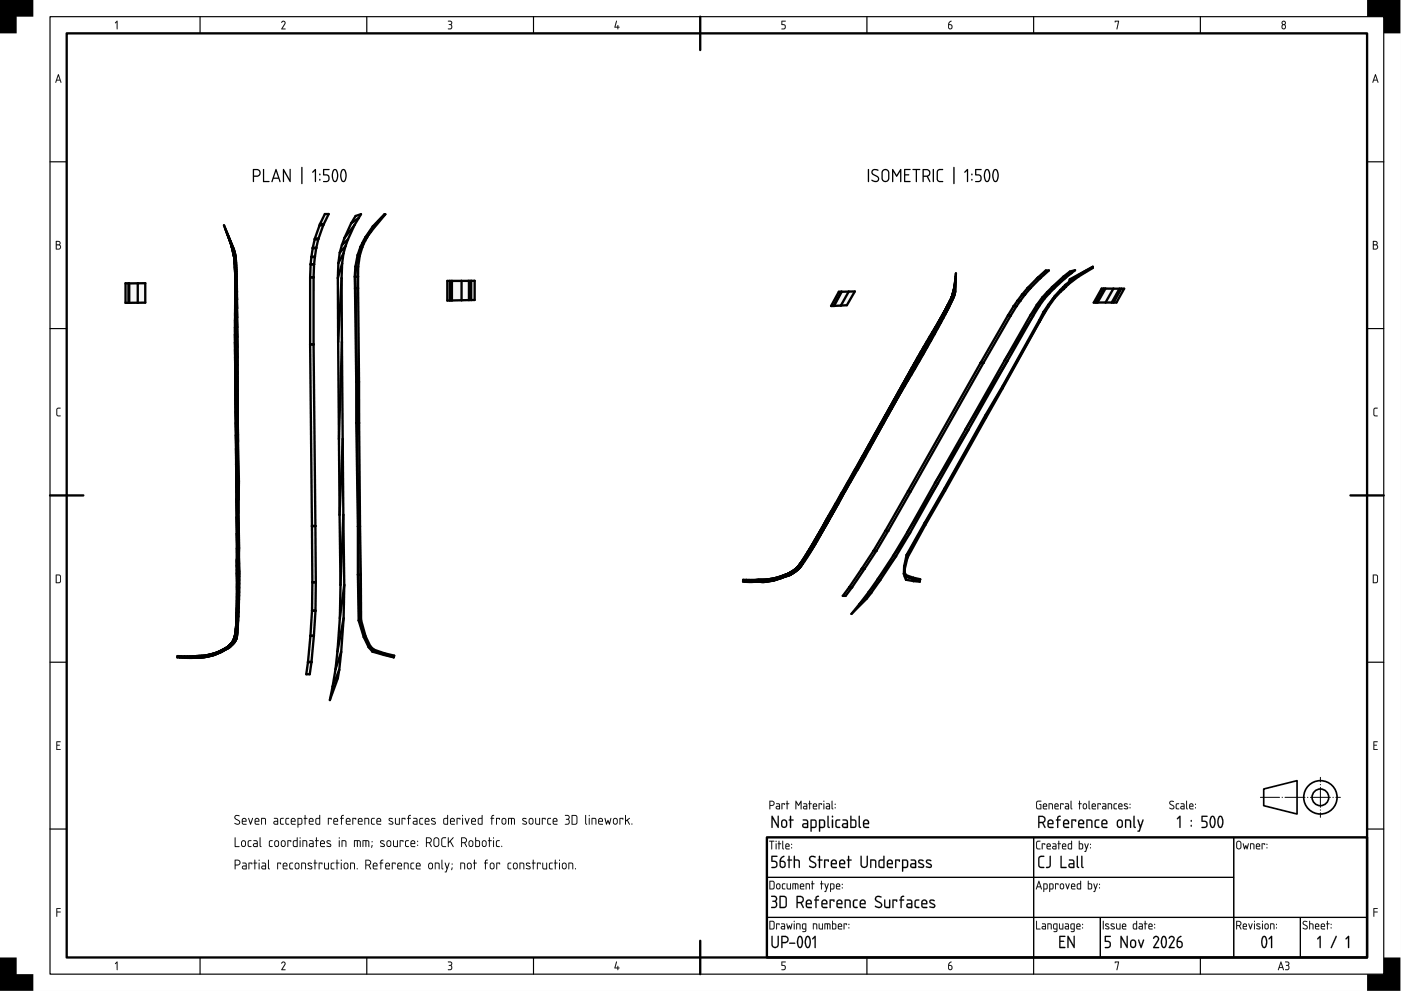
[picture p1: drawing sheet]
<svg xmlns="http://www.w3.org/2000/svg" width="420mm" height="297mm" viewBox="0 0 420 297" stroke-linecap="round" stroke-linejoin="round" font-family="sans-serif">
<g fill="#000">
<path d="M0 0h10v5h-5v5h-5zM35 6.3l.3 .1-.2 2.4-.1-2.2-.3 .4-.2-.1zM84.5 6.5a.64 .64 0 0 1 .9-.2 .64 .64 0 0 1 .1 .9l-.8 1.4h.8l.1 .2h-1.2l.9-1.7a.44 .44 0 0 0-.2-.6 .44 .44 0 0 0-.6 .4zM134.4 6.2h.1a.73 .73 0 0 1 .9 .2 .73 .73 0 0 1-.1 1 .78 .78 0 0 1 .2 1.1 .78 .78 0 0 1-1.1 .1 .66 .66 0 0 0 1-.5 .66 .66 0 0 0-.8-.7 .52 .52 0 0 0 .6-.2 .52 .52 0 0 0-.1-.7l-.7-.1zM184.8 6.2l.2 .2-.5 1.6h.7l.1-.5 .1 .5 .4 .2-.4 .1-.1 .5-.1-.5-.9-.1zM234.4 6.3h1.2l-1 .2v.8a.8 .8 0 0 1 1 .5 .8 .8 0 0 1-.6 1l-.6-.1 .6-.1a.54 .54 0 0 0 .4-.6 .54 .54 0 0 0-.5-.5h-.5zM334.4 6.2l1.2 .1-.6 2.5 .3-2.3h-.7l-.2 .2zM410 0h10v10h-5v-5h-5zM17.1 122.4l1-.2v.2l-.9 .3-.1 1.5 .3 .3h.7l.1 .3h-.9l-.4-.4v-1.6zM412.1 122.4l1-.2v.2l-.9 .3-.1 1.5 .3 .3h.6l.1 .3h-.8l-.4-.4v-1.6zM16.9 222.2h1.3l-.2 .3h-.9v.7l.8 .2-.8 .1v1h1l.1 .3h-1.3zM411.9 222.2h1.2l-.1 .3h-.9v.7l.8 .2-.8 .1v1h.9l.1 .3h-1.2z"/>
<path d="M16.9 272.2l1.3 .1-1 .1v.8l1 .2-1 .1-.2 1.3zM411.9 272.2l1.3 .1-1.1 .1v.8l1.1 .2-1.1 .1-.1 1.3zM0 287h5v5h5v5h-10zM35 288.3l.3 .1-.2 2.4-.1-2.2-.3 .4-.2-.2zM84.5 288.4a.64 .64 0 0 1 .9-.1 .64 .64 0 0 1 .1 .9l-.8 1.4h.8l.1 .2h-1.2l.9-1.7a.44 .44 0 0 0-.2-.7 .44 .44 0 0 0-.6 .4zM134.4 288.2h.1a.73 .73 0 0 1 .9 .2 .73 .73 0 0 1-.1 1 .78 .78 0 0 1 .2 1.1 .78 .78 0 0 1-1.1 .1 .66 .66 0 0 0 1-.5 .66 .66 0 0 0-.8-.7 .52 .52 0 0 0 .6-.3 .52 .52 0 0 0-.1-.6l-.7-.1zM184.8 288.2l.2 .1-.5 1.7h.7l.1-.5 .1 .5 .4 .2-.4 .1-.1 .5-.1-.5-.9-.1zM234.4 288.2l1.2 .1-1 .2v.7a.8 .8 0 0 1 1 .6 .8 .8 0 0 1-.6 1l-.6-.1 .6-.2a.54 .54 0 0 0 .4-.5 .54 .54 0 0 0-.5-.5h-.5zM334.4 288.2l1.2 .1-.6 2.5 .3-2.3h-.7l-.2 .2zM415 287h5v10h-10v-5h5z"/>
<path d="M0 0h420v297h-420zM0 0v297h420v-297z"/>
<path d="M35 6.3l.3 .1-.2 2.4-.1-2.2-.3 .4-.2-.1zM35 6.3l-.5 .6h.2l.3-.3 .1 2.2 .1-2.4z"/>
<path d="M84.5 6.4l.7-.2 .4 .4-.1 .6-.8 1.4 1 .1-1.3 .1 .9-1.7a.43 .43 0 0 0-.3-.6 .43 .43 0 0 0-.5 .4l-.2-.2zM84.5 6.5l-.1 .3 .6-.4 .4 .5-1 1.9h1.2l-.1-.2h-.8l.8-1.4a.63 .63 0 0 0-.1-.8 .63 .63 0 0 0-.9 .1z"/>
<path d="M134.4 6.2l1 .2a.62 .62 0 0 1-.1 1l.3 .5a.79 .79 0 0 1-.3 .9 .79 .79 0 0 1-1-.1l1-.3a.6 .6 0 0 0 0-.7 .6 .6 0 0 0-.7-.2v-.1a.59 .59 0 0 0 .7-.8l-.9-.2zM134.4 6.3v.1l.9 .2v.5l-.7 .3 .7 .2a.66 .66 0 0 1-.1 .8 .66 .66 0 0 1-.7 .2l-.1 .1 1-.1 .2-.8a.6 .6 0 0 1 0-1 .83 .83 0 0 0-1.2-.5z"/>
<path d="M184.8 6.2l.2 .2-.5 1.6h.7l.1-.5 .1 .5 .4 .2-.4 .1-.1 .5-.1-.5-1-.1zM184.8 6.2l-.5 2 .9 .1 .1 .5 .1-.5 .4-.1-.4-.2v-.4h-.2v.4h-.7l.5-1.6z"/>
<path d="M234.4 6.2l1.3 .1-1.1 .2v.8a.83 .83 0 0 1 1 .3 .83 .83 0 0 1-.1 1l-.5 .2-.7-.1 .7-.2a.52 .52 0 0 0 .4-.5 .52 .52 0 0 0-.5-.5h-.5zM234.4 6.3v1.2l.9 .1 .1 .6-.2 .3-.8 .2 .6 .1a.79 .79 0 0 0 .6-1 .79 .79 0 0 0-1-.5v-.9l1-.1z"/>
<path d="M284.6 6.6l.7-.3-.7 1a.74 .74 0 0 1 1 .2 .74 .74 0 0 1-.2 1 .74 .74 0 0 1-1-.1v-1.3zM284.6 7.5v.7a.4 .4 0 0 0 .4 .4 .4 .4 0 0 0 .4-.4l-.1-.6z"/>
<path d="M284.6 6.6l.8-.4-.8 1.1h.7l.3 .4v.7l-.5 .4-.4-.1-.3-.3v-1.3zM284.6 6.6l-.2 .5v1.1a.72 .72 0 0 0 .9 .4 .72 .72 0 0 0 .4-.9 .72 .72 0 0 0-.9-.4h-.2l.1-.5 .6-.5zM284.6 7.5l.1 1 .6-.1a.59 .59 0 0 0-.3-.9zM284.6 7.5l.7 .1a.51 .51 0 0 1 .1 .7 .51 .51 0 0 1-.7 .2z"/>
<path d="M334.3 6.2l1.3 .1-.6 2.5-.2-.1 .5-2.2h-.7l-.2 .2zM334.4 6.3v.4l.1-.2h.9l-.4 2.3 .6-2.5z"/>
<path d="M384.5 8a.5 .5 0 0 0 1 0 .5 .5 0 0 0-1 0zM384.6 6.9a.4 .4 0 0 0 .8 0 .4 .4 0 0 0-.8 0zM384.6 6.4a.65 .65 0 0 1 .9 .1 .65 .65 0 0 1-.1 .9 .76 .76 0 0 1 .2 1.1 .76 .76 0 0 1-1.2 0 .76 .76 0 0 1 .2-1.1l-.3-.6z"/>
<path d="M384.5 8a.5 .5 0 0 0 1 0 .5 .5 0 0 0-1 0zM384.5 8a.5 .5 0 0 1 1 0 .5 .5 0 0 1-1 0zM384.6 6.9a.4 .4 0 0 0 .8 0 .4 .4 0 0 0-.8 0zM384.6 6.9a.41 .41 0 0 1 .8 0 .41 .41 0 0 1-.8 0zM384.6 6.3a.66 .66 0 0 1 .9 .1 .66 .66 0 0 1-.1 1l.2 .3v.6l-.6 .5-.7-.4 .1-.7 .2-.3a.62 .62 0 0 1 0-1zM384.5 6.5l-.1 .3a.65 .65 0 0 1 0 1.1 .7 .7 0 0 0 .6 .9 .79 .79 0 0 0 .6-.6 .79 .79 0 0 0-.3-.8 .66 .66 0 0 0 0-1.1l-.5-.1z"/>
<path d="M17.4 22.2l.2 .1 .8 2.3-.1 .2-.3-.7h-1l-.2 .7-.2-.1zM17.4 22.3l-.8 2.4h.2l.2-.6h1l.3 .7zM17.5 22.7l-.4 1.2h.8zM17.5 22.7l.4 1.2h-.8z"/>
<path d="M17.4 22.2l.2 .1 .8 2.3-.1 .2-.3-.7h-1l-.2 .7-.2-.1zM17.5 22.7l-.4 1.2h.8z"/>
<path d="M412.4 22.2l.2 .1 .8 2.3-.1 .2-.3-.7h-1l-.2 .7-.2-.1zM412.4 22.3l-.8 2.4h.2l.2-.6h1l.3 .7zM412.5 22.7l-.4 1.2h.8zM412.5 22.7l.4 1.2h-.8z"/>
<path d="M412.4 22.2l.2 .1 .8 2.3-.1 .2-.3-.7h-1l-.2 .7-.2-.1zM412.5 22.7l-.4 1.2h.8z"/>
<path d="M16.8 72.3l.6-.1a.65 .65 0 0 1 .7 .4 .65 .65 0 0 1-.2 .8 .77 .77 0 0 1 .4 .8 .77 .77 0 0 1-.7 .6h-.8zM17 73.5v1.1h.5a.52 .52 0 0 0 .5-.6 .52 .52 0 0 0-.5-.5zM17 72.5v.8h.5a.39 .39 0 0 0 .4-.4 .39 .39 0 0 0-.4-.4z"/>
<path d="M16.8 72.2h.6a.66 .66 0 0 1 .7 .4 .66 .66 0 0 1-.2 .8l.3 .2a.77 .77 0 0 1-.6 1.2h-.8zM16.8 72.3v2.4l1.3-.1a.79 .79 0 0 0-.2-1.2l.2-.5-.2-.6zM17 73.5v1.1l.9-.2v-.7zM17 73.5l.9 .2a.53 .53 0 0 1 .1 .6 .53 .53 0 0 1-.5 .3h-.5zM17 72.5v.8l.8-.2v-.5zM17 72.5l.8 .1v.6l-.8 .1z"/>
<path d="M411.8 72.3l.6-.1a.65 .65 0 0 1 .7 .4 .65 .65 0 0 1-.2 .8 .77 .77 0 0 1 .4 .8 .77 .77 0 0 1-.7 .6h-.8zM412 73.5v1.1h.5a.52 .52 0 0 0 .5-.6 .52 .52 0 0 0-.5-.5zM412 72.5v.8h.5a.39 .39 0 0 0 .4-.4 .39 .39 0 0 0-.4-.4z"/>
<path d="M411.8 72.2h.6a.66 .66 0 0 1 .7 .4 .66 .66 0 0 1-.2 .8 .78 .78 0 0 1 .4 .8 .78 .78 0 0 1-.7 .6h-.9zM411.8 72.3v2.4l.8 .1a.77 .77 0 0 0 .6-1.2l-.3-.2 .2-.5-.2-.6zM412 73.5v1.1l.9-.2v-.7zM412 73.5l.9 .2a.53 .53 0 0 1 .1 .6 .53 .53 0 0 1-.5 .3h-.5zM412 72.5v.8l.8-.2v-.5zM412 72.5h.5a.41 .41 0 0 1 .4 .4 .41 .41 0 0 1-.4 .4h-.5z"/>
<path d="M17.1 122.4l1.1-.2v.2l-.9 .2-.1 1.6 .1 .2 .9 .2v.2h-.9l-.4-.3v-1.7zM17.1 122.4l-.2 .4v1.6l.4 .3h.8v-.1l-.7-.1-.3-.3 .1-1.5 .2-.2h.6l.1-.3z"/>
<path d="M412.1 122.4l1-.2v.2l-.9 .2v1.6v.2l1 .2v.2h-.9l-.4-.3v-1.7zM412.1 122.4l-.2 .4v1.6l.4 .3h.8l-.1-.1-.7-.1-.2-.3v-1.5l.3-.2h.6l.1-.3z"/>
<path d="M17 172.5v2h.8l.2-.4v-1.4l-.2-.2zM16.8 172.2h1l.5 .5v1.6l-.5 .5h-1z"/>
<path d="M17 172.5v2h.8l.2-.4v-1.4l-.2-.2zM17 172.4l.8 .1 .2 .2v1.4l-.2 .4-.8 .1zM16.8 172.2h1l.5 .5v1.7l-.5 .4h-1.1zM16.8 172.3v2.4h1.1l.4-.5-.1-1.7-.4-.2z"/>
<path d="M412 172.5v2h.8l.2-.4v-1.4l-.2-.2zM411.7 172.2h1.1l.4 .5v1.6l-.4 .5h-1.1z"/>
<path d="M412 172.5v2h.8l.2-.4v-1.4l-.2-.2zM411.9 172.4l.9 .1 .2 .2v1.4l-.2 .4-.9 .1zM411.7 172.2h1.1l.5 .5v1.7l-.5 .4h-1.1zM411.8 172.3v2.4h1.1l.3-.5v-1.7l-.4-.2z"/>
<path d="M16.9 222.2h1.3l-.2 .3h-.9v.7l.8 .2-.8 .1v1h1l.1 .3h-1.3zM16.9 222.2v2.5h1.2v-.1h-1v-1.1l.8-.1-.8-.1v-.9h.9l.1-.2z"/>
<path d="M411.9 222.2h1.2l-.1 .3h-.9v.7l.8 .2-.8 .1v1h.9l.1 .3h-1.2zM411.9 222.2v2.5h1.2l-.1-.1h-.9v-1.1l.8-.1-.8-.1v-.9h.9l.1-.2z"/>
<path d="M230.7 252l1.5 .1-.6 .1-.2 2.4-.1-2.4h-.6zM230.7 252v.2h.6l.1 2.4 .1-2.4 .7-.1zM232.6 252.8l.3 .1-.1 1.7zM232.7 252.8l.1 1.8 .1-1.7zM232.6 252.2a.2 .2 0 0 1 .4 0 .2 .2 0 0 1-.4 0zM232.7 252v.4l.2-.3zM233.5 252l.3 .1-.1 .7 .6 .1-.6 .1-.1 1.6-.1-1.6-.3-.1 .3-.1zM233.5 252.1v.7l-.2 .1 .2 .1 .1 1.6 .1-1.6 .5-.1-.5-.1v-.7zM234.6 252l.3 .1v2l.2 .4-.1 .1-.4-.4zM234.7 252.1l-.1 2.1 .4 .4-.1-2.5zM235.9 253.2l-.1 .4h.7l-.2-.5zM235.8 253.2l.5-.1 .3 .5h-.9zM235.7 252.9a.65 .65 0 0 1 .9 0 .65 .65 0 0 1 .1 .9h-.9l.1 .5 .9 .2-.8 .1a1.08 1.08 0 0 1-.3-1.7zM235.7 253l-.2 .4 .2 1 1.1 .1v-.1l-.9-.1-.2-.3v-.2h1.1l-.2-.8-.4-.2zM237.3 254h.2v.3h-.2zM237.3 254l.2 .2zM237.3 252.9h.2v.3h-.2zM237.3 253l.1 .3 .1-.3z"/>
<path d="M230.7 252l1.5 .1-.6 .1-.2 2.4-.1-2.4h-.6zM232.7 252.8l.2 .1-.1 1.7zM232.6 252.2a.2 .2 0 0 1 .4 0 .2 .2 0 0 1-.4 0zM233.5 252l.2 .1v.7l.6 .1-.6 .1-.1 1.6-.1-1.6-.3-.1 .3-.1zM234.6 252l.3 .1 .1 2.5-.4-.4zM235.9 253.2l-.1 .4h.7l-.2-.5zM235.7 252.9a.64 .64 0 0 1 .9 0 .64 .64 0 0 1 .1 .9h-.9l.1 .5 .9 .2-.8 .1a1.06 1.06 0 0 1-.3-1.7zM237.3 254h.2v.3h-.2zM237.3 252.9h.2v.3h-.2z"/>
<path d="M231 240.3v1h.6a.52 .52 0 0 0 .4-.6 .52 .52 0 0 0-.5-.4zM230.8 240h.7a.77 .77 0 0 1 .8 .8 .77 .77 0 0 1-.7 .8h-.6v.8l-.2 .1zM233 241.9l.1 .4h.6v-.5zM232.8 240.8h.8l.3 .5v1.2l-.8 .1a.52 .52 0 0 1-.5-.5 .52 .52 0 0 1 .5-.5h.6l-.1-.4-.8-.2zM234.4 240.8l1 .1-.1 .4-.2-.3h-.5l-.1 1.6zM236 240l.2 .1v.7l.5 .1-.5 .1-.1 1.6-.2-1.6-.2-.1 .2-.1zM238.6 240l.9 1.2 .8-1.2v2.5l-.2-.1v-1.8l-.6 1-.7-1v1.8l-.2 .2zM241.1 241.9l.1 .4h.6v-.5zM241 240.8h.8l.3 .5v1.2l-.8 .1a.52 .52 0 0 1-.5-.5 .52 .52 0 0 1 .5-.5h.5v-.4l-.8-.2zM242.7 240l.2 .1v.7l.6 .1-.6 .1-.1 1.6-.1-1.6-.3-.1 .3-.1zM244.1 241.2l-.1 .4h.8l-.2-.5zM244 240.9a.64 .64 0 0 1 .8 0 .64 .64 0 0 1 .1 .9h-.9l.1 .5 .9 .2-.7 .1a1.06 1.06 0 0 1-.3-1.7zM245.5 240.8l1 .1-.1 .4-.1-.3h-.6l-.1 1.6zM247 240.8l.2 .1-.1 1.7zM246.9 240.2a.2 .2 0 0 1 .4 0 .2 .2 0 0 1-.4 0zM248 241.9v.4h.7v-.5zM247.8 240.8h.8l.3 .5v1.2l-.8 .1a.52 .52 0 0 1-.5-.5 .52 .52 0 0 1 .5-.5h.6l-.1-.4-.8-.2zM249.4 240l.3 .1 .1 2.5-.4-.4zM250.4 242h.2v.3h-.2zM250.4 240.9h.2v.3h-.2z"/>
<path d="M231 240.3v1l.9-.2v-.7zM231 240.2h.5a.54 .54 0 0 1 .6 .5 .54 .54 0 0 1-.5 .6h-.6zM230.8 240h1l.3 .3a.78 .78 0 0 1 .1 .8 .78 .78 0 0 1-.6 .5h-.6v.8l-.2 .2zM230.8 240.1v2.4l.2-.1v-.9h.8l.3-.3a.75 .75 0 0 0-.6-1.2zM233 241.9v.4h.7v-.5zM232.9 241.9l.8-.1v.6l-.7-.1zM232.8 240.8h.8l.3 .3-.1 1.5h-.9l-.2-.3 .1-.6 .9-.1-.1-.5-.8-.1zM232.8 240.8v.2l.8 .1 .1 .5-.9 .1v.7l1.1 .1v-1.4l-.3-.3zM234.4 240.8l1 .1-.1 .4-.2-.3h-.5l-.1 1.6zM234.4 240.8l.1 1.8 .1-1.6h.6l.1 .3 .1-.4zM235.9 240l.3 .1v.7l.5 .1-.5 .1-.1 1.6-.2-1.6-.2-.1 .2-.1zM236 240.1l-.1 .7-.2 .1 .2 .1 .2 1.6 .1-1.6 .5-.1-.5-.1v-.7zM238.6 240l.2 .1 .7 1.1 .6-1.1 .3-.1v2.6l-.3-.2v-1.8l-.6 1-.7-1v1.8l-.2 .2zM238.6 240.1v2.4l.2-.1v-1.9l.7 1 .6-1v1.9l.2 .1v-2.4l-.8 1.1zM241.1 241.9l.1 .4h.6v-.5zM241.1 241.9l.8-.1v.6l-.8-.1zM241 240.8h.8l.3 .3-.1 1.5h-.9l-.3-.3 .1-.6 .9-.1v-.5l-.8-.1zM241 240.8v.2l.8 .1 .1 .5-.9 .1v.7l1.1 .1-.1-1.4-.2-.3zM242.7 240l.2 .1v.7l.6 .1-.6 .1-.1 1.6-.1-1.6-.3-.1 .3-.1zM242.7 240.1v.7l-.3 .1 .3 .1 .1 1.6 .1-1.6 .5-.1-.5-.1v-.7zM244.1 241.2l-.1 .4h.8l-.2-.5zM244.1 241.2l.5-.1 .2 .5h-.8zM244 240.9a.66 .66 0 0 1 .9 0 .66 .66 0 0 1 0 .9h-.9l.1 .5 1 .2-.8 .1a1.08 1.08 0 0 1-.3-1.7zM244 241l-.2 .4 .1 1 1.1 .1v-.1l-.9-.1-.1-.3v-.2h1l-.1-.8-.5-.2zM245.5 240.8l1 .1-.1 .4-.1-.3h-.6l-.1 1.6zM245.5 240.8l.1 1.8 .1-1.6h.6l.1 .3 .1-.4zM247 240.8l.2 .1-.1 1.7zM247 240.8l.1 1.8 .1-1.7zM246.9 240.2a.2 .2 0 0 1 .4 0 .2 .2 0 0 1-.4 0zM247 240l.2 .3zM248 241.9v.4h.7v-.5zM247.9 241.9l.8-.1v.6l-.7-.1zM247.8 240.8h.8l.3 .3-.1 1.5h-.9l-.2-.3 .1-.6 .9-.1-.1-.5-.8-.1zM247.8 240.8v.2l.8 .1 .1 .5-.9 .1v.7l1.1 .1v-1.4l-.3-.3zM249.4 240l.3 .1v2l.2 .4-.1 .1-.4-.4zM249.4 240.1v2.1l.4 .4-.1-2.5zM250.4 242h.2v.3h-.2zM250.4 242l.1 .3 .1-.2zM250.4 240.9h.2v.3h-.2zM250.4 241l.2 .2z"/>
<path d="M231.3 256.5h1.7l.2 .2-.2 .2h-1.3v1.1a1.19 1.19 0 0 1 1.4 .5 1.19 1.19 0 0 1-.2 1.4l-.6 .3h-.8l-.2-.2 .9-.2a.74 .74 0 0 0 .6-.7 .74 .74 0 0 0-.6-.7l-.9-.1zM231.4 256.6v1.7l1.1 .1 .3 .9-.2 .5-1.3 .2 1 .2a1.12 1.12 0 0 0 .8-1.4 1.12 1.12 0 0 0-1.5-.8v-1.2l1.5-.1zM234.2 257l.8-.5h.2v.3a1.49 1.49 0 0 0-1 1.2h.8l.5 .5 .2 .9-.4 .6a.89 .89 0 0 1-1.2-.1l-.3-.3v-1.5zM234.2 257l-.4 .8v1.6a.96 .96 0 0 0 1.3 .7 .96 .96 0 0 0 .5-1.4 1.16 1.16 0 0 0-1.5-.7l.2-.6 .9-.6v-.2zM234.1 258.3l.2 1.4h.8a.84 .84 0 0 0-.4-1.3zM234.1 258.3l1 .2a.74 .74 0 0 1 .2 1 .74 .74 0 0 1-1 .2zM236.5 256.5l.3 .2v.9h.6l.2 .2-.8 .2v2l-.2 .2-.2-.2 .1-2-.4-.2 .4-.2zM236.5 256.6v1l-.4 .2 .4 .1 .1 2.3 .2-2.3 .7-.1-.7-.2v-.9zM238.1 256.5h.3v1.1h1l.4 .4 .1 2.1-.4-.1v-1.8l-1.1-.2v2l-.3 .1zM238.1 256.6v3.5l.3-.1v-2.1h.7l.4 .2 .1 1.9 .2 .1v-2.1l-.5-.3-.9-.1-.1-1zM242.9 256.8l.4-.3 .9 .1 .4 .1v.3h-.2a.71 .71 0 0 0-1-.1 .71 .71 0 0 0-.2 .9l1.1 .6a.93 .93 0 0 1 .2 1.6 1.25 1.25 0 0 1-1.9-.5l1.4 .3 .4-.5-.1-.4-1.6-1-.1-.5zM242.9 256.8a.91 .91 0 0 0 .2 1.4l1 .5a.64 .64 0 0 1 .3 1 .64 .64 0 0 1-1 .1l-.6-.3v.3a1.09 1.09 0 0 0 1.4 .4 1.09 1.09 0 0 0 .5-1.4l-1.6-1-.1-.4 .4-.5 1.2 .1a1.09 1.09 0 0 0-1.7-.2zM245.6 256.5l.4 .2-.1 .9h.6l.2 .2-.8 .2 .1 2-.2 .2-.2-.2v-2l-.4-.2 .4-.2zM245.6 256.6v1l-.4 .2 .4 .1 .2 2.3 .1-2.3 .8-.1-.8-.2v-.9zM247.2 257.6h1.2l.2 .2-.2 .6-.2-.4h-.7v2l-.2 .2a3.6 3.6 0 0 1-.1-2.6zM247.2 257.7l.1 2.5 .2-.2v-2.1h.8l.1 .4 .2-.5zM249.6 258.2l-.1 .5h1.1a.55 .55 0 0 0-.2-.6 .55 .55 0 0 0-.7 .1zM249.6 258.2l.8-.2 .3 .7h-1.2zM249.5 257.8a.94 .94 0 0 1 1.2 0 .94 .94 0 0 1 .1 1.3h-1.3l.2 .7h1.1l.2 .2-.2 .2h-.9a.92 .92 0 0 1-.8-1.2l.1-.8zM249.5 257.9l-.3 .6 .2 1.5 .5 .2 1-.1v-.2l-1.2-.1-.2-.4v-.4h1.4l-.1-1.1-.7-.3zM252.1 258.2l-.1 .5h1.1a.55 .55 0 0 0-.3-.6 .55 .55 0 0 0-.7 .1zM252.1 258.2l.8-.2 .2 .7h-1.1zM251.9 257.8h.1a.93 .93 0 0 1 1.2 0 .93 .93 0 0 1 .1 1.3h-1.3l.2 .7h1.1l.2 .2-.2 .2h-.9a.92 .92 0 0 1-.8-1.2v-.8zM252 257.9l-.3 .6 .1 1.5 .6 .2 1-.1v-.2l-1.2-.1-.2-.4v-.4h1.4l-.2-1.1-.6-.3zM254.3 256.5l.4 .2v.9h.5l.2 .2-.7 .2v2l-.2 .2-.2-.2v-2l-.4-.2 .4-.2zM254.4 256.6l-.1 1-.3 .2 .3 .1 .2 2.3 .1-2.3 .8-.1-.8-.2v-.9zM258.1 256.5l.4 .2v2.3l.2 .6a.75 .75 0 0 0 1.2-.4v-2.5l.2-.2 .2 .2v2.3l-.3 .8a1.1 1.1 0 0 1-1.2 .3 1.1 1.1 0 0 1-.8-1zM258.1 256.6v2.5l.3 .8a1.11 1.11 0 0 0 1.2 .1 1.11 1.11 0 0 0 .7-1l-.2-2.5-.2 2.8-.2 .3a.75 .75 0 0 1-.8 .2 .75 .75 0 0 1-.5-.8v-2.3zM261 257.6h1.3l.5 .7v1.6l-.2 .3-.2-.3v-1.7l-1.1-.2v2l-.2 .2a3.7 3.7 0 0 1-.1-2.6zM261 257.7v2.4l.3-.1v-2.1h.8l.3 .3 .2 1.9 .2-.9a1.11 1.11 0 0 0-.7-1.6zM264 258l-.1 1.6 1 .2v-1.8zM264 258l.9-.1v1.9a.93 .93 0 0 1-1.1-.4zM263.6 257.8l.4-.2h.9v-.9l.3-.2v3.7h-1.2l-.5-.4-.1-1.5zM263.6 257.9v1.9l.4 .3h1.2v-3.5l-.3 .1v.9l-.9 .1zM266.4 258.2l-.1 .5h1.1a.55 .55 0 0 0-.2-.6 .55 .55 0 0 0-.7 .1zM266.4 258.2l.8-.2 .3 .7h-1.2zM266.3 257.8a.94 .94 0 0 1 1.2 0 .94 .94 0 0 1 .1 1.3h-1.3l.2 .7h1.1l.2 .2-.2 .2h-.9a.92 .92 0 0 1-.8-1.2l.1-.8zM266.3 257.9l-.3 .6 .2 1.5 .5 .2 1-.1v-.2l-1.2-.1-.2-.4v-.4h1.4l-.1-1.1-.7-.3zM268.5 257.6h1.2l.2 .2-.2 .6-.2-.4h-.7v2l-.2 .2a3.6 3.6 0 0 1-.1-2.6zM268.5 257.7l.1 2.5 .2-.2v-2.1h.8l.1 .4 .2-.5zM270.9 258v1.8h.9l.2-.4-.1-1.3zM270.8 257.9l1 .1 .2 .2v1.2l-.2 .4-1 .1zM270.5 257.7l1.4-.1 .5 .8-.1 1.4-.4 .4h-1v.9l-.2 .2-.2-.2zM270.6 257.7v3.5l.2-.1v-.9h.9a1.35 1.35 0 0 0 .7-1.8 1.35 1.35 0 0 0-1.8-.7zM273.4 259.2v.5l1 .1v-.7zM273.4 259.2l1-.2v.8l-1-.1zM273.1 257.6h1.2l.5 .6v1.9l-1.2 .1a.75 .75 0 0 1-.6-.5 .75 .75 0 0 1 .1-.8l.3-.2h1l-.1-.6-1.2-.2zM273.2 257.7v.2l1.2 .3v.5h-.8a.73 .73 0 0 0-.6 .5 .73 .73 0 0 0 .1 .8l1.5 .2 .1-.2v-2l-.4-.3zM275.5 257.8l.1-.1a.87 .87 0 0 1 1.4 .4h-.2a.55 .55 0 0 0-.6-.2 .55 .55 0 0 0-.4 .5l1 .5a.68 .68 0 0 1 .3 .9 .68 .68 0 0 1-.8 .4l-1-.4 .2-.2 1.1 .2 .2-.3-1.3-.8-.2-.5zM275.5 257.8l-.1 .4 .1 .5 1.3 .8-.2 .3-1.2-.1a1.35 1.35 0 0 0 1.5 .4 .61 .61 0 0 0 .3-.6 .61 .61 0 0 0-.4-.5l-1.1-.6a.53 .53 0 0 1 .4-.5 .53 .53 0 0 1 .6 .2h.2v-.3l-.9-.2zM277.8 257.8l.2-.1a.87 .87 0 0 1 1.3 .4h-.2a.55 .55 0 0 0-.6-.2 .55 .55 0 0 0-.4 .5l1 .5a.68 .68 0 0 1 .4 .9 .68 .68 0 0 1-.9 .4l-1-.4 .2-.2 1.1 .2 .2-.3-1.3-.8-.2-.5zM277.8 257.8l-.1 .4 .2 .5 1.3 .8-.3 .3-1.2-.1a1.35 1.35 0 0 0 1.5 .4 .61 .61 0 0 0 .3-.6 .61 .61 0 0 0-.4-.5l-1.1-.6a.53 .53 0 0 1 .4-.5 .53 .53 0 0 1 .6 .2h.3l-.1-.3-.9-.2z"/>
<path d="M231.4 256.6l1.6-.1 .2 .2-.2 .2h-1.3v1.1a1.14 1.14 0 0 1 1.4 .8 1.14 1.14 0 0 1-.8 1.4l-1-.2 .9-.2a.77 .77 0 0 0 .6-.7 .77 .77 0 0 0-.6-.8h-.8zM234.2 257l1-.4v.2l-.8 .6-.2 .6a1.1 1.1 0 0 1 1.4 1 1.1 1.1 0 0 1-1.4 1.1l-.4-.7v-1.6zM234.1 258.3v1a.57 .57 0 0 0 .6 .5 .57 .57 0 0 0 .6-.5l-.2-.8zM236.5 256.5l.3 .2v.9l.8 .2-.8 .2v2l-.2 .2-.1-.2v-2l-.4-.2 .4-.2zM238.1 256.5h.3v1.1h1l.4 .4v2.1l-.3-.1v-1.9l-.4-.1h-.7v2l-.3 .1zM242.9 256.8a1.41 1.41 0 0 1 1.7 .1l-.2 .1a.73 .73 0 0 0-1-.1 .73 .73 0 0 0-.3 .9l1.1 .6a1.02 1.02 0 0 1 .4 1.5 1.02 1.02 0 0 1-1.6 .1l-.3-.3 .1-.2a.88 .88 0 0 0 1 .4 .88 .88 0 0 0 .6-.9l-1.7-1.1-.1-.5zM245.6 256.5l.3 .2v.9l.8 .2-.8 .2v2l-.1 .2-.2-.2v-2l-.4-.2 .4-.2zM247.2 257.7l1.2-.1 .2 .2-.2 .5-.2-.3h-.7v2l-.2 .2-.2-.2zM249.6 258.2l-.1 .5h1.1a.58 .58 0 0 0-.2-.7 .58 .58 0 0 0-.8 .2zM249.5 257.8a.92 .92 0 0 1 1.2 0 .92 .92 0 0 1 .1 1.3h-1.3l.2 .7 1.3 .2-1.1 .2a.89 .89 0 0 1-.7-1.2v-.8zM252.1 258.2l-.1 .5h1.1a.58 .58 0 0 0-.3-.7 .58 .58 0 0 0-.7 .2zM252 257.8a.92 .92 0 0 1 1.2 0 .92 .92 0 0 1 .1 1.3h-1.3l.2 .7 1.3 .2-1.1 .2a.89 .89 0 0 1-.8-1.2l.1-.8zM254.4 256.5l.3 .2v.9l.7 .2-.7 .2v2l-.2 .2-.2-.2v-2l-.4-.2 .4-.2zM258.1 256.5l.3 .2v2.3a.75 .75 0 0 0 .8 .8 .75 .75 0 0 0 .7-.8v-2.3l.2-.2 .2 .2v2.3a1.11 1.11 0 0 1-1.1 1.2 1.11 1.11 0 0 1-1.1-1.1zM261 257.6a1.44 1.44 0 0 1 1.8 .5v1.8l-.2 .3-.2-.3v-1.7l-.3-.2h-.8v2l-.2 .2-.1-.2zM264 258l-.2 .4v1.2l1.1 .2v-1.8zM263.6 257.9l.4-.3h.9v-.9l.3-.2v3.6l-1.2 .1-.5-.4-.1-1.5zM266.4 258.2l-.1 .5h1.1a.58 .58 0 0 0-.2-.7 .58 .58 0 0 0-.8 .2zM266.3 257.8a.92 .92 0 0 1 1.2 0 .92 .92 0 0 1 .1 1.3h-1.3l.2 .7 1.3 .2-1.1 .2a.89 .89 0 0 1-.8-1.2l.1-.8zM268.5 257.7l1.2-.1 .2 .2-.2 .5-.2-.3h-.7v2l-.2 .2-.2-.2zM270.9 258v1.8h.9l.2-.4v-1.2l-.2-.2zM270.6 257.7a1.38 1.38 0 0 1 1.7 .5l.1 .2a1.27 1.27 0 0 1-.7 1.8h-.8l-.1 1h-.2zM273.4 259.2l-.1 .4 .2 .2h.9v-.7zM273.2 257.6h1.1l.4 .6 .1 1.9-1.2 .1a.74 .74 0 0 1-.7-.8 .74 .74 0 0 1 .7-.7h.8v-.5l-1.2-.3zM275.5 257.8a.97 .97 0 0 1 1.4 .3h-.1a.82 .82 0 0 0-1.1 .2l1.1 .6a.71 .71 0 0 1 .2 1 .71 .71 0 0 1-1 .2l-.6-.2 .2-.2a.65 .65 0 0 0 .7 .2 .65 .65 0 0 0 .5-.5l-1.3-.7-.2-.5zM277.8 257.8a.97 .97 0 0 1 1.5 .3h-.2a.82 .82 0 0 0-1.1 .2l1.1 .6a.71 .71 0 0 1 .3 1 .71 .71 0 0 1-1 .2l-.7-.2 .2-.2a.65 .65 0 0 0 .7 .2 .65 .65 0 0 0 .5-.5l-1.3-.7-.1-.5z"/>
<path d="M231.4 244.5l.3 .1 1.5 2.7v-2.6l.3-.2v3.6h-.3l-1.5-2.7v2.6l-.3 .1zM231.4 244.6v3.5l.3-.1v-2.7l1.5 2.7 .3 .1v-3.5l-.3 .1v2.7l-1.5-2.8zM234.8 246.1l-.2 1.2 .3 .4a.56 .56 0 0 0 .8-.5l-.2-1.1zM234.8 246.1l.4-.2 .5 .3 .1 1-.3 .5a.57 .57 0 0 1-.6 .1 .57 .57 0 0 1-.3-.5zM234.6 245.8a.94 .94 0 0 1 1.5 .6v.9a.94 .94 0 0 1-.6 .8 .94 .94 0 0 1-1-.1l-.3-.7a1.38 1.38 0 0 1 .4-1.5zM234.6 245.8l-.3 .4v1.1a.92 .92 0 0 0 .5 .8 .92 .92 0 0 0 1-.2l.2-.6-.1-1.3-.5-.4zM236.9 244.5l.4 .2v.9h.5l.2 .2-.7 .2v2l-.2 .2-.2-.2v-2l-.4-.2 .4-.2zM237 244.6l-.1 1-.3 .2 .3 .1 .2 2.3 .1-2.3 .8-.1-.8-.2v-.9zM241 247.2v.5l1 .1v-.7zM241 247.2l1-.2v.8l-1-.1zM240.8 245.6h1.1l.5 .6v1.9l-1.2 .1a.75 .75 0 0 1-.6-.5 .75 .75 0 0 1 .1-.8l.4-.2h.9l-.1-.6-1.1-.2zM240.8 245.7v.2l1.2 .3v.5h-.7a.73 .73 0 0 0-.7 .5 .73 .73 0 0 0 .2 .8l1.4 .2 .2-.2-.1-2-.4-.3zM243.4 246v1.8h1l.1-.4v-1.3zM243.4 245.9l.9 .1 .3 .2v1.2l-.2 .4-1 .1zM243.1 245.7l1.3-.1 .5 .8v1.4l-.5 .4h-1l.1 .9-.3 .2-.2-.2zM243.1 245.7v3.5l.3-.1v-.9h.8a1.35 1.35 0 0 0 .7-1.8 1.35 1.35 0 0 0-1.8-.7zM246 246v1.8h.9l.2-.4-.1-1.3zM245.9 245.9l1 .1 .2 .2v1.2l-.2 .4-1 .1zM245.6 245.7l1.3-.1 .6 .8-.1 1.4-.4 .4h-1v.9l-.2 .2-.2-.2zM245.7 245.7v3.5l.2-.1v-.9h.9a1.35 1.35 0 0 0 .6-1.8 1.35 1.35 0 0 0-1.7-.7zM248.2 244.5l.3 .2v2.9l.3 .3a.39 .39 0 0 1-.5 .3 .39 .39 0 0 1-.2-.6zM248.2 244.6v3l.1 .4 .4 .2 .1-.2-.3-.4v-2.9zM249.5 245.6l.4 .2v2.2l-.2 .2-.2-.2zM249.5 245.7l.2 2.5 .1-2.4zM249.4 244.8a.3 .3 0 0 1 .6 0 .3 .3 0 0 1-.6 0zM249.5 244.6v.4h.3v-.4zM250.7 245.8l1.1-.2 .2 .3a.76 .76 0 0 0-.9 .1 .76 .76 0 0 0-.2 .9v.7l1.1 .3-.2 .3a1.01 1.01 0 0 1-1.1-.2 1.01 1.01 0 0 1-.2-1.2zM250.7 245.8l-.2 .6 .2 1.6 1.1 .2 .1-.3a1.01 1.01 0 0 1-1.2-1 1.01 1.01 0 0 1 1.2-1l-.1-.3zM253 247.2l-.1 .5 1.1 .1v-.7zM252.9 247.2l1.1-.2v.8l-1.1-.1zM252.7 245.6h1.1l.5 .6v1.9l-1.1 .1a.75 .75 0 0 1-.7-.5 .75 .75 0 0 1 .2-.8l.3-.2h1l-.2-.6-1.1-.2zM252.7 245.7v.2l1.2 .3 .1 .5h-.8a.73 .73 0 0 0-.7 .5 .73 .73 0 0 0 .2 .8l1.4 .2 .2-.2-.1-2-.4-.3zM255.3 246v1.8h.8a1.22 1.22 0 0 0 .3-1.7zM255.3 245.9h.8a1.1 1.1 0 0 1 .4 1.5l-.2 .4-1 .1zM255 244.5l.4 .2-.1 .9h1.1l.4 .4v1.7l-.3 .4-1.3 .1-.2-.2zM255.1 244.6l-.1 3.4 1.5 .1 .3-.4v-1.6l-.5-.4-1-.1v-.9zM257.5 244.5l.4 .2v2.9l.3 .3a.39 .39 0 0 1-.5 .3 .39 .39 0 0 1-.2-.6zM257.6 244.6l-.1 3 .2 .4 .4 .2 .1-.2-.4-.4v-2.9zM259.3 246.2l-.1 .5h1.1a.55 .55 0 0 0-.3-.6 .55 .55 0 0 0-.7 .1zM259.3 246.2l.8-.2 .2 .7h-1.2zM259.1 245.8a.94 .94 0 0 1 1.3 0 .94 .94 0 0 1 .1 1.3h-1.3l.1 .7h1.1l.3 .2-.3 .2h-.9a.92 .92 0 0 1-.7-1.2v-.8zM259.1 245.9l-.3 .6 .2 1.5 .5 .2 1.1-.1v-.2l-1.3-.1-.2-.4v-.4h1.5l-.2-1.1-.7-.3z"/>
<path d="M231.4 244.5l.3 .1 1.5 2.7v-2.6l.3-.2v3.6l-.3-.1-1.5-2.6v2.6l-.3 .1zM234.8 246.1l-.2 1.2a.57 .57 0 0 0 .6 .5 .57 .57 0 0 0 .5-.6l-.2-1.1-.3-.2zM234.6 245.8a.92 .92 0 0 1 1.5 .6v.9a.91 .91 0 0 1-.9 .9 .91 .91 0 0 1-1-.9l.1-1.1zM236.9 244.5l.4 .2v.9l.7 .2-.7 .2v2l-.2 .2-.2-.2v-2l-.4-.2 .4-.2zM241 247.2l-.1 .4 .2 .2h.9v-.7zM240.8 245.6h1.1l.5 .6v1.9l-1.2 .1a.74 .74 0 0 1-.7-.8 .74 .74 0 0 1 .8-.7h.7v-.5l-1.2-.3zM243.4 246v1.8h1l.2-.4-.1-1.2-.2-.2zM243.1 245.7a1.38 1.38 0 0 1 1.8 .5v.2a1.27 1.27 0 0 1-.7 1.8h-.8v1h-.3zM246 246v1.8h.9l.2-.4v-1.2l-.2-.2zM245.7 245.7a1.38 1.38 0 0 1 1.7 .5l.1 .2a1.27 1.27 0 0 1-.7 1.8h-.8l-.1 1h-.3zM248.2 244.6l.3 .1v2.9l.3 .3a.37 .37 0 0 1-.5 .3 .37 .37 0 0 1-.2-.6zM249.5 245.7l.3 .1v2.2l-.1 .2-.2-.2zM249.5 244.8a.24 .24 0 0 1 .4 0 .24 .24 0 0 1-.4 0zM250.7 245.8l1.1-.2 .1 .3a.77 .77 0 0 0-.9 .1 .77 .77 0 0 0-.1 .9v.7l1 .3-.1 .3a.99 .99 0 0 1-1.1-.3 .99 .99 0 0 1-.2-1.1zM252.9 247.2v.4l.2 .2h.9v-.7zM252.7 245.6h1.1l.5 .6v1.9l-1.1 .1a.74 .74 0 0 1-.7-.8 .74 .74 0 0 1 .7-.7h.8l-.1-.5-1.2-.3zM255.3 246v1.8h.8a1.24 1.24 0 0 0 .3-1.7zM255 244.5l.3 .2v.9h1.1l.4 .5v1.6l-.3 .4-1.3 .1-.2-.2zM257.6 244.6l.3 .1v2.9l.3 .3a.37 .37 0 0 1-.5 .3 .37 .37 0 0 1-.2-.6zM259.3 246.2l-.1 .5h1.1a.58 .58 0 0 0-.3-.7 .58 .58 0 0 0-.7 .2zM259.1 245.8a.92 .92 0 0 1 1.3 0 .92 .92 0 0 1 .1 1.3h-1.3l.1 .7 1.3 .2-1.1 .2a.89 .89 0 0 1-.7-1.2v-.8z"/>
<path d="M310.9 252.2l1.1-.2v.2l-1 .3v1.4l.2 .4h.7l.1 .3h-.8l-.4-.4-.1-1.6zM312.5 252.8l1 .1-.2 .4-.1-.3h-.5l-.2 1.6zM314.2 253.2l-.1 .4h.8l-.2-.5zM314.1 252.9a.64 .64 0 0 1 .8 0 .64 .64 0 0 1 .1 .9h-.9l.1 .5 .9 .2-.7 .1a1.06 1.06 0 0 1-.3-1.7zM315.9 253.9l.1 .4h.6v-.5zM315.7 252.8h.8l.3 .5v1.2l-.8 .1a.52 .52 0 0 1-.5-.5 .52 .52 0 0 1 .5-.5h.6v-.4l-.9-.2zM317.4 252l.3 .1v.7l.5 .1-.5 .1-.2 1.6-.1-1.6-.2-.1 .2-.1zM318.8 253.2l-.1 .4h.8l-.2-.5zM318.7 252.9a.64 .64 0 0 1 .9 0 .64 .64 0 0 1 .1 .9h-1l.2 .5 .9 .2-.8 .1a1.06 1.06 0 0 1-.3-1.7zM320.6 253.1l-.1 .1a.71 .71 0 0 0 .5 1.1h.3v-1.3zM320.3 253l1-.2v-.7l.2-.1v2.6h-1l-.2-.3zM323.8 253v1.3h.5a.91 .91 0 0 0 .2-1.2zM323.6 252l.2 .1v.7h.7l.3 .3v1l-.3 .5-1-.1zM325.2 252.8l.3 .1 .3 1.2 .4-1.2h.3l-.9 2.5-.4-.2 .3-.1 .2-.6zM326.9 254h.2v.3h-.1zM327 252.9h.1l.1 .3h-.2z"/>
<path d="M310.9 252.2l1.1-.2v.2l-.9 .2-.1 1.5 .1 .3 .9 .2v.2h-.8l-.4-.3-.1-1.7zM311 252.2l-.2 .4v1.6l.4 .3h.8l-.1-.1-.7-.1-.2-.4v-1.4l1-.3v-.2zM312.5 252.8l1 .1-.2 .4-.1-.3h-.5l-.2 1.6zM312.5 252.8v1.8l.2-1.6h.5l.1 .3 .1-.4zM314.2 253.2l-.1 .4h.8l-.2-.5zM314.2 253.2l.5-.1 .2 .5h-.8zM314.1 252.9a.66 .66 0 0 1 .9 0 .66 .66 0 0 1 0 .9h-.9l.1 .5 1 .2-.8 .1a1.08 1.08 0 0 1-.3-1.7zM314.1 253l-.2 .4 .1 1 1.1 .1v-.1l-.9-.1-.1-.3v-.2h1l-.1-.8-.5-.2zM315.9 253.9v.4h.7v-.5zM315.8 253.9l.8-.1v.6l-.7-.1zM315.7 252.8h.8l.3 .3-.1 1.5h-.9l-.2-.3 .1-.6 .9-.1-.1-.5-.8-.1zM315.7 252.8v.2l.9 .2v.4h-.6a.5 .5 0 0 0-.4 .5 .5 .5 0 0 0 .4 .5l.8-.1v-1.2l-.3-.5zM317.4 252l.3 .1-.1 .7 .6 .1-.5 .1-.2 1.6-.1-1.6-.3-.1 .3-.1zM317.5 252.1l-.1 .7-.2 .1 .2 .1 .1 1.6 .1-1.6 .6-.1-.6-.1v-.7zM318.8 253.2l-.1 .4h.8l-.2-.5zM318.8 253.2l.5-.1 .2 .5h-.8zM318.7 252.9a.66 .66 0 0 1 .9 0 .66 .66 0 0 1 .1 .9h-1l.2 .5 .9 .2-.8 .1a1.08 1.08 0 0 1-.3-1.7zM318.7 253l-.2 .4 .1 1 1.1 .1v-.1l-.9-.1-.1-.3v-.2h1l-.1-.8-.5-.2zM320.6 253.1l-.1 1.1 .8 .1-.1-1.3zM320.6 253h.7v1.4l-.8-.2zM320.3 252.9l1-.1-.1-.7 .3-.1v2.6l-1.1-.1-.2-.4zM320.4 253l-.1 1.3 .3 .2h.9v-2.5l-.2 .1v.7zM323.8 253v1.3h.6l.1-1.2zM323.8 253h.5a.85 .85 0 0 1 .3 1.2l-.8 .2zM323.6 252l.2 .1v.7h.7l.3 .3v1.2l-.3 .3-1-.1zM323.6 252v2.5h.9l.3-.4v-1l-.3-.3h-.7v-.7zM325.2 252.8l.3 .1 .3 1.2 .4-1.2h.3l-.9 2.5-.4-.2 .3-.1 .2-.6zM325.3 252.8l.4 1.7-.2 .6-.3 .1 .4 .2 .9-2.5h-.3l-.4 1.2zM326.9 254h.3v.3h-.3zM327 254l.1 .2zM326.9 252.9h.3v.3h-.3zM327 253l.1 .3v-.3z"/>
<path d="M311.7 244.9v1.5a.96 .96 0 0 0 1.1-.1 .96 .96 0 0 0 .3-1l-.4-.4zM311.4 244.6l.1-.1a1.71 1.71 0 0 1 1.8 .4 1.12 1.12 0 0 1-.4 1.7l.6 1.5h-.3l-.7-1.4h-.8v1.3l-.3 .1zM314.6 246.2l-.1 .5h1.1a.58 .58 0 0 0-.3-.7 .58 .58 0 0 0-.7 .2zM314.4 245.8a.92 .92 0 0 1 1.3 0 .92 .92 0 0 1 .1 1.3h-1.3l.2 .7 1.3 .2-1.1 .2a.89 .89 0 0 1-.8-1.2l.1-.8zM317.2 244.7l.5-.2 .4 .2a.84 .84 0 0 0-.7 .9l.7 .2-.7 .2v2l-.2 .2-.2-.2v-2l-.3-.2 .3-.2zM319.3 246.2l-.1 .5h1.1a.58 .58 0 0 0-.3-.7 .58 .58 0 0 0-.7 .2zM319.1 245.8a.92 .92 0 0 1 1.2 0 .92 .92 0 0 1 .2 1.3h-1.3l.1 .7 1.3 .2-1.1 .2a.89 .89 0 0 1-.7-1.2v-.8zM321.3 245.7l1.2-.1 .2 .2-.1 .5-.2-.3h-.8v2l-.2 .2-.1-.2zM323.8 246.2l-.1 .5h1.1a.58 .58 0 0 0-.3-.7 .58 .58 0 0 0-.7 .2zM323.6 245.8a.92 .92 0 0 1 1.3 0 .92 .92 0 0 1 .1 1.3h-1.3l.1 .7 1.4 .2-1.2 .2a.89 .89 0 0 1-.7-1.2v-.8zM325.8 245.6a1.44 1.44 0 0 1 1.8 .5v1.8l-.1 .3-.2-.3-.1-1.7-.3-.2h-.8v2l-.1 .2-.2-.2zM328.5 245.8l1-.2 .2 .3a.77 .77 0 0 0-.9 .1 .77 .77 0 0 0-.2 .9l.1 .7 1 .3-.2 .3a.99 .99 0 0 1-1.1-.3 .99 .99 0 0 1-.1-1.1zM330.8 246.2l-.2 .5h1.2a.58 .58 0 0 0-.3-.7 .58 .58 0 0 0-.7 .2zM330.6 245.8a.92 .92 0 0 1 1.2 0 .92 .92 0 0 1 .2 1.3h-1.4l.2 .7 1.3 .2-1.1 .2a.89 .89 0 0 1-.7-1.2v-.8zM335.5 246.1l-.2 1.2a.57 .57 0 0 0 .6 .5 .57 .57 0 0 0 .5-.6l-.2-1.1-.3-.2zM335.3 245.8a.92 .92 0 0 1 1.5 .6v.9a.91 .91 0 0 1-1 .9 .91 .91 0 0 1-.9-.9l.1-1.1zM337.4 245.6a1.44 1.44 0 0 1 1.8 .5v1.8l-.1 .3-.2-.3-.1-1.7-.3-.2h-.8v2l-.1 .2-.2-.2zM340 244.6l.3 .1v2.9l.3 .3a.37 .37 0 0 1-.5 .3 .37 .37 0 0 1-.2-.6zM341.2 245.7l.3 .1 .5 1.7 .6-1.7 .2-.2 .2 .2-1.4 3.5-.5-.2 .4-.1 .3-1z"/>
<path d="M311.7 244.9v1.4a1.04 1.04 0 0 0 1.5-.7l-.5-.7zM311.7 244.8l1 .1 .3 .2a.67 .67 0 0 1 0 1l-.3 .3h-1zM311.4 244.6l.1-.1a1.74 1.74 0 0 1 1.8 .4 1.1 1.1 0 0 1-.4 1.7l.6 1.6-.3-.1-.7-1.4h-.8v1.3l-.3 .2zM311.4 244.6v3.5l.3-.1v-1.3h.8l.7 1.3 .3 .1-.6-1.5 .5-.5a1.06 1.06 0 0 0-.9-1.6zM314.6 246.2l-.1 .5h1.1a.55 .55 0 0 0-.3-.6 .55 .55 0 0 0-.7 .1zM314.6 246.2l.8-.2 .2 .7h-1.1zM314.4 245.8a.94 .94 0 0 1 1.3 0 .94 .94 0 0 1 .1 1.3h-1.3v.3l.2 .4 1.2 .1v.3h-1l-.6-.2-.2-1.5zM314.5 245.9l-.3 .6 .1 1.5 .6 .2 1-.1v-.2l-1.3-.1-.1-.4v-.4h1.4l-.2-1.1-.6-.3zM317.2 244.7l.9-.2v.3l-.6 .1-.1 .7 .7 .2-.7 .2v2l-.2 .2-.2-.2v-2l-.4-.2 .4-.2zM317.2 244.7l-.2 .9-.3 .2 .3 .1 .2 2.3 .2-.2-.1-2.1 .8-.1-.8-.2a.82 .82 0 0 1 .8-.9l-.4-.2zM319.3 246.2l-.1 .5h1.1a.55 .55 0 0 0-.3-.6 .55 .55 0 0 0-.7 .1zM319.3 246.2l.8-.2 .2 .7h-1.2zM319.1 245.8a.93 .93 0 0 1 1.3 0 .93 .93 0 0 1 .1 1.3h-1.3l.1 .7h1.1l.3 .2-.3 .2h-.9a.92 .92 0 0 1-.7-1.2v-.8zM319.1 245.9l-.3 .6 .2 1.5 .5 .2 1.1-.1v-.2l-1.3-.1-.2-.4v-.4h1.5l-.2-1.1-.7-.3zM321.3 245.6h1.2l.3 .2-.2 .6-.2-.4h-.8l.1 2-.3 .2a3.6 3.6 0 0 1-.1-2.6zM321.3 245.7l.1 2.5 .2-.2v-2.1h.8l.2 .4 .1-.6zM323.8 246.2l-.1 .5h1.1a.55 .55 0 0 0-.3-.6 .55 .55 0 0 0-.7 .1zM323.8 246.2l.8-.2 .2 .7h-1.1zM323.6 245.8a.93 .93 0 0 1 1.3 0 .93 .93 0 0 1 .1 1.3h-1.3v.3l.2 .4 1.2 .1v.3h-1.1l-.5-.2-.2-1.5zM323.6 245.9l-.3 .6 .2 1.5 .5 .2 1.1-.1v-.2l-1.3-.1-.2-.4v-.4h1.5l-.2-1.1-.7-.3zM325.8 245.6h1.3l.5 .4v2.1l-.4-.2v-1.8l-1.1-.1 .1 2-.4 .1zM325.8 245.7v2.4l.3-.1v-2.1h.8l.4 .3 .2 1.9 .1-.9a1.11 1.11 0 0 0-.7-1.6zM328.4 245.8l1.1-.2 .2 .3a.76 .76 0 0 0-.9 .1 .76 .76 0 0 0-.2 .9l.1 .7 1 .3-.2 .3a.96 .96 0 0 1-1.3-.7zM328.5 245.8l-.2 1.6 .2 .6 1 .2 .2-.3a1.01 1.01 0 0 1-1.2-1 1.01 1.01 0 0 1 1.2-1l-.2-.3zM330.8 246.2l-.2 .5h1.1a.55 .55 0 0 0-.2-.6 .55 .55 0 0 0-.7 .1zM330.7 246.2l.8-.2 .3 .7h-1.2zM330.6 245.8a.93 .93 0 0 1 1.3 0 .93 .93 0 0 1 .1 1.3h-1.4l.2 .7h1.1l.2 .2-.2 .2h-.9a.92 .92 0 0 1-.7-1.2v-.8zM330.6 245.9l-.3 .6 .2 1.5 .5 .2 1.1-.1v-.2l-1.3-.1-.2-.4v-.4h1.5l-.2-1.1-.7-.3zM335.5 246.1l-.2 1.2 .2 .4a.56 .56 0 0 0 .9-.5l-.2-1.1zM335.5 246.1l.4-.2 .5 .3v1l-.2 .5a.57 .57 0 0 1-.6 .1 .57 .57 0 0 1-.3-.5zM335.3 245.8a.92 .92 0 0 1 .9-.2 .92 .92 0 0 1 .6 .8v.9a.94 .94 0 0 1-.6 .8 .94 .94 0 0 1-1-.1l-.3-.7a1.38 1.38 0 0 1 .4-1.5zM335.3 245.8l-.3 .4v1.1a.92 .92 0 0 0 .5 .8 .92 .92 0 0 0 1-.2l.2-.6-.1-1.3-.5-.4zM337.4 245.6h1.3l.6 .7v1.6l-.2 .3-.3-.3v-1.7l-1.1-.2 .1 2-.2 .2a3.7 3.7 0 0 1-.2-2.6zM337.5 245.7l.1 2.4 .1-2.2h.8l.4 .3 .2 1.9 .1-.2v-1.6a1.29 1.29 0 0 0-1.6-.7zM339.9 244.5l.4 .2v2.9l.3 .3a.39 .39 0 0 1-.5 .3 .39 .39 0 0 1-.2-.6zM340 244.6l-.1 3 .2 .4 .3 .2 .2-.2-.4-.4v-2.9zM341.2 245.6l.3 .2 .5 1.7 .6-1.7 .2-.2 .2 .2-1.1 3.3-.3 .2-.5-.2 .4-.1 .3-1zM341.2 245.7l.7 2.3-.3 1-.5 .1 .5 .2 1.3-3.5h-.3l-.6 1.7-.5-1.7z"/>
<path d="M310.9 240.2l1.4-.2-.2 .3h-.8l-.3 .4v1.4l.3 .2h.7v-1l-.4-.1 .7-.1v1.5h-1.1l-.4-.3-.1-1.7zM311 240.2l-.2 .4v1.7l.5 .3 .9-.1 .1-1.4-.6 .1 .4 .1v1.1l-.9-.1-.2-.4v-1.2l.2-.4 .9-.1 .1-.2zM313.1 241.2l-.1 .4h.8l-.2-.5zM313.1 241.2l.5-.1 .2 .5h-.8zM313 240.9a.65 .65 0 0 1 .8 0 .65 .65 0 0 1 .1 .9h-.9l.1 .5 .9 .2-.7 .1a1.08 1.08 0 0 1-.3-1.7zM313 241l-.2 .4 .1 1 1.1 .1v-.1l-.9-.1-.1-.3v-.2h1l-.1-.8-.5-.2zM314.5 240.8l1.1 .1 .1 1.6-.2-.1-.1-1.3-.7-.1v1.4l-.2 .2zM314.5 240.8v1.7l.2-.1v-1.4l.8 .1v1.3l.2 .1a1.33 1.33 0 0 0-.4-1.7zM316.5 241.2v.4h.7l-.2-.5zM316.5 241.2l.5-.1 .3 .5h-.9zM316.4 240.9a.65 .65 0 0 1 .9 0 .65 .65 0 0 1 .1 .9h-.9l.1 .5 .9 .2-.8 .1a1.08 1.08 0 0 1-.3-1.7zM316.4 241l-.2 .4 .1 1 1.1 .1v-.1l-.8-.1-.2-.3v-.2h1l-.1-.8-.4-.2zM318 240.8l1 .1-.1 .4-.2-.3h-.5l-.1 1.6zM318 240.8l.1 1.8 .1-1.6h.5l.2 .3 .1-.4zM319.6 241.9v.4h.7v-.5zM319.6 241.9l.8-.1v.6l-.8-.1zM319.5 240.8h.8l.3 .5v1.3h-.8a.54 .54 0 0 1-.5-.5 .54 .54 0 0 1 .5-.6l.5 .1v-.4l-.8-.2zM319.5 240.8v.2l.8 .1 .1 .5-.9 .1v.7l1.1 .1-.1-1.4-.2-.3zM321.1 240l.2 .1v2l.3 .4-.1 .1-.4-.4zM321.1 240.1v2.1l.4 .4-.2-2.5zM323.7 240l.2 .1v.7l.5 .1-.5 .1-.1 1.6-.2-1.6-.2-.1 .2-.1zM323.7 240.1v.7l-.3 .1 .3 .1 .1 1.6 .1-1.6 .5-.1-.5-.1v-.7zM325.1 241.1l-.1 1 .5 .2 .2-.2v-.8l-.2-.2zM325.1 241.1l.4-.1 .2 .3 .1 .8-.3 .2-.5-.2zM324.9 240.9h.1a.64 .64 0 0 1 .6-.1 .64 .64 0 0 1 .4 .6v.6a.66 .66 0 0 1-.4 .5 .66 .66 0 0 1-.7-.1l-.2-1zM325 240.9l-.3 .5 .1 .9 .4 .2h.5l.3-.4v-.9l-.5-.4zM326.5 240l.2 .1v2l.3 .4-.1 .1-.4-.4zM326.5 240.1v2.1l.4 .4-.2-2.5zM327.7 241.2l-.1 .4h.8l-.2-.5zM327.7 241.2l.5-.1 .2 .5h-.8zM327.6 240.9a.65 .65 0 0 1 .9 0 .65 .65 0 0 1 0 .9h-.9l.2 .5 .9 .2-.8 .1a1.08 1.08 0 0 1-.3-1.7zM327.6 241l-.2 .4 .1 1 1.1 .1v-.1l-.9-.1-.1-.3v-.2h1l-.1-.8-.5-.2zM329.1 240.8l1.1 .1-.2 .4-.1-.3h-.5l-.2 1.6zM329.2 240.8v1.8l.1-1.6h.6l.1 .3 .2-.4zM330.8 241.9v.4h.7v-.5zM330.8 241.9l.7-.1v.6l-.7-.1zM330.6 240.8h.9l.3 .3-.1 1.5h-.9l-.3-.3 .1-.6 .9-.1-.1-.5-.8-.1zM330.7 240.8v.2l.8 .2v.4h-.5a.5 .5 0 0 0-.5 .5 .5 .5 0 0 0 .5 .5l.7-.1 .1-1.2-.3-.5zM332.2 240.8l1.2 .1 .1 1.6-.3-.1v-1.3l-.7-.1v1.4l-.3 .2zM332.3 240.8v1.7l.1-.1v-1.4l.8 .1 .1 1.3 .2 .1a1.33 1.33 0 0 0-.5-1.7zM334.1 240.9l.4-.1 .5 .1-.7 .2-.1 .3a.66 .66 0 0 0 .1 .7 .66 .66 0 0 0 .6 .3l.1 .1a.66 .66 0 0 1-.8 0 .66 .66 0 0 1-.3-.8zM334.1 240.9l-.1 1.4 .4 .3 .5-.1-.1-.1a.67 .67 0 0 1-.6-.3 .67 .67 0 0 1 0-.7l.1-.4 .7-.1zM335.7 241.2l-.1 .4h.8l-.2-.5zM335.7 241.2l.5-.1 .2 .5h-.8zM335.6 240.9a.65 .65 0 0 1 .9 0 .65 .65 0 0 1 0 .9h-.9l.1 .5 1 .2-.8 .1a1.08 1.08 0 0 1-.3-1.7zM335.6 241l-.2 .4 .1 1 1.1 .1v-.1l-.9-.1-.1-.3v-.2h1l-.1-.8-.5-.2zM337.2 240.9a.62 .62 0 0 1 1 .2l-.7-.1-.2 .2 .8 .5a.48 .48 0 0 1 .2 .7 .48 .48 0 0 1-.6 .2l-.6-.2v-.2l.8 .1 .2-.2-.9-.6zM337.2 240.9v.6l.9 .6-.2 .2-.7-.1-.1 .2 1 .1 .2-.5-1-.8 .9-.2zM338.8 242h.2v.3h-.2zM338.8 242l.1 .3 .1-.3zM338.8 240.9h.2v.3h-.2zM338.8 241l.2 .2z"/>
<path d="M310.9 240.2l1.4-.2-.2 .2-.9 .1-.2 .4v1.2l.2 .4h.8v-1l-.3-.1 .6-.1v1.4l-1 .1-.5-.3-.1-1.7zM313.1 241.2l-.1 .4h.8l-.2-.5zM313 240.9a.64 .64 0 0 1 .8 0 .64 .64 0 0 1 .1 .9h-.9l.1 .5 .9 .2-.7 .1a1.06 1.06 0 0 1-.3-1.7zM314.5 240.8a.87 .87 0 0 1 1 .1 .87 .87 0 0 1 .3 1l-.2 .7-.1-1.4-.8-.2v1.4l-.2 .1zM316.5 241.2v.4h.7l-.2-.5zM316.4 240.9a.64 .64 0 0 1 .9 0 .64 .64 0 0 1 .1 .9h-.9l.1 .5 .9 .2-.8 .1a1.06 1.06 0 0 1-.3-1.7zM318 240.8l1 .1-.1 .4-.2-.3h-.5l-.1 1.6zM319.6 241.9l.1 .4h.6v-.5zM319.5 240.8h.8l.3 .5v1.2l-.8 .1a.52 .52 0 0 1-.5-.5 .52 .52 0 0 1 .5-.5h.5v-.4l-.8-.2zM321.1 240l.2 .1 .2 2.5-.4-.4zM323.7 240l.2 .1v.7l.5 .1-.5 .1-.1 1.6-.2-1.6-.2-.1 .2-.1zM325.1 241.1l-.1 .9a.4 .4 0 0 0 .4 .3 .4 .4 0 0 0 .4-.4l-.2-.8zM325 240.9a.64 .64 0 0 1 1 .5v.6a.64 .64 0 0 1-.6 .6 .64 .64 0 0 1-.7-.7zM326.5 240l.2 .1 .2 2.5-.4-.4zM327.7 241.2l-.1 .4h.8l-.2-.5zM327.6 240.9a.64 .64 0 0 1 .9 0 .64 .64 0 0 1 0 .9h-.9l.1 .5 1 .2-.8 .1a1.06 1.06 0 0 1-.3-1.7zM329.1 240.8l1 .1-.1 .4-.1-.3h-.5l-.2 1.6zM330.8 241.9l.1 .4h.6v-.5zM330.7 240.8h.8l.3 .5-.1 1.2-.7 .1a.52 .52 0 0 1-.5-.5 .52 .52 0 0 1 .5-.5h.5v-.4l-.8-.2zM332.3 240.8a.87 .87 0 0 1 1 .1 .87 .87 0 0 1 .2 1l-.1 .7-.2-1.4-.7-.2v1.4l-.2 .1zM334.1 240.9l.7-.1 .1 .2a.52 .52 0 0 0-.6 0 .52 .52 0 0 0-.1 .6v.6l.8 .3a.65 .65 0 0 1-.8 0 .65 .65 0 0 1-.3-.8zM335.7 241.2l-.1 .4h.8l-.2-.5zM335.6 240.9a.64 .64 0 0 1 .8 0 .64 .64 0 0 1 .1 .9h-.9l.1 .5 1 .2-.8 .1a1.06 1.06 0 0 1-.3-1.7zM337.2 240.9a.5 .5 0 0 1 .5-.2 .5 .5 0 0 1 .4 .5l-.6-.2-.2 .2 .8 .5a.55 .55 0 0 1-.1 .9 .55 .55 0 0 1-.8-.4l.6 .1 .3-.2-.9-.6zM338.8 242h.2v.3h-.2zM338.8 240.9h.2v.3h-.2z"/>
<path d="M311.6 256.7l.4-.2h1.1v.3l-1 .1-.4 .3v2.1l.3 .5h1l.2 .3h-1.2l-.6-.4v-2.3zM314.8 256.6l.3 .1v2.6a.91 .91 0 0 1-.5 .8 .91 .91 0 0 1-.9-.1l1.1-.5zM318.1 256.6l.3 .1v3.1h1.3l.1 .3h-1.7zM320.8 259.2v.4l.2 .2h.9v-.7zM320.6 257.6h1.1l.5 .6v1.9l-1.1 .1a.74 .74 0 0 1-.7-.8 .74 .74 0 0 1 .7-.7h.8l-.1-.5-1.2-.3zM323 256.6l.3 .1v2.9l.3 .3a.37 .37 0 0 1-.5 .3 .37 .37 0 0 1-.2-.6zM324.3 256.6l.3 .1v2.9l.3 .3a.37 .37 0 0 1-.5 .3 .37 .37 0 0 1-.2-.6z"/>
<path d="M311.6 256.7l.4-.2h1.2v.3l-1.3 .2-.2 2.3 .2 .4 1.3 .2v.3h-1.2l-.6-.5-.1-2.3zM311.7 256.8l-.3 .6 .1 2.3 .5 .4h1.1l-.1-.2-1-.1-.3-.5v-2.1l.4-.3 1-.1v-.2l-.8-.1zM314.8 256.5l.4 .2v2.6a.92 .92 0 0 1-.6 .8 .92 .92 0 0 1-.9-.1l1-.5zM314.9 256.6l-.1 2.9-.4 .3-.6 .1 .1 .3 .8-.1 .4-.6v-2.8zM318.1 256.5l.3 .2v3.1h1.3l.2 .4h-1.8zM318.1 256.6v3.5h1.7l-.1-.2h-1.3v-3.2zM320.9 259.2l-.1 .4 .2 .2h.9v-.7zM320.8 259.2l1.1-.2v.8l-1.1-.1zM320.6 257.6h1.1l.5 .6v1.9l-1.1 .1a.75 .75 0 0 1-.7-.5 .75 .75 0 0 1 .2-.8l.3-.2h1l-.2-.6-1.1-.2zM320.6 257.7v.2l1.3 .3v.5h-.8a.73 .73 0 0 0-.6 .5 .73 .73 0 0 0 .1 .8l1.4 .2 .2-.2-.1-2-.4-.3zM322.9 256.5l.4 .2v2.9l.3 .3a.39 .39 0 0 1-.5 .3 .39 .39 0 0 1-.2-.6zM323 256.6l-.1 3 .2 .4 .3 .2 .2-.2-.4-.4v-2.9zM324.3 256.5l.3 .2v2.9l.3 .3a.39 .39 0 0 1-.5 .3 .39 .39 0 0 1-.2-.6zM324.3 256.6v3l.1 .4 .4 .2 .2-.2-.4-.4v-2.9z"/>
<path d="M350.8 240.2l.5-.2 .8 .2a.41 .41 0 0 1-.4 .2 .41 .41 0 0 1-.4-.1l-.3 .1v.4l1.2 .9-.2 .7a.89 .89 0 0 1-1.3-.3l.9 .2 .3-.4-1.2-1zM350.9 240.2l-.2 .7 1 .7a.43 .43 0 0 1 .2 .6 .43 .43 0 0 1-.6 .1l-.5-.2v.2a.74 .74 0 0 0 1.1 .2 .74 .74 0 0 0-.1-1.2l-.8-.4-.1-.4 .2-.2 .9 .1v-.2l-.7-.2zM352.7 240.9l.4-.1 .5 .1-.6 .2-.1 .3a.66 .66 0 0 0 0 .7 .66 .66 0 0 0 .7 .3v.1a.66 .66 0 0 1-.8 0 .66 .66 0 0 1-.2-.8zM352.7 240.9l-.1 1.4 .5 .3 .5-.1-.1-.1a.67 .67 0 0 1-.7-.3 .67 .67 0 0 1 0-.7l.2-.4 .6-.1zM354.3 241.9v.4h.7v-.5zM354.3 241.9l.7-.1v.6l-.7-.1zM354.1 240.8h.9l.2 .3v1.5h-.9l-.3-.3 .1-.6 .9-.1-.1-.5-.8-.1zM354.1 240.8v.2l.9 .2v.4h-.5a.5 .5 0 0 0-.5 .5 .5 .5 0 0 0 .5 .5l.7-.1v-1.2l-.2-.5zM355.8 240l.2 .1v2l.3 .4-.2 .1-.4-.4zM355.8 240.1v2.1l.3 .4-.1-2.5zM357 241.2l-.1 .4h.8l-.2-.5zM357 241.2l.5-.1 .2 .5h-.8zM356.8 240.9a.66 .66 0 0 1 .9 0 .66 .66 0 0 1 .1 .9h-.9l.1 .5 .9 .2-.8 .1a1.08 1.08 0 0 1-.3-1.7zM356.9 241l-.2 .4 .1 1 1.1 .1v-.1l-.9-.1-.1-.3v-.2h1l-.1-.8-.5-.2zM358.4 242h.2v.3h-.2zM358.4 242l.1 .3 .1-.3zM358.4 240.9h.2v.3h-.2zM358.4 241l.2 .2z"/>
<path d="M350.8 240.2l.2-.1a.75 .75 0 0 1 1 .3h-.1a.49 .49 0 0 0-.8-.1 .49 .49 0 0 0 .1 .7l.6 .3a.73 .73 0 0 1 0 1.2 .73 .73 0 0 1-1.1-.4h.1a.54 .54 0 0 0 .8 .3 .54 .54 0 0 0 .2-.7l-1-.6-.1-.4zM352.7 240.9l.8-.1 .1 .2a.52 .52 0 0 0-.6 0 .52 .52 0 0 0-.2 .6l.1 .6 .7 .3a.65 .65 0 0 1-.8 0 .65 .65 0 0 1-.2-.8zM354.3 241.9l.1 .4h.6v-.5zM354.1 240.8h.9l.3 .5-.1 1.2-.7 .1a.52 .52 0 0 1-.5-.5 .52 .52 0 0 1 .5-.5h.5v-.4l-.9-.2zM355.8 240l.2 .1 .1 2.5-.4-.4zM357 241.2l-.1 .4h.8l-.2-.5zM356.9 240.9a.64 .64 0 0 1 .8 0 .64 .64 0 0 1 .1 .9h-.9l.1 .5 .9 .2-.8 .1a1.06 1.06 0 0 1-.2-1.7zM358.4 242h.2v.3h-.2zM358.4 240.9h.2v.3h-.2z"/>
<path d="M353.7 244.6l.4 .1v3.3l-.2 .2-.2-.2v-2.9l-.5 .5-.3-.2zM353.7 244.6l-.7 .8 .3 .1 .4-.5v3l.2 .2 .1-3.5zM357.1 247.3l.3 .1v.4l-.3-.1zM357.1 247.3v.4h.3v-.4zM357.1 245.8l.3 .1v.4l-.3-.1zM357.1 245.9v.3h.3v-.3zM360.3 244.5h1.7l.2 .2-.2 .2h-1.3v1.1a1.19 1.19 0 0 1 1.4 .5 1.19 1.19 0 0 1-.2 1.4l-.4 .3h-1.2l.1-.3 1.1-.2 .3-.8-.3-.5-1.2-.1zM360.4 244.6v1.7l1.1 .1 .3 .9-.2 .5-1.3 .2 1.2 .1 .5-.4 .1-1-.4-.5-1.1-.2v-1.2l1.5-.1zM363.5 244.9l-.4 1.4a1.22 1.22 0 0 0 .7 1.5l.4-1v-.9l-.3-.9zM363.5 244.9a1.25 1.25 0 0 1 .7 1.6 1.18 1.18 0 0 1-.7 1.3l-.4-1.5zM363.2 244.6l.5-.1 .5 .2 .4 1.2-.1 .9a.95 .95 0 0 1-.3 1.1 .95 .95 0 0 1-1.1 0l-.4-1.7zM363.3 244.7l-.5 1.2v.7a1.3 1.3 0 0 0 1 1.5l.6-.7 .1-1.1a1.35 1.35 0 0 0-1.1-1.7zM365.8 244.9l-.4 1.4a1.22 1.22 0 0 0 .7 1.5l.4-1v-.9l-.3-.9zM365.8 244.9a1.25 1.25 0 0 1 .8 1.6 1.18 1.18 0 0 1-.8 1.3l-.4-1.5zM365.6 244.6l.4-.1 .5 .2 .4 1.2v.9a.95 .95 0 0 1-.3 1.1 .95 .95 0 0 1-1.2 0l-.4-1.7zM365.6 244.7l-.5 1.2v.7a1.3 1.3 0 0 0 1.1 1.5l.3-.2a2.96 2.96 0 0 0-.3-3.3z"/>
<path d="M353.7 244.6l.3 .1v3.3l-.1 .2-.2-.2v-2.9l-.5 .5-.3-.2zM357.1 247.3h.3v.4h-.3zM357.1 245.8h.3v.4h-.3zM360.4 244.6l1.6-.1 .2 .2-.2 .2h-1.3v1.1a1.14 1.14 0 0 1 1.4 .8 1.14 1.14 0 0 1-.8 1.4l-1-.2 .9-.2a.77 .77 0 0 0 .6-.7 .77 .77 0 0 0-.6-.8h-.8zM363.5 244.9l-.4 1.4 .4 1.5a1.13 1.13 0 0 0 .7-1.5 1.18 1.18 0 0 0-.7-1.4zM363.2 244.6a.84 .84 0 0 1 .9 .1 .84 .84 0 0 1 .4 .8l.1 1.1a1.29 1.29 0 0 1-1.2 1.6 2.82 2.82 0 0 1-.2-3.6zM365.8 244.9l-.4 1.4 .4 1.5a1.13 1.13 0 0 0 .7-1.5 1.18 1.18 0 0 0-.7-1.4zM365.6 244.6a.84 .84 0 0 1 .9 .1 .84 .84 0 0 1 .3 .8l.1 1.1a1.29 1.29 0 0 1-1.1 1.6 2.82 2.82 0 0 1-.2-3.6z"/>
<path d="M371.2 252.4l-.2 1.5a.52 .52 0 0 0 .5 .4 .52 .52 0 0 0 .5-.5v-1.3l-.5-.2zM371 252.2a.77 .77 0 0 1 .8-.1 .77 .77 0 0 1 .5 .7v1a.77 .77 0 0 1-.8 .8 .77 .77 0 0 1-.8-.7l.1-1.4zM372.7 252.8l.3 .1 .2 1.1 .4-.7 .4 .7 .3-1.1 .2-.1-.4 1.8-.5-.8-.5 .8zM374.9 252.8a.87 .87 0 0 1 1.1 .1 .87 .87 0 0 1 .2 1l-.1 .7-.2-1.4-.8-.2v1.4l-.2 .1zM377 253.2l-.1 .4h.8l-.2-.5zM376.9 252.9a.64 .64 0 0 1 .8 0 .64 .64 0 0 1 .1 .9h-.9l.1 .5 .9 .2-.8 .1a1.06 1.06 0 0 1-.2-1.7zM378.4 252.8l1 .1-.1 .4-.2-.3h-.5l-.1 1.6zM379.9 254h.2v.3h-.2zM379.9 252.9h.2v.3h-.2z"/>
<path d="M371.2 252.4l-.2 1.5 .5 .4 .5-.3v-1.4l-.3-.3zM371.2 252.4a.53 .53 0 0 1 .5-.1 .53 .53 0 0 1 .4 .5v1a.54 .54 0 0 1-.6 .6 .54 .54 0 0 1-.5-.5zM371 252.2a.78 .78 0 0 1 .8-.2 .78 .78 0 0 1 .5 .8v1a.79 .79 0 0 1-.8 .8 .79 .79 0 0 1-.8-.7l.1-1.4zM371 252.2l-.2 .5v1.3l.3 .5h.6l.5-.5v-1.4l-.5-.6zM372.7 252.8l.3 .1 .2 1.1 .4-.7 .4 .7 .3-1.1 .2-.1-.4 1.8-.2-.1-.3-.7-.2 .7-.3 .1zM372.8 252.8l.4 1.8 .4-.9 .5 .8 .4-1.7-.2 .1-.3 1.2-.4-.8-.4 .8zM374.9 252.8l1.2 .1 .1 1.6-.3-.1v-1.3l-.8-.1 .1 1.4-.3 .2zM374.9 252.8v1.7l.2-.1v-1.4l.8 .1 .1 1.3 .1 .1a1.33 1.33 0 0 0-.4-1.7zM377 253.2l-.1 .4h.8l-.2-.5zM377 253.2l.5-.1 .2 .5h-.8zM376.8 252.9a.66 .66 0 0 1 .9 0 .66 .66 0 0 1 .1 .9h-.9l.1 .5 .9 .2-.8 .1a1.08 1.08 0 0 1-.3-1.7zM376.9 253l-.2 .4 .1 1 1.1 .1v-.1l-.9-.1-.1-.3v-.2h1l-.1-.8-.5-.2zM378.4 252.8l1 .1-.1 .4-.2-.3h-.5l-.1 1.6zM378.4 252.8l.1 1.8 .1-1.6h.6l.1 .3 .1-.4zM379.8 254h.3v.3h-.3zM379.9 254l.1 .2zM379.8 252.9h.3v.3h-.3zM379.9 253l.1 .3v-.3z"/>
<path d="M16.9 272.2l1.3 .1-1 .1v.8l1 .2-1 .1-.2 1.3zM16.9 272.2l.1 2.6 .1-1.3 1.1-.1-1.1-.1v-.9l1.1-.1z"/>
<path d="M231 264.3v2.1l.8-.1 .2-.4v-1.4l-.2-.2zM231 264.2l.8 .1 .2 .2 .1 1.4-.3 .4h-.8zM230.8 264h1l.5 .5v1.6l-.4 .5h-1.1zM230.8 264.1v2.4h1.1l.4-.5-.1-1.7-.4-.3zM233.2 265.1l-.2 .9 .4 .3 .4-.2v-.6l-.2-.4zM233.1 265.1l.5-.1 .2 .3v.8l-.3 .2-.5-.2zM233 264.9a.64 .64 0 0 1 .7-.1 .64 .64 0 0 1 .4 .6v.6a.66 .66 0 0 1-.4 .5 .66 .66 0 0 1-.7-.1l-.2-1zM233 264.9l-.2 1a.64 .64 0 0 0 .4 .6 .64 .64 0 0 0 .6-.1l.3-.4-.1-.9-.4-.3zM234.6 264.9l.9-.1-.2 .2a.45 .45 0 0 0-.4 .2 .45 .45 0 0 0-.1 .4l.1 .7 .6 .2a.66 .66 0 0 1-.8 0 .66 .66 0 0 1-.2-.8zM234.6 264.9l-.1 1.4 .3 .2h.7l-.7-.3-.1-.9 .2-.3 .6-.1zM235.9 264.8h.2l.1 .3a.95 .95 0 0 0 .2 1.2h.6l-.1-1.4 .3-.1v1.8h-.8l-.5-.3zM236 264.8l.1 1.6 1.1 .1v-1.7l-.2 .1v1.5h-.6l-.2-.2v-1.3zM237.7 264.8l1.6 .1 .1 1.7-.2-.2-.1-1.3-.4-.1-.2 1.6-.1-1.6h-.5v1.5l-.2 .1zM237.7 264.8v1.7h.2v-1.5h.5l.1 1.6 .2-1.6 .4 .1 .1 1.3 .2 .1a1.29 1.29 0 0 0-.5-1.7zM240.2 265.2l-.1 .4h.8l-.2-.5zM240.2 265.2l.5-.1 .2 .5h-.8zM240.1 264.9l.4-.1a.65 .65 0 0 1 .6 .3 .65 .65 0 0 1 0 .7h-1l.2 .5 .9 .2-.8 .1a1.08 1.08 0 0 1-.3-1.7zM240.1 265l-.2 .4 .1 1 1.1 .1v-.1l-.8-.1-.2-.3v-.2h1l-.1-.8-.5-.2zM241.6 264.8l1.2 .1 .1 1.6-.3-.1v-1.3l-.7-.1v1.4l-.3 .2zM241.7 264.8v1.8l.1-1.6 .9 .2 .1 1.4 .1-1.3a.85 .85 0 0 0-1.2-.5zM243.5 264l.3 .1-.1 .7 .6 .1-.6 .1-.1 1.6-.1-1.6-.3-.1 .3-.1zM243.5 264.1v.7l-.3 .1 .3 .1 .1 1.6 .1-1.6 .5-.1-.5-.1v-.7zM246.2 264l.3 .1v.7l.5 .1-.5 .1-.2 1.6-.1-1.6-.3-.1 .3-.1zM246.3 264.1l-.1 .7-.2 .1 .2 .1 .1 1.6 .2-1.6 .5-.1-.5-.1v-.7zM247.3 264.8l.2 .1 .4 1.2 .4-1.2h.3l-1 2.5-.4-.2 .3-.1 .2-.6zM247.3 264.8l.5 1.7-.2 .6-.3 .1 .3 .2 .9-2.5h-.2l-.4 1.2zM249.2 265v1.3h.7v-1.2zM249.2 265l.8 .2-.1 1.1-.7 .1zM249 264.8h1l.3 .5-.2 1.1-.9 .2-.1 .8zM249 264.8l.1 2.6 .1-.8 .9-.2 .2-1.1a.81 .81 0 0 0-1.3-.5zM251 265.2v.4h.7l-.2-.5zM251 265.2l.5-.1 .3 .5h-.9zM250.9 264.9l.5-.1a.65 .65 0 0 1 .5 .3 .65 .65 0 0 1 0 .7h-.9l.1 .5 .9 .2-.8 .1a1.08 1.08 0 0 1-.3-1.7zM250.9 265l-.2 .4 .1 1 1.1 .1v-.1l-.8-.1-.2-.3v-.2h1l-.1-.8-.4-.2zM252.5 266h.2v.3h-.2zM252.5 266l.2 .2zM252.5 264.9h.2v.3h-.2zM252.5 265l.2 .2z"/>
<path d="M231 276.3v2h.8l.2-.4v-1.4l-.2-.2zM230.8 276h1l.5 .5v1.6l-.4 .5h-1.1zM232.8 276.8l1 .1-.1 .4-.1-.3h-.6l-.1 1.6zM234.5 277.9l.1 .4h.6v-.5zM234.3 276.8h.8l.3 .5v1.2l-.8 .1a.52 .52 0 0 1-.5-.5 .52 .52 0 0 1 .5-.5h.6v-.4l-.9-.2zM235.9 276.8l.2 .1 .3 1.1 .3-.7 .4 .7 .3-1.1 .2-.1-.4 1.8-.5-.8-.4 .8zM238.1 276.8l.2 .1-.1 1.7zM238 276.2a.2 .2 0 0 1 .4 0 .2 .2 0 0 1-.4 0zM238.8 276.8a.87 .87 0 0 1 1.1 .1 .87 .87 0 0 1 .2 1l-.1 .7-.2-1.4-.8-.2v1.4l-.2 .1zM240.8 277.1v1.1l.7 .1v-1.3zM240.7 276.9l1.1-.1v2.1a.65 .65 0 0 1-1.1 .3l.7-.1 .1-.5a.73 .73 0 0 1-.8-.1 .73 .73 0 0 1-.2-.8zM243.8 276.8a.87 .87 0 0 1 1.1 .1 .87 .87 0 0 1 .2 1l-.1 .7-.2-1.4-.8-.2v1.4l-.2 .1zM245.6 276.8l.2 .1v1.3l.2 .1h.6v-1.4h.2v1.7h-.8a1.3 1.3 0 0 1-.4-1.8zM247.3 276.8h.1a1.21 1.21 0 0 1 1.7 .5l-.2 1.3-.1-1.4-.5-.2-.1 1.6-.2-1.6h-.5l-.1 1.6zM249.8 277v1.3h.5a.91 .91 0 0 0 .2-1.2zM249.6 276l.2 .1v.7h.7l.3 .3v1l-.3 .4h-1zM251.6 277.2l-.1 .4h.8l-.2-.5zM251.5 276.9a.64 .64 0 0 1 .8 0 .64 .64 0 0 1 .1 .9h-.9l.1 .5 .9 .2-.7 .1a1.06 1.06 0 0 1-.3-1.7zM253 276.8l1 .1-.1 .4-.1-.3h-.6l-.1 1.6zM254.5 278h.2v.3h-.2zM254.5 276.9h.2v.3h-.2z"/>
<path d="M231 276.3v2h.8l.2-.4v-1.4l-.2-.2zM231 276.2l.8 .1 .2 .2 .1 1.4-.3 .4h-.8zM230.8 276h1l.5 .5v1.6l-.4 .5h-1.1zM230.8 276.1v2.4h1.1l.4-.5-.1-1.7-.4-.3zM232.8 276.8l1 .1-.1 .4-.1-.3h-.6l-.1 1.6zM232.8 276.8l.1 1.8 .1-1.6h.6l.1 .3 .1-.4zM234.5 277.9l.1 .4h.6v-.5zM234.5 277.9l.7-.1v.5h-.7zM234.3 276.8h.8l.3 .3v1.5h-.9l-.3-.3 .1-.6 .9-.1-.1-.5-.8-.1zM234.3 276.8v.2l.8 .1 .1 .5-.9 .1v.7l1.1 .1v-1.4l-.3-.3zM235.9 276.8l.2 .1 .3 1.1 .3-.7 .4 .7 .3-1.1 .2-.1-.4 1.8-.2-.1-.3-.7-.2 .7-.2 .1zM235.9 276.8l.3 1.7h.2l.3-.8 .5 .8 .4-1.7-.2 .1-.3 1.2-.4-.8-.3 .8-.3-1.2zM238.1 276.8l.2 .1-.1 1.7zM238.1 276.8l.1 1.8 .1-1.7zM238 276.2a.2 .2 0 0 1 .4 0 .2 .2 0 0 1-.4 0zM238.1 276l.2 .3zM238.8 276.8l1.2 .1 .1 1.6-.3-.1-.1-1.3-.7-.1v1.4l-.2 .2zM238.8 276.8v1.7l.2-.1v-1.4l.8 .1v1.3l.2 .1a1.33 1.33 0 0 0-.4-1.7zM240.8 277.1v1.1l.7 .1v-1.3zM240.8 277.1l.8-.1v1.4l-.8-.1zM240.6 276.9l1.2-.1v2.1a.66 .66 0 0 1-.5 .5 .66 .66 0 0 1-.6-.3h.1a.52 .52 0 0 0 .7-.5 .73 .73 0 0 1-.8-.1 .73 .73 0 0 1-.2-.8zM240.7 276.9l-.1 1.5 1 .2a.56 .56 0 0 1-.8 .5l-.1 .2 .6 .1 .4-.3 .1-2.2zM243.8 276.8l1.2 .1 .1 1.6-.3-.1-.1-1.3-.7-.1 .1 1.4-.3 .2zM243.8 276.8l.1 1.8 .1-1.6 .8 .2 .2 1.4 .1-1.3a.89 .89 0 0 0-1.2-.5zM245.5 276.8l.3 .1v1.3l.7 .1v-1.4l.3-.1v1.8l-1.2-.2zM245.6 276.8a1.38 1.38 0 0 0 .4 1.8l.8-.1v-1.6h-.2v1.5h-.6l-.2-.2-.1-1.3zM247.3 276.8l1.6 .1 .1 1.7-.2-.2-.1-1.3-.4-.1-.1 1.6-.2-1.6h-.5v1.5l-.2 .1zM247.3 276.8l.1 1.8 .1-1.6h.5l.2 1.6 .1-1.6 .5 .2 .1 1.4 .1-1.3a1.3 1.3 0 0 0-1.7-.5zM249.8 277v1.3h.6l.1-1.1zM249.8 277l.8 .2-.2 1.1-.6 .1zM249.5 276l.3 .1v.7h.7l.3 .3v1.2l-.3 .3-1-.1zM249.6 276l-.1 2.5h1l.3-.4v-1l-.3-.3h-.7v-.7zM251.6 277.2l-.1 .4h.8l-.2-.5zM251.6 277.2l.5-.2 .2 .6h-.8zM251.5 276.9a.65 .65 0 0 1 .9 0 .65 .65 0 0 1 0 .9h-.9l.1 .5 1 .2-.8 .1a1.08 1.08 0 0 1-.3-1.7zM251.5 277l-.2 .4 .1 1 1.1 .1v-.1l-.9-.1-.1-.3v-.2h1l-.1-.8-.5-.2zM253 276.8l1 .1-.1 .4-.1-.3h-.6l-.1 1.6zM253 276.8l.1 1.8 .1-1.6h.6l.1 .3 .1-.4zM254.5 278h.2v.3h-.2zM254.5 278l.1 .3 .1-.2zM254.5 276.9h.2v.3h-.2zM254.5 277l.2 .2z"/>
<path d="M231 264.3v2h.8l.2-.4v-1.4l-.2-.2zM230.8 264h1l.5 .5v1.6l-.4 .5h-1.1zM233.2 265.1l-.2 .9a.4 .4 0 0 0 .4 .3 .4 .4 0 0 0 .4-.4l-.1-.8zM233 264.9a.64 .64 0 0 1 1.1 .5v.6a.64 .64 0 0 1-.7 .6 .64 .64 0 0 1-.6-.7zM234.6 264.9l.8-.1 .1 .2a.52 .52 0 0 0-.6 0 .52 .52 0 0 0-.2 .6l.1 .6 .7 .3a.65 .65 0 0 1-.8 0 .65 .65 0 0 1-.2-.8zM235.9 264.8l.3 .1v1.3l.2 .1h.6v-1.4h.2v1.7h-.8a1.3 1.3 0 0 1-.5-1.8zM237.7 264.8h.1a1.21 1.21 0 0 1 1.6 .5l-.1 1.3-.1-1.4-.5-.2-.2 1.6-.1-1.6h-.5l-.1 1.6zM240.2 265.2l-.1 .4h.8l-.2-.5zM240.1 264.9a.64 .64 0 0 1 .9 0 .64 .64 0 0 1 .1 .9h-1l.2 .5 .9 .2-.8 .1a1.06 1.06 0 0 1-.3-1.7zM241.7 264.8a.87 .87 0 0 1 1 .1 .87 .87 0 0 1 .2 1l-.1 .7-.2-1.4-.7-.2v1.4l-.2 .1zM243.5 264l.2 .1v.7l.6 .1-.6 .1-.1 1.6-.1-1.6-.3-.1 .3-.1zM246.3 264l.2 .1v.7l.5 .1-.5 .1-.2 1.6-.1-1.6-.2-.1 .2-.1zM247.3 264.8l.2 .1 .4 1.2 .4-1.2h.2l-.9 2.5-.4-.2 .3-.1 .2-.6zM249.2 265v1.3h.7l.1-1.1zM249 264.8a.94 .94 0 0 1 1.3 .8 .94 .94 0 0 1-1.1 1l-.1 .8zM251 265.2v.4h.7l-.2-.5zM250.9 264.9a.64 .64 0 0 1 .9 0 .64 .64 0 0 1 .1 .9h-.9l.1 .5 .9 .2-.8 .1a1.06 1.06 0 0 1-.3-1.7zM252.5 266h.2v.3h-.2zM252.5 264.9h.2v.3h-.2z"/>
<path d="M231.3 268.5a1.07 1.07 0 0 1 1.4 .2 1.07 1.07 0 0 1 0 1.5 1.18 1.18 0 0 1 .2 1.6 1.18 1.18 0 0 1-1.7 .2l.3-.2a.85 .85 0 0 0 1.2-.6 .85 .85 0 0 0-1-.9v-.3a.67 .67 0 0 0 .8-.2 .67 .67 0 0 0 0-.9l-1.2-.1zM234.1 268.9v2.9a1.14 1.14 0 0 0 1.5-.4v-2.2l-.4-.3zM233.8 268.6l1.5-.1 .6 .7v2.4l-.6 .6-1.5-.1zM239.2 268.9v1.5a.96 .96 0 0 0 1.1-.1 .96 .96 0 0 0 .3-1l-.4-.4zM238.9 268.6l.2-.1a1.71 1.71 0 0 1 1.7 .4 1.12 1.12 0 0 1-.4 1.7l.6 1.5h-.3l-.6-1.4h-.9v1.3l-.3 .1zM242.1 270.2l-.1 .5h1.1a.58 .58 0 0 0-.2-.7 .58 .58 0 0 0-.8 .2zM242 269.8a.92 .92 0 0 1 1.2 0 .92 .92 0 0 1 .1 1.3h-1.3l.2 .7 1.3 .2-1.1 .2a.89 .89 0 0 1-.8-1.2l.1-.8zM244.7 268.7l.6-.2 .3 .2a.84 .84 0 0 0-.7 .9l.7 .2-.7 .1v2.1l-.2 .2-.2-.2v-2.1l-.3-.1 .3-.2zM246.8 270.2l-.1 .5h1.1a.58 .58 0 0 0-.3-.7 .58 .58 0 0 0-.7 .2zM246.6 269.8a.92 .92 0 0 1 1.3 0 .92 .92 0 0 1 .1 1.3h-1.3l.1 .7 1.4 .2-1.2 .2a.89 .89 0 0 1-.7-1.2l.1-.8zM248.8 269.7l1.3-.1 .2 .2-.2 .5-.2-.3h-.7v2l-.2 .2-.2-.2zM251.3 270.2l-.1 .5h1.1a.58 .58 0 0 0-.3-.7 .58 .58 0 0 0-.7 .2zM251.1 269.8a.92 .92 0 0 1 1.3 0 .92 .92 0 0 1 .1 1.3h-1.3l.2 .7 1.3 .2-1.1 .2a.89 .89 0 0 1-.8-1.2l.1-.8zM253.4 269.6a1.44 1.44 0 0 1 1.7 .5v1.8l-.1 .3-.2-.3v-1.7l-.4-.2h-.7v2l-.2 .2-.2-.2zM256 269.8l1.1-.2 .1 .3a.77 .77 0 0 0-.9 .1 .77 .77 0 0 0-.2 .9l.1 .7 1 .3-.2 .3a.99 .99 0 0 1-1-.3 .99 .99 0 0 1-.2-1.1zM258.3 270.2l-.1 .5h1.1a.58 .58 0 0 0-.3-.7 .58 .58 0 0 0-.7 .2zM258.1 269.8a.92 .92 0 0 1 1.2 0 .92 .92 0 0 1 .2 1.3h-1.3l.1 .7 1.3 .2-1.1 .2a.89 .89 0 0 1-.7-1.2v-.8zM262.6 268.8a1.41 1.41 0 0 1 1.8 .1l-.3 .1a.73 .73 0 0 0-.9-.1 .73 .73 0 0 0-.3 .9l1.1 .6a1.02 1.02 0 0 1 .3 1.5 1.02 1.02 0 0 1-1.5 .1l-.4-.3 .2-.2a.88 .88 0 0 0 .9 .4 .88 .88 0 0 0 .7-.9l-1.7-1.1-.1-.5zM265.2 269.7l.3 .1v1.8l.4 .2h.7v-2l.2-.2 .2 .2-.1 2.3-1.1 .1a.84 .84 0 0 1-.7-1.2zM267.7 269.7l1.2-.1 .2 .2-.2 .5-.2-.3h-.7v2l-.2 .2-.2-.2zM270.3 268.7l.5-.2 .4 .2a.84 .84 0 0 0-.8 .9l.8 .2-.8 .1v2.1l-.2 .2-.1-.2v-2.1l-.4-.1 .4-.2zM272.2 271.2v.4l.2 .2h.9v-.7zM272 269.6h1.1l.5 .6v1.9l-1.1 .1a.74 .74 0 0 1-.7-.8 .74 .74 0 0 1 .7-.7h.8l-.1-.5-1.2-.3zM274.4 269.8l1.1-.2 .2 .3a.77 .77 0 0 0-.9 .1 .77 .77 0 0 0-.2 .9l.1 .7 1 .3-.2 .3a.99 .99 0 0 1-1.1-.3 .99 .99 0 0 1-.1-1.1zM276.8 270.2l-.2 .5h1.2a.58 .58 0 0 0-.3-.7 .58 .58 0 0 0-.7 .2zM276.6 269.8a.92 .92 0 0 1 1.2 0 .92 .92 0 0 1 .1 1.3h-1.3l.2 .7 1.3 .2-1.1 .2a.89 .89 0 0 1-.7-1.2v-.8zM278.9 269.8a.97 .97 0 0 1 1.4 .3h-.1a.82 .82 0 0 0-1.2 .2l1.1 .6a.71 .71 0 0 1 .3 1 .71 .71 0 0 1-1 .2l-.7-.2 .2-.2a.65 .65 0 0 0 .7 .2 .65 .65 0 0 0 .5-.5l-1.2-.7-.2-.5z"/>
<path d="M231.3 268.5h1.2l.3 .3a.88 .88 0 0 1-.1 1.4v-.1a1.2 1.2 0 0 1 .2 1.7 1.2 1.2 0 0 1-1.7 .2l1.3-.4a.83 .83 0 0 0 .1-1 .83 .83 0 0 0-.9-.3v-.3a.7 .7 0 0 0 .8-.1 .7 .7 0 0 0 .1-.9l-1.3-.2zM231.3 268.6v.2h.9a.56 .56 0 0 1 .5 .4 .56 .56 0 0 1-.1 .6l-1 .3 1 .4a.9 .9 0 0 1 0 1.2 .9 .9 0 0 1-1.1 .2l-.2 .2 .9 .1 .7-.5a1.37 1.37 0 0 0-.2-1.5 1.01 1.01 0 0 0 .1-1.4 1.01 1.01 0 0 0-1.3-.3zM234.1 268.9v2.9l1.2-.1 .3-.4v-2.1l-.4-.3zM234.1 268.8l1.1 .1 .4 .2v2.2a.93 .93 0 0 1-1.4 .6zM233.8 268.5h1.5l.7 .6v2.5l-.7 .6h-1.5zM233.8 268.6v3.5h1.5l.6-.6v-2.3l-.6-.6zM239.2 268.9v1.4a.93 .93 0 0 0 1.1 0 .93 .93 0 0 0 .3-1l-.4-.4zM239.2 268.8l1 .1 .3 .2a.67 .67 0 0 1 0 1l-.3 .3h-1zM238.9 268.5h.2a1.74 1.74 0 0 1 1.8 .4 1.1 1.1 0 0 1-.5 1.7l.7 1.6-.4-.1-.6-1.4h-.9l.1 1.3-.4 .2zM238.9 268.6v3.5l.3-.1v-1.3h.9l.7 1.3 .2 .1-.6-1.5 .5-.5a1.06 1.06 0 0 0-.9-1.6zM242.1 270.2l-.1 .5h1.1a.55 .55 0 0 0-.3-.6 .55 .55 0 0 0-.6 .1zM242.1 270.2l.8-.2 .3 .7h-1.2zM241.9 269.8a.94 .94 0 0 1 1.3 0 .94 .94 0 0 1 .1 1.3h-1.3l.2 .7h1.1l.2 .2-.2 .2h-.9a.92 .92 0 0 1-.8-1.2l.1-.8zM242 269.9l-.3 .6 .2 1.5 .5 .2 1-.1v-.2l-1.2-.1-.2-.4v-.4h1.4l-.1-1.1-.7-.3zM244.7 268.7l.9-.2v.3l-.6 .1-.1 .7 .8 .2-.8 .1v2.1l-.2 .2-.2-.2v-2.1l-.4-.1 .4-.2zM244.7 268.7l-.1 .9-.4 .2 .4 .1 .1 2.3 .2-.2v-2.1l.7-.1-.7-.2a.82 .82 0 0 1 .7-.9l-.3-.2zM246.8 270.2l-.1 .5h1.1a.55 .55 0 0 0-.3-.6 .55 .55 0 0 0-.7 .1zM246.8 270.2l.8-.2 .2 .7h-1.1zM246.6 269.8a.93 .93 0 0 1 1.3 0 .93 .93 0 0 1 .1 1.3h-1.3l.2 .7h1l.3 .2-.3 .2h-.9a.92 .92 0 0 1-.7-1.2v-.8zM246.7 269.9l-.4 .6 .2 1.5 .5 .2 1.1-.1v-.2l-1.3-.1-.1-.4v-.4h1.4l-.2-1.1-.7-.3zM248.8 269.6h1.3l.2 .2-.2 .6-.2-.4h-.7v2l-.2 .2a3.6 3.6 0 0 1-.2-2.6zM248.9 269.7l.1 2.5 .1-.2v-2.1h.8l.2 .4 .1-.5zM251.3 270.2l-.1 .5h1.1a.55 .55 0 0 0-.3-.6 .55 .55 0 0 0-.7 .1zM251.3 270.2l.8-.2 .2 .7h-1.1zM251.1 269.8a.93 .93 0 0 1 1.3 0 .93 .93 0 0 1 .1 1.3h-1.3l.2 .7h1.1l.2 .2-.2 .2h-.9a.92 .92 0 0 1-.8-1.2v-.8zM251.2 269.9l-.3 .6 .1 1.5 .6 .2 1-.1v-.2l-1.3-.1-.1-.4v-.4h1.4l-.2-1.1-.6-.3zM253.3 269.6h1.3l.6 .7v1.6l-.2 .3-.2-.3-.1-1.7-1-.2v2l-.2 .2a3.7 3.7 0 0 1-.2-2.6zM253.4 269.7v2.4l.2-.1v-2.1h.8l.4 .3 .2 1.9 .1-.9a1.11 1.11 0 0 0-.7-1.6zM256 269.8l1.1-.2 .1 .3a.76 .76 0 0 0-.9 .1 .76 .76 0 0 0-.1 .9v.7l1 .3-.2 .3a1.01 1.01 0 0 1-1.1-.2 1.01 1.01 0 0 1-.2-1.2zM256 269.8l-.2 .6 .2 1.6 1 .2 .2-.3a1.01 1.01 0 0 1-1.2-1 1.01 1.01 0 0 1 1.2-1l-.1-.3zM258.3 270.2l-.1 .5h1.1a.55 .55 0 0 0-.3-.6 .55 .55 0 0 0-.7 .1zM258.3 270.2l.8-.2 .2 .7h-1.2zM258.1 269.8a.93 .93 0 0 1 1.3 0 .93 .93 0 0 1 .1 1.3h-1.3l.1 .7h1.1l.3 .2-.3 .2h-.9a.92 .92 0 0 1-.7-1.2v-.8zM258.1 269.9l-.3 .6 .2 1.5 .5 .2 1.1-.1v-.2l-1.3-.1-.2-.4v-.4h1.5l-.2-1.1-.7-.3zM262.6 268.8l.4-.3 .9 .1 .5 .1v.3h-.3a.71 .71 0 0 0-.9-.1 .71 .71 0 0 0-.3 .9l1.1 .6a.93 .93 0 0 1 .3 1.6 1.25 1.25 0 0 1-1.9-.5l1.4 .3 .4-.5-.2-.4-1.5-1-.2-.5zM262.7 268.8a.91 .91 0 0 0 .2 1.4l1 .5a.64 .64 0 0 1 .2 1 .64 .64 0 0 1-1 .1l-.5-.3-.1 .3a1.09 1.09 0 0 0 1.4 .4 1.09 1.09 0 0 0 .5-1.4l-1.5-1-.2-.4 .4-.5 1.2 .1a1.09 1.09 0 0 0-1.6-.2zM265.2 269.6l.3 .2v1.8l1.1 .2v-2l.4-.1v2.5h-1.4l-.4-.4zM265.2 269.7v.1a2.43 2.43 0 0 0 .3 2.3h1.4l.1-2.3-.2-.2-.1 .2v2.1h-.8l-.4-.3v-1.8zM267.7 269.6h1.2l.2 .2-.2 .6-.2-.4h-.7v2l-.2 .2a3.6 3.6 0 0 1-.1-2.6zM267.7 269.7l.1 2.5 .2-.2v-2.1h.8l.1 .4 .2-.5zM270.3 268.7l.8-.2v.3l-.5 .1-.2 .7 .8 .2-.8 .1v2.1l-.2 .2-.2-.2 .1-2.1-.4-.1 .4-.2zM270.3 268.7l-.2 .9-.4 .2 .4 .1 .1 2.3 .2-.2v-2.1l.7-.1-.7-.2a.82 .82 0 0 1 .7-.9l-.3-.2zM272.3 271.2v.5l1 .1v-.7zM272.2 271.2l1.1-.2v.8l-1.1-.1zM272 269.6h1.1l.5 .6v1.9l-1.1 .1a.75 .75 0 0 1-.7-.5 .75 .75 0 0 1 .2-.8l.3-.2h1l-.2-.6-1.1-.2zM272 269.7v.2l1.2 .3 .1 .5h-.8a.73 .73 0 0 0-.7 .5 .73 .73 0 0 0 .2 .8l1.4 .2 .2-.2-.1-2-.4-.4zM274.4 269.8l1.1-.2 .2 .3a.76 .76 0 0 0-.9 .1 .76 .76 0 0 0-.2 .9l.1 .7 1 .3-.2 .3a1.01 1.01 0 0 1-1.1-.2 1.01 1.01 0 0 1-.2-1.2zM274.5 269.8l-.2 .6 .2 1.6 1 .2 .1-.3a1.01 1.01 0 0 1-1.1-1 1.01 1.01 0 0 1 1.2-1l-.2-.3zM276.8 270.2l-.2 .5h1.1a.55 .55 0 0 0-.2-.6 .55 .55 0 0 0-.7 .1zM276.7 270.2l.8-.2 .3 .7h-1.2zM276.6 269.8a.93 .93 0 0 1 1.3 0 .93 .93 0 0 1 0 1.3h-1.3l.2 .7h1.1l.2 .2-.2 .2h-.9a.92 .92 0 0 1-.7-1.2v-.8zM276.6 269.9l-.3 .6 .2 1.5 .5 .2 1.1-.1-.1-.2-1.2-.1-.2-.4v-.4h1.5l-.2-1.1-.7-.3zM278.8 269.8l.2-.1a.87 .87 0 0 1 1.3 .4h-.2a.55 .55 0 0 0-.6-.2 .55 .55 0 0 0-.4 .5l1 .5a.68 .68 0 0 1 .4 .9 .68 .68 0 0 1-.9 .4l-.9-.4 .1-.2 1.1 .2 .2-.3-1.3-.8-.1-.5zM278.9 269.8l-.2 .4 .2 .5 1.3 .8-.3 .3-1.2-.1a1.35 1.35 0 0 0 1.5 .4 .61 .61 0 0 0 .3-.6 .61 .61 0 0 0-.4-.5l-1-.6a.53 .53 0 0 1 .3-.5 .53 .53 0 0 1 .6 .2h.3l-.1-.3-.9-.2z"/>
<path d="M310.8 276l.2 .1v2.2h.9l.1 .3h-1.2zM312.7 277.9l.1 .4h.6v-.5zM312.5 276.8h.9l.3 .5-.1 1.2-.7 .1a.52 .52 0 0 1-.5-.5 .52 .52 0 0 1 .5-.5h.5v-.4l-.9-.2zM314.1 276.8a.87 .87 0 0 1 1.1 .1 .87 .87 0 0 1 .2 1l-.1 .7-.2-1.4-.7-.2v1.4l-.3 .1zM316.2 277.1l-.1 1.1 .8 .1v-1.3zM316 276.9l1.1-.1v2.1a.65 .65 0 0 1-1.1 .3l.7-.1 .2-.5a.73 .73 0 0 1-.8-.1 .73 .73 0 0 1-.3-.8zM317.6 276.8l.2 .1 .1 1.3 .2 .1h.5v-1.4h.3v1.7h-.8a1.3 1.3 0 0 1-.5-1.8zM319.6 277.9l.1 .4h.6v-.5zM319.4 276.8h.9l.3 .5-.1 1.2-.7 .1a.52 .52 0 0 1-.5-.5 .52 .52 0 0 1 .5-.5h.5v-.4l-.9-.2zM321.3 277.1v1.1l.7 .1v-1.3zM321.2 276.9l1.1-.1v2.1a.65 .65 0 0 1-1.1 .3l.7-.1 .1-.5a.73 .73 0 0 1-.8-.1 .73 .73 0 0 1-.2-.8zM323.1 277.2l-.1 .4h.8l-.2-.5zM323 276.9a.64 .64 0 0 1 .9 0 .64 .64 0 0 1 0 .9h-.9l.1 .5 1 .2-.8 .1a1.06 1.06 0 0 1-.3-1.7zM324.6 278h.2v.3h-.2zM324.6 276.9h.2v.3h-.2z"/>
<path d="M310.8 276l.2 .1v2.2h.9l.1 .3h-1.2zM310.8 276.1v2.4h1.2l-.1-.1h-.9v-2.3zM312.7 277.9l.1 .4h.6v-.5zM312.7 277.9l.7-.1v.5h-.7zM312.5 276.8h.9l.3 .3-.1 1.5h-.9l-.3-.3 .1-.6 .9-.1-.1-.5-.8-.1zM312.6 276.8v.2l.8 .1v.5l-.9 .1v.7l1.1 .1v-1.4l-.2-.3zM314.1 276.8l1.2 .1 .1 1.6-.3-.1v-1.3l-.7-.1v1.4l-.3 .2zM314.2 276.8v1.7l.1-.1v-1.4l.8 .1 .1 1.3 .2 .1a1.33 1.33 0 0 0-.5-1.7zM316.2 277.1l-.1 1.1 .8 .1v-1.3zM316.2 277.1l.7-.1v1.4l-.8-.1zM316 276.9l1.1-.1v2.1a.66 .66 0 0 1-.5 .5 .66 .66 0 0 1-.6-.3h.7l.2-.5a.73 .73 0 0 1-.9-.1 .73 .73 0 0 1-.2-.8zM316 276.9v1.5l.9 .2a.77 .77 0 0 1-.9 .6l.8 .1 .3-.4v-2.1zM317.6 276.8l.3 .1v1.3l.7 .1v-1.4l.3-.1v1.8l-1.2-.2zM317.6 276.8a1.38 1.38 0 0 0 .5 1.8l.7-.1 .1-1.6h-.2v1.5h-.6l-.3-.2v-1.3zM319.6 277.9v.4h.7v-.5zM319.6 277.9l.7-.1v.5h-.7zM319.4 276.8h.9l.3 .3-.1 1.5h-.9l-.3-.3 .1-.6 .9-.1-.1-.5-.8-.1zM319.5 276.8v.2l.8 .2v.4h-.5a.5 .5 0 0 0-.5 .5 .5 .5 0 0 0 .5 .5l.7-.1 .1-1.2-.3-.5zM321.3 277.1v1.1l.7 .1v-1.3zM321.3 277.1l.8-.1v1.4l-.8-.1zM321.1 276.9l1.2-.1v2.1a.66 .66 0 0 1-.5 .5 .66 .66 0 0 1-.6-.3h.7l.1-.5a.73 .73 0 0 1-.8-.1 .73 .73 0 0 1-.2-.8zM321.2 276.9l-.1 1.5 1 .2a.77 .77 0 0 1-.9 .6l.8 .1 .3-.4v-2.1zM323.1 277.2l-.1 .4h.8l-.2-.5zM323.1 277.2l.5-.2 .2 .6h-.8zM323 276.9a.65 .65 0 0 1 .9 0 .65 .65 0 0 1 0 .9h-.9l.2 .5 .9 .2-.8 .1a1.08 1.08 0 0 1-.3-1.7zM323 277l-.2 .4 .1 1 1.1 .1v-.1l-.9-.1-.1-.3v-.2h1l-.1-.8-.5-.2zM324.6 278h.2v.3h-.2zM324.6 278l.1 .3 .1-.3zM324.6 276.9h.2v.3h-.2zM324.6 277l.2 .2z"/>
<path d="M311.5 264l.2 .1 .8 2.3-.2 .2-.3-.7h-.9l-.2 .7-.3-.1zM311.5 264l-.8 2.5h.2l.2-.6h1l.2 .7zM311.5 264.5l-.3 1.2h.8zM311.6 264.5l.4 1.2h-.9zM313.1 265v1.3h.7l.1-1.2zM313.1 265l.8 .2-.1 1.1-.7 .1zM312.9 264.8h1l.3 .5-.1 1.1-1 .2-.1 .8zM312.9 264.8v2.5l.2-.1v-.6h.6a1.08 1.08 0 0 0 0-1.8zM314.9 265v1.3h.7v-1.2zM314.9 265l.8 .2-.1 1.1-.7 .1zM314.7 264.8h1l.3 .5-.1 1.1-1 .2-.1 .8zM314.7 264.8v2.5l.2-.1v-.6h.6a1.08 1.08 0 0 0 0-1.8zM316.4 264.8l1.1 .1-.2 .4-.1-.3h-.5l-.2 1.6zM316.5 264.8v1.8l.1-1.6h.6l.1 .3 .1-.4zM318.2 265.1l-.1 .9 .4 .3 .3-.2v-.8l-.2-.2zM318.2 265.1l.4-.1 .3 .3v.8l-.3 .2-.5-.2zM318.1 264.9a.64 .64 0 0 1 .6-.1 .64 .64 0 0 1 .4 .6v.6a.66 .66 0 0 1-.4 .5 .66 .66 0 0 1-.7-.1l-.2-1zM318.1 264.9l-.2 1a.64 .64 0 0 0 .3 .6 .64 .64 0 0 0 .7-.1l.2-.4-.1-.9-.4-.3zM319.5 264.8l.3 .1 .3 1.2 .4-1.2h.3l-.6 1.7zM319.6 264.8l.6 1.8 .6-1.7h-.2l-.5 1.2zM321.5 265.2l-.1 .4h.8l-.2-.5zM321.5 265.2l.5-.1 .2 .5h-.8zM321.4 264.9l.4-.1a.65 .65 0 0 1 .6 .3 .65 .65 0 0 1 0 .7h-1l.2 .5 .9 .2-.8 .1a1.08 1.08 0 0 1-.3-1.7zM321.4 265l-.2 .4 .1 1 1.1 .1v-.1l-.8-.1-.2-.3v-.2h1l-.1-.8-.5-.2zM323.3 265.1l-.1 .1a.7 .7 0 0 0 .5 1.1h.3v-1.3zM323.3 265h.7v1.3h-.5a.78 .78 0 0 1-.2-1.3zM323 264.9l1-.1-.1-.7 .3-.1v2.6l-1.1-.1-.2-.4zM323.1 265v1.5h1.1v-2.5l-.2 .1v.7zM326.5 265v1.3h.6l.1-1.2zM326.5 265h.5a.85 .85 0 0 1 .3 1.2l-.8 .2zM326.3 264l.2 .1v.7h.7l.3 .3v1.2l-.3 .3-1-.1zM326.3 264v2.5h.9l.3-.4v-1l-.3-.3h-.7v-.7zM327.9 264.8l.3 .1 .3 1.2 .4-1.2h.3l-.9 2.5-.4-.2 .3-.1 .2-.6zM328 264.8l.4 1.7-.2 .6-.3 .1 .4 .2 .9-2.5h-.2l-.5 1.2zM329.6 266h.3v.3h-.3zM329.7 266l.1 .2zM329.6 264.9h.3v.3h-.3zM329.7 265l.1 .2z"/>
<path d="M311.5 264l.2 .1 .8 2.3-.2 .2-.3-.7h-.9l-.2 .7-.2-.1zM311.6 264.5l-.4 1.2h.8zM313.1 265v1.3h.7l.1-1.1zM312.9 264.8a.94 .94 0 0 1 1.4 .8 .94 .94 0 0 1-1.2 1l-.1 .8zM314.9 265v1.3h.7l.1-1.1zM314.7 264.8a.94 .94 0 0 1 1.3 .8 .94 .94 0 0 1-1.1 1l-.1 .8zM316.4 264.8l1 .1-.1 .4-.1-.3h-.5l-.2 1.6zM318.2 265.1l-.1 .9a.4 .4 0 0 0 .4 .3 .4 .4 0 0 0 .4-.4l-.2-.8zM318.1 264.9a.64 .64 0 0 1 1 .5v.6a.64 .64 0 0 1-.6 .6 .64 .64 0 0 1-.7-.7zM319.5 264.8l.3 .1 .4 1.2 .3-1.2h.3l-.6 1.7zM321.5 265.2l-.1 .4h.8l-.2-.5zM321.4 264.9a.64 .64 0 0 1 .9 0 .64 .64 0 0 1 .1 .9h-1l.2 .5 .9 .2-.8 .1a1.06 1.06 0 0 1-.3-1.7zM323.3 265.1l-.1 .1a.71 .71 0 0 0 .5 1.1h.3v-1.3zM323 265l1-.2v-.7l.2-.1v2.6h-.9l-.3-.3zM326.5 265v1.3h.5a.91 .91 0 0 0 .2-1.2zM326.3 264l.2 .1v.7h.7l.3 .3v1l-.3 .5-1-.1zM327.9 264.8l.3 .1 .3 1.2 .5-1.2h.2l-.9 2.5-.4-.2 .3-.1 .2-.6zM329.7 266h.2v.3h-.2zM329.7 264.9h.2v.3h-.2z"/>
<path d="M330.8 276l.2 .2-.1 2.4zM331.6 276.9a.5 .5 0 0 1 .5-.2 .5 .5 0 0 1 .4 .4l-.6-.1-.2 .2 .7 .5a.55 .55 0 0 1-.1 .9 .55 .55 0 0 1-.8-.4l.7 .1 .3-.2-.9-.6zM333.2 276.9a.5 .5 0 0 1 .5-.2 .5 .5 0 0 1 .4 .4l-.5-.1-.3 .2 .8 .5a.55 .55 0 0 1-.1 .9 .55 .55 0 0 1-.8-.4l.7 .1 .2-.2-.9-.6zM334.8 276.8l.2 .1v1.3l.2 .1h.6v-1.4h.2v1.7h-.8a1.3 1.3 0 0 1-.4-1.8zM336.8 277.2l-.1 .4h.8l-.2-.5zM336.7 276.9a.64 .64 0 0 1 .9 0 .64 .64 0 0 1 0 .9h-.9l.1 .5 1 .2-.8 .1a1.06 1.06 0 0 1-.3-1.7zM340.1 277.1l-.1 .1a.71 .71 0 0 0 .5 1.1h.3v-1.3zM339.8 277l1-.2v-.7l.2-.1v2.5l-.9 .1-.3-.3zM341.8 277.9l.1 .4h.6v-.5zM341.6 276.8h.8l.3 .5v1.2l-.8 .1a.52 .52 0 0 1-.5-.5 .52 .52 0 0 1 .5-.5h.6v-.4l-.9-.2zM343.3 276l.3 .1v.7l.5 .1-.5 .1-.2 1.6-.1-1.6-.2-.1 .2-.1zM344.7 277.2l-.1 .4h.8l-.2-.5zM344.6 276.9a.64 .64 0 0 1 .9 0 .64 .64 0 0 1 .1 .9h-1l.2 .5 .9 .2-.8 .1a1.06 1.06 0 0 1-.3-1.7zM346.2 278h.2v.3h-.2zM346.2 276.9h.2v.3h-.2z"/>
<path d="M330.8 276l.2 .2-.1 2.4zM330.8 276.1l.1 2.5 .1-2.4zM331.5 276.9a.62 .62 0 0 1 1.1 .2l-.7-.1-.2 .2 .7 .5a.48 .48 0 0 1 .3 .7 .48 .48 0 0 1-.7 .2l-.6-.2v-.2l.9 .1 .2-.2-1-.6zM331.6 276.9v.6l.9 .6-.2 .2-.8-.1v.2l1 .1 .2-.5-1-.8 .9-.2zM333.2 276.9a.62 .62 0 0 1 1 .2l-.6-.1-.3 .2 .8 .5a.48 .48 0 0 1 .2 .7 .48 .48 0 0 1-.6 .2l-.6-.2v-.2l.8 .1 .2-.2-.9-.6zM333.2 276.9v.6l.9 .6-.2 .2-.7-.1-.1 .2 1 .1 .2-.5-1-.8 .9-.2zM334.8 276.8l.2 .1v1.3l.8 .1v-1.4l.2-.1v1.8l-1.1-.2zM334.8 276.8a1.38 1.38 0 0 0 .4 1.8l.8-.1v-1.6h-.2v1.5h-.6l-.2-.2v-1.3zM336.8 277.2l-.1 .4h.8l-.2-.5zM336.8 277.2l.5-.2 .2 .6h-.8zM336.7 276.9a.65 .65 0 0 1 .9 0 .65 .65 0 0 1 0 .9h-.9l.2 .5 .9 .2-.8 .1a1.08 1.08 0 0 1-.3-1.7zM336.7 277l-.2 .4 .1 1 1.1 .1v-.1l-.9-.1-.1-.3v-.2h1l-.1-.8-.5-.2zM340.1 277.1l-.1 .1a.7 .7 0 0 0 .5 1.1h.3v-1.3zM340.1 277h.7v1.3h-.5a.78 .78 0 0 1-.2-1.3zM339.8 276.9l1-.1-.1-.7 .3-.1v2.6l-1.1-.1-.2-.4zM339.9 277l-.1 1.3 .3 .2h.9v-2.5l-.2 .1v.7zM341.8 277.9v.4h.7v-.5zM341.7 277.9l.8-.1v.5h-.7zM341.6 276.8h.8l.3 .5v1.3h-.8a.54 .54 0 0 1-.5-.5 .54 .54 0 0 1 .5-.6l.6 .1-.1-.4-.8-.2zM341.6 276.8v.2l.8 .1 .1 .5-.9 .1v.7l1.1 .1v-1.4l-.3-.3zM343.3 276l.3 .1v.7l.5 .1-.5 .1-.2 1.6-.1-1.6-.3-.1 .3-.1zM343.4 276.1l-.1 .7-.2 .1 .2 .1 .1 1.6 .1-1.6 .6-.1-.6-.1v-.7zM344.7 277.2l-.1 .4h.8l-.2-.5zM344.7 277.2l.5-.2 .2 .6h-.8zM344.6 276.9a.65 .65 0 0 1 .9 0 .65 .65 0 0 1 .1 .9h-1l.2 .5 .9 .2-.8 .1a1.08 1.08 0 0 1-.3-1.7zM344.6 277l-.2 .4 .1 1 1.1 .1v-.1l-.8-.1-.2-.3v-.2h1l-.1-.8-.5-.2zM346.2 278h.2v.3h-.2zM346.2 278l.1 .3 .1-.3zM346.2 276.9h.2v.3h-.2zM346.2 277l.2 .2z"/>
<path d="M371 276.3v1a.65 .65 0 0 0 .8-.1 .65 .65 0 0 0 .1-.8zM370.8 276.1l.8-.1a.77 .77 0 0 1 .7 .7 .77 .77 0 0 1-.5 .8l.5 1.1-.7-1h-.6v.9l-.2 .1zM373 277.2l-.1 .4h.8l-.2-.5zM372.9 276.9a.64 .64 0 0 1 .9 0 .64 .64 0 0 1 .1 .9h-1l.2 .5 .9 .2-.8 .1a1.06 1.06 0 0 1-.3-1.7zM374.4 276.8l.2 .1 .4 1.2 .4-1.2h.3l-.7 1.7zM376.1 276.8l.2 .1-.1 1.7zM376.1 276.2a.17 .17 0 0 1 .3 0 .17 .17 0 0 1-.3 0zM376.9 276.9a.5 .5 0 0 1 .5-.2 .5 .5 0 0 1 .4 .4l-.6-.1-.2 .2 .8 .5a.55 .55 0 0 1-.1 .9 .55 .55 0 0 1-.8-.4l.7 .1 .2-.2-.9-.6zM378.5 276.8l.2 .1-.1 1.7zM378.5 276.2a.17 .17 0 0 1 .3 0 .17 .17 0 0 1-.3 0zM379.6 277.1l-.2 .9a.4 .4 0 0 0 .5 .3 .4 .4 0 0 0 .3-.4l-.1-.8zM379.4 276.9a.64 .64 0 0 1 1.1 .5v.6a.64 .64 0 0 1-.7 .6 .64 .64 0 0 1-.6-.7zM381 276.8a.87 .87 0 0 1 1 .1 .87 .87 0 0 1 .2 1l-.1 .7-.2-1.4-.7-.2v1.4l-.2 .1zM382.7 278h.2v.3h-.2zM382.7 276.9h.2v.3h-.2z"/>
<path d="M371 276.3v1a.63 .63 0 0 0 .8-.1 .63 .63 0 0 0 .1-.8zM371 276.2l.9 .2v.8l-.9 .1zM370.8 276h1l.3 .3a.77 .77 0 0 1-.3 1.2l.5 1.1-.3-.1-.4-.9h-.6v.9l-.2 .1zM370.8 276.1v2.4h.2v-1h.6l.6 1-.4-1 .4-.4a.74 .74 0 0 0-.6-1.1zM373 277.2l-.1 .4h.8l-.2-.5zM373 277.2l.5-.2 .2 .6h-.8zM372.9 276.9a.66 .66 0 0 1 .9 0 .66 .66 0 0 1 .1 .9h-1l.2 .5 .9 .2-.8 .1a1.08 1.08 0 0 1-.3-1.7zM372.9 277l-.2 .4 .1 1 1.1 .1v-.1l-.9-.1-.1-.3v-.2h1l-.1-.8-.5-.2zM374.4 276.8l.2 .1 .4 1.2 .4-1.2h.3l-.7 1.7zM374.4 276.8l.6 1.8 .6-1.7h-.2l-.4 1.2-.4-1.2zM376.1 276.8l.2 .1-.1 1.7zM376.1 276.8l.1 1.8 .1-1.7zM376.1 276.2a.18 .18 0 0 1 .3 0 .18 .18 0 0 1-.3 0zM376.1 276l.2 .3zM376.9 276.9a.62 .62 0 0 1 1 .2l-.7-.1-.2 .2 .8 .5a.48 .48 0 0 1 .2 .7 .48 .48 0 0 1-.6 .2l-.6-.2v-.2l.8 .1 .2-.2-.9-.6zM376.9 276.9v.6l.9 .6-.2 .2-.7-.1-.1 .2 1 .1 .2-.5-1-.8 .9-.2zM378.5 276.8l.2 .1-.1 1.7zM378.5 276.8l.1 1.8 .1-1.7zM378.4 276.2a.2 .2 0 0 1 .4 0 .2 .2 0 0 1-.4 0zM378.5 276l.2 .3zM379.6 277.1l-.1 1 .5 .2 .2-.2v-.8l-.2-.2zM379.6 277.1l.4-.1 .2 .3v.8l-.2 .2-.5-.2zM379.4 276.9a.64 .64 0 0 1 .7-.1 .64 .64 0 0 1 .4 .6v.6a.66 .66 0 0 1-.4 .5 .66 .66 0 0 1-.7-.1l-.2-1zM379.5 276.9l-.3 .5 .1 .9 .4 .2h.4l.3-.4v-.9l-.4-.4zM380.9 276.8l1.2 .1 .1 1.6-.3-.1v-1.3l-.7-.1v1.4l-.3 .2zM381 276.8v1.7l.2-.1v-1.4l.7 .1 .1 1.3 .2 .1a1.33 1.33 0 0 0-.5-1.7zM382.7 278h.2v.3h-.2zM382.7 278l.1 .3 .1-.3zM382.7 276.9h.2v.3h-.2zM382.7 277l.2 .2z"/>
<path d="M390.8 276.2l.5-.2 .8 .2a.41 .41 0 0 1-.4 .2 .41 .41 0 0 1-.4-.1l-.3 .1v.4l1.2 .9-.2 .7a.89 .89 0 0 1-1.3-.3l.9 .2 .3-.4-1.2-1zM390.9 276.2l-.2 .7 1 .7a.43 .43 0 0 1 .2 .6 .43 .43 0 0 1-.6 .1l-.5-.2v.2a.74 .74 0 0 0 1.1 .2 .74 .74 0 0 0-.1-1.2l-.8-.4-.1-.4 .2-.2 .9 .1v-.2l-.7-.2zM392.7 276h.2v.8h.7l.3 .3v1.5l-.2-.2-.1-1.2-.7-.2v1.4l-.3 .2zM392.7 276.1v2.4l.2-.1v-1.4h.5l.3 .1v1.3l.2 .1v-1.4l-.3-.3h-.7l-.1-.8zM394.7 277.2l-.1 .4h.8l-.2-.5zM394.7 277.2l.5-.2 .2 .6h-.8zM394.6 276.9a.65 .65 0 0 1 .9 0 .65 .65 0 0 1 0 .9h-.9l.1 .5 1 .2-.8 .1a1.08 1.08 0 0 1-.3-1.7zM394.6 277l-.2 .4 .1 1 1.1 .1v-.1l-.9-.1-.1-.3v-.2h1l-.1-.8-.5-.2zM396.4 277.2l-.1 .4h.8l-.2-.5zM396.4 277.2l.5-.2 .3 .6h-.9zM396.3 276.9a.66 .66 0 0 1 .9 0 .66 .66 0 0 1 .1 .9h-1l.2 .5 .9 .2-.8 .1a1.08 1.08 0 0 1-.3-1.7zM396.3 277l-.2 .4 .1 1 1.1 .1v-.1l-.8-.1-.2-.3v-.2h1l-.1-.8-.5-.2zM398 276l.2 .1v.7l.6 .1-.6 .1-.1 1.6-.1-1.6-.3-.1 .3-.1zM398 276.1v.7l-.3 .1 .3 .1 .1 1.6 .1-1.6 .5-.1-.5-.1v-.7zM399.1 278h.2v.3h-.2zM399.1 278l.1 .3 .1-.3zM399.1 276.9h.2v.3h-.2zM399.1 277l.2 .2z"/>
<path d="M390.8 276.2l.2-.1a.75 .75 0 0 1 1 .3h-.1a.49 .49 0 0 0-.8-.1 .49 .49 0 0 0 .1 .7l.6 .3a.73 .73 0 0 1 0 1.2 .73 .73 0 0 1-1.1-.4h.1a.54 .54 0 0 0 .8 .3 .54 .54 0 0 0 .2-.7l-1-.6-.1-.4zM392.7 276h.1l.1 .8h.7l.3 .3v1.4l-.2-.1-.1-1.2-.2-.2h-.5v1.4l-.2 .1zM394.7 277.2l-.1 .4h.8l-.2-.5zM394.6 276.9a.64 .64 0 0 1 .8 0 .64 .64 0 0 1 .1 .9h-.9l.1 .5 .9 .2-.7 .1a1.06 1.06 0 0 1-.3-1.7zM396.4 277.2l-.1 .4h.8l-.2-.5zM396.3 276.9a.64 .64 0 0 1 .9 0 .64 .64 0 0 1 .1 .9h-1l.2 .5 .9 .2-.8 .1a1.06 1.06 0 0 1-.3-1.7zM398 276l.2 .1v.7l.5 .1-.5 .1-.1 1.6-.1-1.6-.3-.1 .3-.1zM399.1 278h.2v.3h-.2zM399.1 276.9h.2v.3h-.2z"/>
<path d="M411.9 272.2l1.3 .1-1.1 .1v.8l1.1 .2-1.1 .1-.1 1.3zM411.9 272.2l.1 2.6 .1-1.3 1.1-.1-1.1-.1v-.9l1.1-.1z"/>
<path d="M35 288.3l.3 .1-.2 2.4-.1-2.2-.3 .4-.2-.2zM35 288.3l-.5 .5 .2 .1 .3-.3 .1 2.2 .1-2.4z"/>
<path d="M84.5 288.4l.7-.2 .4 .4-.1 .6-.8 1.4 1 .1-1.3 .1 .9-1.7a.43 .43 0 0 0-.3-.6 .43 .43 0 0 0-.5 .4l-.2-.2zM84.5 288.5l-.1 .3 .6-.4 .4 .4-1 1.9h1.2l-.1-.1h-.8l.8-1.4a.63 .63 0 0 0-.1-.9 .63 .63 0 0 0-.9 .2z"/>
<path d="M134.4 288.2l1 .2a.62 .62 0 0 1-.1 1l.3 .4a.79 .79 0 0 1-.3 .9 .79 .79 0 0 1-1 0l1-.3a.6 .6 0 0 0 0-.7 .6 .6 0 0 0-.7-.2v-.1a.59 .59 0 0 0 .7-.8l-.9-.2zM134.4 288.2v.2l.9 .2v.5l-.7 .3 .7 .2a.66 .66 0 0 1-.1 .8 .66 .66 0 0 1-.7 .2l-.1 .1 1-.1 .2-.8a.6 .6 0 0 1 0-1 .83 .83 0 0 0-1.2-.6z"/>
<path d="M184.8 288.2l.2 .2-.5 1.6h.7l.1-.5 .1 .5 .4 .2-.4 .1-.1 .5-.1-.5-1-.1zM184.8 288.2l-.5 2h.9l.1 .6 .1-.6h.4l-.4-.2v-.5h-.2v.5h-.7l.5-1.7z"/>
<path d="M231.4 280.5l.3 .2v2.3l.3 .6a.75 .75 0 0 0 1.2-.4v-2.5l.2-.2 .2 .2v2.3l-.3 .8a1.11 1.11 0 0 1-1.3 .3 1.11 1.11 0 0 1-.7-1zM231.4 280.6v2.5l.3 .8a1.11 1.11 0 0 0 1.2 .1 1.11 1.11 0 0 0 .6-1l-.1-2.5-.2 2.8-.2 .3a.75 .75 0 0 1-.8 .2 .75 .75 0 0 1-.5-.8v-2.3zM234.7 280.9v1.4l1.2-.2a.74 .74 0 0 0 .2-.8 .74 .74 0 0 0-.7-.4zM234.6 280.8h.8a.77 .77 0 0 1 .8 .8 .77 .77 0 0 1-.7 .8h-.9zM234.3 280.5h.2a1.72 1.72 0 0 1 1.7 .4 1.11 1.11 0 0 1 .2 1.1 1.11 1.11 0 0 1-.9 .7h-.8v1.3l-.4 .1zM234.4 280.6v3.5l.2-.1v-1.3h1.1l.6-.5a1.1 1.1 0 0 0-.9-1.7zM236.7 282.6l1.6-.1 .2 .2-.2 .2h-1.5zM236.7 282.6l.1 .3 1.7-.2-.2-.1zM239.8 280.9l-.4 1.4a1.22 1.22 0 0 0 .7 1.5l.3-1v-.9l-.2-.9zM239.8 280.9a1.25 1.25 0 0 1 .7 1.6 1.18 1.18 0 0 1-.7 1.3l-.5-1.5zM239.5 280.6l.4-.1 .6 .2 .3 1.2v.9a.95 .95 0 0 1-.3 1.1 .95 .95 0 0 1-1.1 0l-.4-1.7zM239.5 280.7l-.5 1.2v.7a1.3 1.3 0 0 0 1.1 1.5l.3-.2a2.96 2.96 0 0 0-.3-3.3zM242.1 280.9l-.4 1.4a1.22 1.22 0 0 0 .7 1.5l.4-1v-.9l-.3-.9zM242.1 280.9a1.25 1.25 0 0 1 .7 1.6 1.18 1.18 0 0 1-.7 1.3l-.4-1.5zM241.8 280.6l.5-.1 .5 .2 .4 1.2-.1 .9a.95 .95 0 0 1-.3 1.1 .95 .95 0 0 1-1.1 0l-.4-1.7zM241.9 280.7l-.5 1.2v.7a1.3 1.3 0 0 0 1.1 1.5l.3-.2a2.96 2.96 0 0 0-.3-3.3zM244.3 280.6l.4 .1v3.3l-.2 .2-.2-.2v-2.9l-.5 .5-.3-.2zM244.3 280.6l-.7 .9 .7-.4a5.2 5.2 0 0 0 .2 3.1l.1-3.5z"/>
<path d="M231.4 280.5l.3 .2v2.3a.75 .75 0 0 0 .8 .8 .75 .75 0 0 0 .7-.8v-2.3l.2-.2 .2 .2v2.3a1.11 1.11 0 0 1-1.1 1.2 1.11 1.11 0 0 1-1.1-1.1zM234.7 280.9v1.4h.8a.75 .75 0 0 0 .7-.7 .75 .75 0 0 0-.8-.7zM234.4 280.6l.1-.1a1.69 1.69 0 0 1 1.7 .4 1.1 1.1 0 0 1 .2 1.1 1.1 1.1 0 0 1-.9 .7h-.8v1.3l-.4 .1zM236.7 282.6h1.6l.2 .1-1.7 .2zM239.8 280.9l-.4 1.4 .3 1.5a1.13 1.13 0 0 0 .8-1.5 1.18 1.18 0 0 0-.7-1.4zM239.5 280.6a.84 .84 0 0 1 .9 .1 .84 .84 0 0 1 .3 .8l.1 1.1a1.29 1.29 0 0 1-1.1 1.6 2.82 2.82 0 0 1-.2-3.6zM242.1 280.9l-.4 1.4 .4 1.5a1.13 1.13 0 0 0 .7-1.5 1.18 1.18 0 0 0-.7-1.4zM241.8 280.6a.84 .84 0 0 1 1 .1 .84 .84 0 0 1 .3 .8l.1 1.1a1.29 1.29 0 0 1-1.2 1.6 2.82 2.82 0 0 1-.2-3.6zM244.3 280.6l.3 .1v3.3l-.1 .2-.2-.2v-2.9l-.5 .5-.3-.2z"/>
<path d="M234.4 288.2l1.3 .1-1.1 .2v.7a.83 .83 0 0 1 1 .4 .83 .83 0 0 1-.1 1l-.5 .2-.7-.1 .7-.2a.52 .52 0 0 0 .4-.5 .52 .52 0 0 0-.5-.5h-.5zM234.4 288.3v1.1l.9 .2 .1 .5-.2 .4-.8 .2 .6 .1a.79 .79 0 0 0 .6-1 .79 .79 0 0 0-1-.5v-.9l1-.1z"/>
<path d="M284.6 288.6l.7-.4-.7 1a.74 .74 0 0 1 1 .3 .74 .74 0 0 1-.2 1 .74 .74 0 0 1-1-.2v-1.2zM284.6 289.5v.7a.4 .4 0 0 0 .4 .3 .4 .4 0 0 0 .4-.3l-.1-.6z"/>
<path d="M284.6 288.6l.8-.4-.8 1 .7 .1 .3 .4v.7l-.5 .4-.4-.1-.3-.3v-1.3zM284.6 288.6l-.2 .5v1.1a.72 .72 0 0 0 .9 .4 .72 .72 0 0 0 .4-.9 .72 .72 0 0 0-.9-.4l-.2-.1 .1-.4 .6-.5zM284.6 289.5l.1 1 .6-.1a.59 .59 0 0 0-.3-.9zM284.6 289.5l.7 .1a.51 .51 0 0 1 .1 .7 .51 .51 0 0 1-.7 .2z"/>
<path d="M317.7 280.5h1.8l-.2 .3h-1.3v1.2l1.1 .2-1.1 .1v1.5h1.3l.2 .3h-1.8zM320.2 280.5l.3 .1 1.5 2.7v-2.6l.3-.2v3.6l-.3-.1-1.5-2.6v2.6l-.3 .1z"/>
<path d="M317.7 280.5h1.8l-.2 .4-1.3-.1v1.2h1l.2 .2-.2 .1h-1v1.5h1.3l.2 .4-1.8-.1zM317.7 280.6v3.5h1.7l-.1-.2h-1.3v-1.6l1.1-.1-1.1-.2v-1.2l1.5-.1zM320.1 280.5l.4 .1 1.5 2.7v-2.6l.3-.2v3.6h-.4l-1.4-2.7v2.6l-.4 .1zM320.2 280.6v3.5l.2-.1v-2.7l1.6 2.7 .3 .1v-3.5l-.3 .1v2.7l-1.5-2.8z"/>
<path d="M331.3 280.5h1.7l.2 .2-.2 .2h-1.3v1.1a1.19 1.19 0 0 1 1.4 .5 1.19 1.19 0 0 1-.2 1.4l-.4 .3h-1.2l.1-.3 1.1-.2 .3-.8-.3-.5-1.2-.1zM331.4 280.6v1.7l1.1 .1 .3 .9-.2 .5-1.3 .2 1.2 .1 .5-.4 .1-1-.4-.5-1.1-.2v-1.2l1.5-.1zM336 280.5l.4 .1 1.5 2.7v-2.6l.3-.2v3.6h-.4l-1.4-2.7v2.6l-.4 .1zM336.1 280.6v3.5l.3-.1-.1-2.7 1.6 2.7 .3 .1v-3.5l-.3 .1v2.7l-1.5-2.8zM339.4 282.1l-.1 1.2 .2 .4a.56 .56 0 0 0 .9-.5l-.2-1.1zM339.4 282.1l.4-.2 .5 .3 .1 1-.3 .5a.55 .55 0 0 1-.5 .1 .55 .55 0 0 1-.4-.5zM339.2 281.8a.92 .92 0 0 1 1-.2 .92 .92 0 0 1 .6 .8v.9a.94 .94 0 0 1-.6 .8 .94 .94 0 0 1-1-.1l-.3-.7a1.38 1.38 0 0 1 .3-1.5zM339.3 281.8l-.3 .4-.1 1.1a.92 .92 0 0 0 .6 .8 .92 .92 0 0 0 .9-.2l.3-.6-.1-1.3-.6-.4zM341.3 281.6l.4 .2 .5 1.7 .6-1.8 .2-.1 .2 .2-1 2.4zM341.4 281.7l.8 2.5 .9-2.4h-.3l-.6 1.7-.6-1.7zM346 280.8l.2-.1a.87 .87 0 0 1 1.2 .2l.2 .9-1.3 2h1.1l.2 .4h-1.8l1.5-2.8a.65 .65 0 0 0-.7-.5 .65 .65 0 0 0-.6 .5l-.2-.2zM346.1 280.8l-.3 .4 .4 .1a.56 .56 0 0 1 .4-.5 .56 .56 0 0 1 .5 .2l.2 .6-1.4 2.5h1.7l-.2-.2h-1.2l1.3-2a.94 .94 0 0 0-.5-1.3zM348.9 280.9l-.4 1.4a1.22 1.22 0 0 0 .7 1.5l.4-1v-.9l-.3-.9zM348.9 280.9a1.25 1.25 0 0 1 .7 1.6 1.18 1.18 0 0 1-.7 1.3l-.4-1.5zM348.6 280.6l.5-.1 .5 .2 .4 1.2-.1 .9a.95 .95 0 0 1-.3 1.1 .95 .95 0 0 1-1.1 0l-.4-1.7zM348.7 280.7l-.5 1.2v.7a1.3 1.3 0 0 0 1.1 1.5l.3-.2a2.96 2.96 0 0 0-.3-3.3zM350.7 280.8l.2-.1a.87 .87 0 0 1 1.2 .2l.2 .9-1.3 2h1.1l.2 .4h-1.8v-.3l1.3-2.1a.58 .58 0 0 0-.3-.9 .58 .58 0 0 0-.7 .5l-.4-.2zM350.7 280.8l-.2 .4 .3 .1a.56 .56 0 0 1 .4-.5 .56 .56 0 0 1 .6 .2l.1 .6-1.4 2.5h1.7l-.1-.2h-1.2l1.4-2.5a.92 .92 0 0 0-.6-.8 .92 .92 0 0 0-1 .2zM353.3 281l.8-.5h.2v.3a1.48 1.48 0 0 0-1.1 1.2h.8l.6 .5 .1 .9-.3 .6a.89 .89 0 0 1-1.3-.1l-.2-.3-.1-1.5zM353.3 281l-.4 .8v1.6a.96 .96 0 0 0 1.3 .7 .96 .96 0 0 0 .5-1.4 1.29 1.29 0 0 0-1.5-.7l.2-.6 .9-.6v-.2zM353.2 282.3l.2 1.4h.8a.84 .84 0 0 0-.4-1.3zM353.2 282.3l1 .2a.74 .74 0 0 1 .2 1 .74 .74 0 0 1-1 .2z"/>
<path d="M331.4 280.5h1.6l.2 .2-.2 .2h-1.3v1.1a1.14 1.14 0 0 1 1.4 .8 1.14 1.14 0 0 1-.8 1.4l-1-.2 .9-.2a.77 .77 0 0 0 .6-.7 .77 .77 0 0 0-.6-.8h-.8zM336.1 280.5l.3 .1 1.5 2.7v-2.6l.3-.2v3.6l-.3-.1-1.5-2.6v2.6l-.3 .1zM339.4 282.1l-.2 1.2a.57 .57 0 0 0 .7 .5 .57 .57 0 0 0 .5-.6l-.2-1.1-.4-.2zM339.2 281.8a.92 .92 0 0 1 1.5 .6v.9a.91 .91 0 0 1-.9 .9 .91 .91 0 0 1-.9-.9v-1.1zM341.3 281.7l.3 .1 .6 1.6 .6-1.7 .3 .1-.9 2.4zM346.1 280.8a.92 .92 0 0 1 1.2-.1 .92 .92 0 0 1 .2 1.2l-1.2 1.9h1.1l.2 .4h-1.8l1.3-2.4a.63 .63 0 0 0-.3-.9 .63 .63 0 0 0-.8 .5l-.2-.2zM348.9 280.9l-.4 1.4 .4 1.5a1.13 1.13 0 0 0 .7-1.5 1.18 1.18 0 0 0-.7-1.4zM348.6 280.6a.84 .84 0 0 1 1 .1 .84 .84 0 0 1 .3 .8l.1 1.1a1.29 1.29 0 0 1-1.2 1.6 2.82 2.82 0 0 1-.2-3.6zM350.7 280.8a.92 .92 0 0 1 1.3-.1 .92 .92 0 0 1 .1 1.2l-1.1 1.9h1.1l.1 .4h-1.7l1.3-2.4a.63 .63 0 0 0-.3-.9 .63 .63 0 0 0-.9 .5l-.1-.2zM353.3 281l1-.4v.2l-.9 .6-.2 .6a1.1 1.1 0 0 1 1.5 1 1.1 1.1 0 0 1-1.4 1.1l-.4-.7v-1.6zM353.2 282.3v1a.57 .57 0 0 0 .6 .5 .57 .57 0 0 0 .5-.5l-.1-.8z"/>
<path d="M334.3 288.2l1.3 .1-.6 2.5-.2-.1 .5-2.2h-.7l-.2 .2zM334.4 288.2v.5l.1-.3h.9l-.4 2.4 .6-2.5z"/>
<path d="M379 280.9l-.4 1.4 .4 1.5a1.13 1.13 0 0 0 .7-1.5 1.18 1.18 0 0 0-.7-1.4zM378.7 280.6a.84 .84 0 0 1 .9 .1 .84 .84 0 0 1 .4 .8v1.1a1.29 1.29 0 0 1-1.1 1.6 2.82 2.82 0 0 1-.2-3.6zM381.2 280.6l.3 .1v3.3l-.2 .2-.1-.2v-2.9l-.5 .5-.3-.2z"/>
<path d="M379 280.9l-.4 1.4a1.22 1.22 0 0 0 .7 1.5l.4-1v-.9l-.3-.9zM379 280.9a1.25 1.25 0 0 1 .7 1.6 1.18 1.18 0 0 1-.7 1.3l-.5-1.5zM378.7 280.6l.4-.1 .6 .2 .4 1.2-.1 .9a.95 .95 0 0 1-.3 1.1 .95 .95 0 0 1-1.1 0l-.4-1.7zM378.7 280.7l-.5 1.2v.7a1.3 1.3 0 0 0 1.1 1.5l.6-.7 .1-1.1a1.35 1.35 0 0 0-1.1-1.7zM381.1 280.6l.4 .1v3.3l-.2 .2-.2-.2 .1-2.9-.5 .5-.3-.2zM381.2 280.6l-.7 .9 .7-.4a5.2 5.2 0 0 0 .1 3.1l.2-.2v-3.3z"/>
<path d="M384.1 288.2l.2 .1 .8 2.3-.2 .2-.3-.7h-.9l-.2 .7-.3-.1zM384.1 288.2l-.8 2.5h.2l.2-.6h.9l.3 .7zM384.1 288.7l-.3 1.2h.7zM384.1 288.7l.5 1.2h-.9zM385.4 288.2l1.1 .2a.62 .62 0 0 1-.1 1v-.1a.84 .84 0 0 1 .2 1.2 .84 .84 0 0 1-1.2 .2l.9-.3a.6 .6 0 0 0 .1-.7 .6 .6 0 0 0-.7-.2v-.2l.6-.2 .1-.4-1-.3zM385.4 288.2v.2h.7a.47 .47 0 0 1 .3 .7 .47 .47 0 0 1-.7 .2l.6 .3a.68 .68 0 0 1 0 .9 .68 .68 0 0 1-.9 .1l.1 .2 1-.2 .2-.8a.59 .59 0 0 1 0-1 .83 .83 0 0 0-1.3-.6z"/>
<path d="M384.1 288.2l.2 .1 .7 2.3-.1 .2-.3-.7h-.9l-.3 .7-.2-.1zM384.1 288.7l-.3 1.2h.7zM385.4 288.2h.2a.73 .73 0 0 1 .9 .2 .73 .73 0 0 1-.1 1 .78 .78 0 0 1 .2 1.1 .78 .78 0 0 1-1.2 .1 .66 .66 0 0 0 1-.5 .66 .66 0 0 0-.7-.7 .52 .52 0 0 0 .6-.3 .52 .52 0 0 0-.1-.6l-.8-.1z"/>
<path d="M395.7 280.6l.4 .1v3.3l-.2 .2-.2-.2 .1-2.9-.5 .5-.3-.2zM395.7 280.6l-.7 .8 .3 .1 .5-.5-.1 3 .2 .2 .2-3.5zM400.6 280.5h.3v.3l-1.4 3.2-.4 .2zM400.6 280.6l-1.5 3.5 .3-.1 1.5-3.2zM404.2 280.6l.4 .1v3.3l-.2 .2-.2-.2 .1-2.9-.5 .5-.3-.2zM404.3 280.6l-.7 .9 .7-.4a5.2 5.2 0 0 0 .1 3.1l.2-.2v-3.3z"/>
<path d="M395.7 280.6l.4 .1v3.3l-.2 .2-.2-.2v-2.9l-.4 .5-.3-.2zM400.6 280.5h.3v.3l-1.5 3.2-.3 .1zM404.3 280.6l.3 .1v3.3l-.2 .2-.1-.2v-2.9l-.5 .5-.3-.2z"/>
</g>
<path d="M20 10h390v277h-390zM210 5v10M15 148.5h10M405 148.5h10M230 251h180v36h-180zM210 282v10" fill="none" stroke="#000" stroke-width=".7"/>
<g fill="none" stroke="#000" stroke-width=".35">
<path d="M15 5h400v287h-400zM60 5v5M110 5v5M160 5v5M260 5v5M310 5v5M360 5v5M15 48.5h5M410 48.5h5M15 98.5h5M410 98.5h5M15 198.5h5"/>
<path d="M410 198.5h5M15 248.5h5M230 251h80v12h-80zM310 251h60v12h-60zM370 251h40v24h-40zM410 248.5h5M230 275h80v12h-80zM230 263h80v12h-80zM310 275h20v12h-20zM310 263h60v12h-60zM330 275h40v12h-40zM370 275h20v12h-20z"/>
<path d="M390 275h20v12h-20zM60 287v5M110 287v5M160 287v5M260 287v5M310 287v5M360 287v5"/>
</g>
<g fill="none" stroke="#000" stroke-width=".5">
<path d="M379 236.5l10-2.5v10l-10-2.5z"/>
<circle cx="396" cy="239" r="5"/>
<circle cx="396" cy="239" r="2.5"/>
</g>
<path d="M378 239h24" fill="none" stroke="#000" stroke-width=".3" stroke-dasharray="6 .7 .1 .7" stroke-dashoffset=".2"/>
<path d="M396 245v-12" fill="none" stroke="#000" stroke-width=".3" stroke-dasharray="6 .7 .1 .7" stroke-dashoffset="4.6"/>
<g fill="#f1f3f5">
<path d="M106.6 64.7l1.7-.5a32.4 32.4 0 0 0-5.9 19.2l.8 92a171.8 171.8 0 0 1-1.9 27.9l-2.4 6.5a142.2 142.2 0 0 0 3.2-34.5l-.8-92a31.1 31.1 0 0 1 5.3-18.6z" fill-rule="evenodd"/>
<path d="M97.4 64.2h1.2a34.9 34.9 0 0 0-4.4 15l-.2 24 .7 71.3a194.2 194.2 0 0 1-1.8 27.6h-1.1a192.6 192.6 0 0 0 1.9-27.6l-.7-71.3v-20.1l.4-6a34.2 34.2 0 0 1 4-12.9z" fill-rule="evenodd"/>
<path d="M115.3 64.2h.2l-5.3 6.6a20.2 20.2 0 0 0-2.8 12.2l.9 102.9 1.3 4.8 1.5 3 1 1 3.2 1.1 2.9 .7-.1 .5-6.4-1.7-1.1-1.3-1.5-3-1.5-5-1.1-99.6a24.7 24.7 0 0 1 8.8-22.2z" fill-rule="evenodd"/>
<path d="M93 103.2h1l.6 54.5h-1z" fill-rule="evenodd"/>
<path d="M134.2 84.2h8.1v5.7l-8.1 .2z" fill-rule="evenodd"/>
<path d="M37.6 84.9h6v5.8l-6 .1z" fill-rule="evenodd"/>
<path d="M102.5 102.5l.3 29.1-1 22.7-.2-22.7z" fill-rule="evenodd"/>
<path d="M102.4 83.4l.1 19.1-.9 29.1-.2-29.1z" fill-rule="evenodd"/>
<path d="M102.8 131.6l.2 22.7-.9 21-.3-21z" fill-rule="evenodd"/>
<path d="M93 83.1h1v20.1h-1z" fill-rule="evenodd"/>
<path d="M106.7 86.4h.7l.3 28.1-.6-.1z" fill-rule="evenodd"/>
<path d="M103 154.3l.2 21.1-1.3 9.9z" fill-rule="evenodd"/>
<path d="M93.6 157.7h1l.1 16.8h-1z" fill-rule="evenodd"/>
<path d="M107 126.8h.7l.3 31h-.5z" fill-rule="evenodd"/>
<path d="M135.5 84.2h2.9v5.8l-2.9 .1z" fill-rule="evenodd"/>
<path d="M38.8 84.9h2.5v5.8l-2.5 .1z" fill-rule="evenodd"/>
<path d="M102.6 79l-1.2 23.5-.1-19.2z" fill-rule="evenodd"/>
<path d="M41.3 84.9h2.3v5.8h-2.3z" fill-rule="evenodd"/>
<path d="M138.4 84.2h2.2v5.7l-2.2 .1z" fill-rule="evenodd"/>
<path d="M103.2 175.4l-.1 9.9-1.9 10 .7-10z" fill-rule="evenodd"/>
<path d="M93.7 174.5h1l-.1 8.5h-1z" fill-rule="evenodd"/>
<path d="M103.1 185.3l-.8 10.1-1.7 5.2 .6-5.3z" fill-rule="evenodd"/>
<path d="M93.1 190.6h1l-.7 7.8h-1z" fill-rule="evenodd"/>
<path d="M107.6 172.2h.6l.1 13.7-.5 .1z" fill-rule="evenodd"/>
<path d="M107.5 157.8h.5l.2 14.4h-.6z" fill-rule="evenodd"/>
<path d="M107.1 114.4l.6 .1v12.3h-.7z" fill-rule="evenodd"/>
<path d="M93.6 183.1h1l-.5 7.4h-1z" fill-rule="evenodd"/>
<path d="M70.5 93.8l1.2 50.4-.1 5.5z" fill-rule="evenodd"/>
<path d="M70.5 95.9l1 57.9z" fill-rule="evenodd"/>
<path d="M102.3 195.4l-.6 5.4-2 5.1 .9-5.3z" fill-rule="evenodd"/>
<path d="M106.9 126.8h.1l.5 31h-.2z" fill-rule="evenodd"/>
<path d="M141.3 84.2h1v5.7h-1z" fill-rule="evenodd"/>
<path d="M106.5 86.4h.2l.4 28h-.3z" fill-rule="evenodd"/>
<path d="M70.5 102.5l1.1 64.2z" fill-rule="evenodd"/>
<path d="M37.6 84.9h.9v5.9h-.9z" fill-rule="evenodd"/>
<path d="M134.2 84.2h.7v5.9h-.7z" fill-rule="evenodd"/>
<path d="M95.8 67.5h1.1l-1.4 4h-1.1z" fill-rule="evenodd"/>
<path d="M103 76l-.4 3-1.3 4.3 .2-4.4z" fill-rule="evenodd"/>
<path d="M105.3 66.9l2.3-1.6-1.3 2.2-3 3.8z" fill-rule="evenodd"/>
<path d="M93.1 79.3h1.1l-.2 3.8h-1z" fill-rule="evenodd"/>
<path d="M106.3 67.5l-1.9 4.2-1.9 1.7 .8-2.1z" fill-rule="evenodd"/>
<path d="M140.6 84.2h.7v5.7h-.7z" fill-rule="evenodd"/>
<path d="M92.4 198.5h1l-.5 3.6h-1.1z" fill-rule="evenodd"/>
<path d="M134.9 84.2h.6v5.9h-.6z" fill-rule="evenodd"/>
<path d="M101.7 200.8l-.4 2.5-2.4 6.5 .8-3.9z" fill-rule="evenodd"/>
<path d="M97.4 64.2h1.2l-1.5 2.9h-1.1z" fill-rule="evenodd"/>
<path d="M103.6 73.8l-.6 2.2-1.5 2.9 .4-3.2z" fill-rule="evenodd"/>
</g>
<path d="M107.4 157.8v14.5" fill="none" stroke="#f1f3f5" stroke-width=".3"/>
<path d="M107.5 172.2v13.8" fill="none" stroke="#f1f3f5" stroke-width=".44"/>
<g fill="#f1f3f5">
<path d="M67.2 67.5l2.8 7a30 30 0 0 1 1 9.5l.3 37.7 .4 22.5-.2 9.6 .2 15.3-1.2-61.9 .5 76.1 .1-3.5v1.2l-.2 5.5-.4 3.8-.8 2.1-1.5 1.5 .8-.6a18.5 18.5 0 0 1-12.2 3.4h-3.6v.4l4.8 .1 3.8-.3 3.9-1.2 3.1-1.6a5.2 5.2 0 0 0 2.4-4.6l.4-8.5 .1-9.7-1.2-73.2a203.8 203.8 0 0 0-.2-20.7l-1.1-4.4z" fill-rule="evenodd"/>
<path d="M70.9 144.2l.7 36.8z" fill-rule="evenodd"/>
<path d="M106.6 82.9l.8 .1v3.4h-.7z" fill-rule="evenodd"/>
<path d="M94.4 71.8h1l-.5 2.4h-1.1z" fill-rule="evenodd"/>
<path d="M93.8 74.4h1l-.3 2.5h-1.1z" fill-rule="evenodd"/>
<path d="M102.5 73.4l1.9-1.7-.8 2.1-1.7 1.9z" fill-rule="evenodd"/>
</g>
<path d="M107 114.4v12.4" fill="none" stroke="#f1f3f5" stroke-width=".3"/>
<g fill="#f1f3f5">
<path d="M93.4 77.1h1l-.2 2.1h-1z" fill-rule="evenodd"/>
<path d="M70.9 149.7l.7 32.5z" fill-rule="evenodd"/>
<path d="M106.6 64.7l1.7-.5-.7 1.1-2.3 1.6z" fill-rule="evenodd"/>
<path d="M107.8 186l.5-.1 1.3 4.8-.3 .2z" fill-rule="evenodd"/>
<path d="M71 164.3l.4 21.9z" fill-rule="evenodd"/>
<path d="M106.8 79.9l.6 .1v3l-.8-.1z" fill-rule="evenodd"/>
<path d="M70.8 134.5l.9 44.1z" fill-rule="evenodd"/>
<path d="M115.5 64.2l-5 6.1-.5 1-.3-.2 2.3-3.1-1.4 2.2 1.4-2.2z" fill-rule="evenodd"/>
<path d="M70.7 130.4l1 47.2z" fill-rule="evenodd"/>
<path d="M70.5 87.5l.9 45z" fill-rule="evenodd"/>
<path d="M70.9 155l.6 28.5z" fill-rule="evenodd"/>
<path d="M107.5 76.5l.4 .2-.5 3.3-.6-.1z" fill-rule="evenodd"/>
<path d="M70.8 139.1l.9 40.7z" fill-rule="evenodd"/>
<path d="M70.7 126.8l1 49.5z" fill-rule="evenodd"/>
<path d="M70.7 123.4l1 51.7z" fill-rule="evenodd"/>
<path d="M70.6 120.1l1.1 53.8z" fill-rule="evenodd"/>
<path d="M71 160l.5 24.8z" fill-rule="evenodd"/>
<path d="M70.5 89.8l.8 37.8z" fill-rule="evenodd"/>
<path d="M70.6 113.7l1.1 58.4z" fill-rule="evenodd"/>
<path d="M70.6 116.9l1.1 56z" fill-rule="evenodd"/>
<path d="M70.6 84.3l.6 22.9z" fill-rule="evenodd"/>
<path d="M70.5 85.6l.9 44.8z" fill-rule="evenodd"/>
</g>
<path d="M38.6 84.9v5.9" fill="none" stroke="#f1f3f5" stroke-width=".3"/>
<g fill="#f1f3f5">
<path d="M112.1 194.7l3.2 1.1-.1 .4-3.3-1.2z" fill-rule="evenodd"/>
<path d="M115.3 195.8l2.9 .7-.1 .4-2.9-.7z" fill-rule="evenodd"/>
<path d="M109.3 190.9l.3-.2 1.5 3-.4 .2z" fill-rule="evenodd"/>
<path d="M107.6 186h.2l1.5 4.9-.2 .1z" fill-rule="evenodd"/>
<path d="M108.2 74l.4 .2-.7 2.5-.4-.2z" fill-rule="evenodd"/>
<path d="M70.5 98.1l.6 37.1z" fill-rule="evenodd"/>
<path d="M70.5 79.8l.7 34.7z" fill-rule="evenodd"/>
<path d="M115.3 64.2h.2l-3.5 3.8-.2-.1z" fill-rule="evenodd"/>
<path d="M70.6 82.2l.6 29.8z" fill-rule="evenodd"/>
<path d="M70.5 81.5l.7 35.4z" fill-rule="evenodd"/>
<path d="M111.9 195l3.3 1.3-3.5-1z" fill-rule="evenodd"/>
<path d="M70.5 84l.8 42.7z" fill-rule="evenodd"/>
<path d="M70.5 80.7l.6 14.5z" fill-rule="evenodd"/>
<path d="M70.5 81.9l.7 16.2z" fill-rule="evenodd"/>
<path d="M71 169.8l.3 17.6z" fill-rule="evenodd"/>
<path d="M70.4 77.6l.7 14.8z" fill-rule="evenodd"/>
</g>
<path d="M71.2 173.4v15.2" fill="none" stroke="#f1f3f5" stroke-width=".3"/>
<g fill="#f1f3f5">
<path d="M107.2 76.5h.3l-.7 3.4h-.2z" fill-rule="evenodd"/>
<path d="M109.1 191l.2-.1 1.4 3-.1 .1z" fill-rule="evenodd"/>
<path d="M70.6 84.4l.6 25.2z" fill-rule="evenodd"/>
<path d="M70.6 83.3l.6 17.7z" fill-rule="evenodd"/>
<path d="M70.5 81.9l.7 37.4z" fill-rule="evenodd"/>
<path d="M70.5 91.7l.5 22.1z" fill-rule="evenodd"/>
<path d="M70.3 77.3l.8 12.5z" fill-rule="evenodd"/>
</g>
<path d="M106.5 82.9v3.5M71.2 175.6v13.9" fill="none" stroke="#f1f3f5" stroke-width=".3"/>
<g fill="#f1f3f5">
<path d="M111.8 67.9l.2 .1-2.4 3.1z" fill-rule="evenodd"/>
<path d="M70.5 82.5l.8 39.2z" fill-rule="evenodd"/>
<path d="M70.5 83.2l.8 41z" fill-rule="evenodd"/>
</g>
<path d="M106.6 79.9v3" fill="none" stroke="#f1f3f5" stroke-width=".4"/>
<g fill="#f1f3f5">
<path d="M110.7 193.9l.4-.2 1 1-.2 .3z" fill-rule="evenodd"/>
<path d="M70.4 77.9l.7 9.6z" fill-rule="evenodd"/>
<path d="M70.5 110.4l.8 40.1z" fill-rule="evenodd"/>
<path d="M110.6 194l.1-.1 1.2 1.1-.2 .3z" fill-rule="evenodd"/>
<path d="M108.1 74l-.6 2.5h-.3z" fill-rule="evenodd"/>
<path d="M108.9 72.8l.2 .2-.5 1.2-.4-.2z" fill-rule="evenodd"/>
<path d="M96 67.1h1.1l-.2 .4h-1.1z" fill-rule="evenodd"/>
</g>
<path d="M70.7 100.3v23.6" fill="none" stroke="#f1f3f5" stroke-width=".44"/>
<g fill="#f1f3f5">
<path d="M53.2 196.7h1.2l-.5 .4h-.7z" fill-rule="evenodd"/>
<path d="M115.2 196.2l2.9 .8z" fill-rule="evenodd"/>
<path d="M71.1 172.9v17.5z" fill-rule="evenodd"/>
<path d="M71 184l-.3 7.9z" fill-rule="evenodd"/>
<path d="M70.4 78.2l.6 7.4z" fill-rule="evenodd"/>
<path d="M71 185.2l-.4 6.9z" fill-rule="evenodd"/>
<path d="M53.9 197.1l.5-.4h1l-.8 .4z" fill-rule="evenodd"/>
<path d="M109.7 71.1l.3 .2-.5 .8-.3-.1z" fill-rule="evenodd"/>
<path d="M94.4 71.5h1.1l-.1 .3h-1z" fill-rule="evenodd"/>
<path d="M67.2 67.5l3 7.4z" fill-rule="evenodd"/>
<path d="M54.6 197.1l.8-.4h.8l-1 .5z" fill-rule="evenodd"/>
<path d="M109.2 72l.3 .1-.4 .9-.2-.2z" fill-rule="evenodd"/>
<path d="M70.8 187.6l-.3 4.7z" fill-rule="evenodd"/>
<path d="M71.1 180.5v10.2z" fill-rule="evenodd"/>
</g>
<path d="M71.1 178.9v11.1" fill="none" stroke="#f1f3f5" stroke-width=".3"/>
<g fill="#f1f3f5">
<path d="M55.2 197.2l1-.5h.6z" fill-rule="evenodd"/>
<path d="M70.4 78.3l.6 5.7z" fill-rule="evenodd"/>
<path d="M69.3 73.3l1.5 5.5z" fill-rule="evenodd"/>
<path d="M69.2 72.9l1.6 5.4z" fill-rule="evenodd"/>
</g>
<path d="M70.7 104.8v21.3" fill="none" stroke="#f1f3f5" stroke-width=".38"/>
<path d="M68.9 72.1l1.8 5.8z" fill-rule="evenodd" fill="#f1f3f5"/>
<path d="M71 182.2v8.8" fill="none" stroke="#f1f3f5" stroke-width=".3"/>
<path d="M71 183.8l-.2 7.9z" fill-rule="evenodd" fill="#f1f3f5"/>
<path d="M71 182.8v8.4" fill="none" stroke="#f1f3f5" stroke-width=".3"/>
<g fill="#f1f3f5">
<path d="M69.1 72.7l1.6 4.7z" fill-rule="evenodd"/>
<path d="M67.6 68.8l2.7 6.5z" fill-rule="evenodd"/>
<path d="M55.7 197.2l1.5-.5z" fill-rule="evenodd"/>
<path d="M108.7 72.8h.2l-.8 1.2z" fill-rule="evenodd"/>
<path d="M71 183.6l-.1 7.9z" fill-rule="evenodd"/>
<path d="M71 183.3l-.1 8.1z" fill-rule="evenodd"/>
<path d="M93.8 74.2h1.1l-.1 .2h-1z" fill-rule="evenodd"/>
<path d="M70.6 190l-.3 2.6z" fill-rule="evenodd"/>
<path d="M58 197.2l1.5-.6z" fill-rule="evenodd"/>
<path d="M58.3 197.2l1.6-.6z" fill-rule="evenodd"/>
<path d="M58.6 197.2l1.7-.6z" fill-rule="evenodd"/>
<path d="M56.1 197.2l1.5-.5z" fill-rule="evenodd"/>
<path d="M61.5 197l2.7-1.2z" fill-rule="evenodd"/>
<path d="M70.4 78.3l.6 4.6z" fill-rule="evenodd"/>
<path d="M70.5 190.9l-.4 1.9z" fill-rule="evenodd"/>
<path d="M68 69.6l2.4 6.1z" fill-rule="evenodd"/>
<path d="M56.5 197.2l1.5-.5z" fill-rule="evenodd"/>
<path d="M61 197l2.5-1z" fill-rule="evenodd"/>
<path d="M61.3 197l2.6-1.1z" fill-rule="evenodd"/>
<path d="M63.1 196.6l3-1.5z" fill-rule="evenodd"/>
<path d="M57.6 197.2l1.5-.6z" fill-rule="evenodd"/>
<path d="M70.3 77.3l.6 2.4z" fill-rule="evenodd"/>
<path d="M70.2 76.6l.6 2.6z" fill-rule="evenodd"/>
<path d="M61.8 196.9l2.8-1.2z" fill-rule="evenodd"/>
<path d="M70.4 77.6l.5 2.7z" fill-rule="evenodd"/>
<path d="M62.8 196.7l2.9-1.4z" fill-rule="evenodd"/>
<path d="M63.4 196.6l3-1.6z" fill-rule="evenodd"/>
<path d="M60.8 197l2.3-.9z" fill-rule="evenodd"/>
<path d="M69.1 72.6l1.5 4.4z" fill-rule="evenodd"/>
<path d="M62.1 196.8l2.8-1.2z" fill-rule="evenodd"/>
<path d="M62.4 196.8l2.9-1.3z" fill-rule="evenodd"/>
<path d="M69 72.4l1.6 4.3z" fill-rule="evenodd"/>
<path d="M70.4 191.3l-.4 1.6z" fill-rule="evenodd"/>
<path d="M58.9 197.2l1.7-.6z" fill-rule="evenodd"/>
<path d="M68.2 70.3l2.3 5.8z" fill-rule="evenodd"/>
<path d="M68.9 72l1.7 4.4z" fill-rule="evenodd"/>
<path d="M70.3 191.5l-.5 1.6z" fill-rule="evenodd"/>
<path d="M93.4 76.9h1.1z" fill-rule="evenodd"/>
<path d="M63.7 196.5l3-1.7z" fill-rule="evenodd"/>
<path d="M70.4 77.9l.5 3z" fill-rule="evenodd"/>
<path d="M59.1 197.1l1.8-.6z" fill-rule="evenodd"/>
<path d="M70.4 78.1l.5 3.4z" fill-rule="evenodd"/>
<path d="M56.8 197.2l1.5-.5z" fill-rule="evenodd"/>
<path d="M109.2 71.9l-.3 .9h-.2z" fill-rule="evenodd"/>
<path d="M70.4 78.3l.5 3.8z" fill-rule="evenodd"/>
<path d="M64 196.4l3.1-1.8z" fill-rule="evenodd"/>
<path d="M59.4 197.1l1.8-.6z" fill-rule="evenodd"/>
<path d="M92.4 198.4h1z" fill-rule="evenodd"/>
<path d="M70.1 191.8l-.5 1.5z" fill-rule="evenodd"/>
<path d="M60.6 197l2.1-.8z" fill-rule="evenodd"/>
<path d="M69.3 193l-1.3 1.5z" fill-rule="evenodd"/>
<path d="M65.1 196l3.1-2.1z" fill-rule="evenodd"/>
<path d="M59.6 197.1l1.9-.6z" fill-rule="evenodd"/>
<path d="M57.1 197.2l1.5-.5z" fill-rule="evenodd"/>
<path d="M64.3 196.3l3.1-1.9z" fill-rule="evenodd"/>
<path d="M64.8 196.1l3.2-2z" fill-rule="evenodd"/>
<path d="M65.4 195.8l3.2-2.1z" fill-rule="evenodd"/>
<path d="M68.8 193.5l.3-.3-1.3 1.4z" fill-rule="evenodd"/>
<path d="M64.6 196.2l3.1-1.9z" fill-rule="evenodd"/>
<path d="M69.4 192.9l-1.1 1.5z" fill-rule="evenodd"/>
<path d="M109.6 71.1l-.4 .9z" fill-rule="evenodd"/>
<path d="M60.3 197.1l2.1-.8z" fill-rule="evenodd"/>
<path d="M59.9 197.1l1.9-.6z" fill-rule="evenodd"/>
<path d="M70 192l-.6 1.5z" fill-rule="evenodd"/>
<path d="M60.1 197.1l2-.7z" fill-rule="evenodd"/>
<path d="M57.4 197.2l1.5-.5z" fill-rule="evenodd"/>
<path d="M65.7 195.7l2.5-1.8z" fill-rule="evenodd"/>
<path d="M68.6 193.7l.2-.2-1.3 1.3z" fill-rule="evenodd"/>
<path d="M69.9 192.2l-.6 1.4z" fill-rule="evenodd"/>
<path d="M93.1 190.5h1z" fill-rule="evenodd"/>
<path d="M66 195.6l2.2-1.6z" fill-rule="evenodd"/>
<path d="M93.2 79.2h1z" fill-rule="evenodd"/>
<path d="M67.3 194.9l1.3-1.2z" fill-rule="evenodd"/>
<path d="M69.5 192.8l-1 1.5z" fill-rule="evenodd"/>
<path d="M67 195.1l1.4-1.3z" fill-rule="evenodd"/>
<path d="M69.6 192.7l-1 1.5z" fill-rule="evenodd"/>
<path d="M70.5 190.7l-.5 1.3z" fill-rule="evenodd"/>
<path d="M69.7 192.6l-.9 1.5z" fill-rule="evenodd"/>
<path d="M66.2 195.5l2-1.5z" fill-rule="evenodd"/>
<path d="M69.8 192.3l-.7 1.4z" fill-rule="evenodd"/>
<path d="M70.8 188.4l-.3 2z" fill-rule="evenodd"/>
<path d="M66.7 195.2l1.6-1.3z" fill-rule="evenodd"/>
<path d="M69.7 192.5l-.8 1.5z" fill-rule="evenodd"/>
<path d="M69.8 192.4l-.8 1.4z" fill-rule="evenodd"/>
<path d="M71.1 171.9v4.1z" fill-rule="evenodd"/>
<path d="M66.5 195.3l1.7-1.4z" fill-rule="evenodd"/>
<path d="M70.4 78.8l.1 3.7z" fill-rule="evenodd"/>
<path d="M93.6 183l1 .1z" fill-rule="evenodd"/>
<path d="M70.9 187.3l-.3 2.1z" fill-rule="evenodd"/>
<path d="M70.4 79.3l.1 3z" fill-rule="evenodd"/>
<path d="M70.1 76.1l.3 1.9z" fill-rule="evenodd"/>
<path d="M69.9 75.3l.3 1.9z" fill-rule="evenodd"/>
<path d="M70.2 76.6l.2 1.3z" fill-rule="evenodd"/>
<path d="M70.2 76.3l.2 1.7z" fill-rule="evenodd"/>
<path d="M70.6 190.1l-.4 1.2z" fill-rule="evenodd"/>
<path d="M70.7 189.8l-.4 1.2z" fill-rule="evenodd"/>
<path d="M70.6 190.4l-.5 1.2z" fill-rule="evenodd"/>
<path d="M70 75.8l.3 1.7z" fill-rule="evenodd"/>
<path d="M70.7 189.4l-.2 1.1z" fill-rule="evenodd"/>
<path d="M71.1 178.7v3.6z" fill-rule="evenodd"/>
<path d="M70.9 186.1l-.1 2z" fill-rule="evenodd"/>
<path d="M69.5 73.7l.7 2.8z" fill-rule="evenodd"/>
<path d="M70.3 191.4l-.6 1z" fill-rule="evenodd"/>
<path d="M93 83.1h1z" fill-rule="evenodd"/>
<path d="M71.1 177.6v3.4z" fill-rule="evenodd"/>
<path d="M71 169.5l.1 2.9z" fill-rule="evenodd"/>
<path d="M111.3 69.4l-1 1.3z" fill-rule="evenodd"/>
<path d="M70.2 191.7l-.5 .8z" fill-rule="evenodd"/>
<path d="M70 192l-.5 .7z" fill-rule="evenodd"/>
<path d="M71.1 181l-.1 2.4z" fill-rule="evenodd"/>
<path d="M69.9 192.2l-.6 .7z" fill-rule="evenodd"/>
<path d="M69.7 74.7l.3 1.3z" fill-rule="evenodd"/>
<path d="M71.1 175.9v3.4z" fill-rule="evenodd"/>
<path d="M69.7 192.5l-.5 .6z" fill-rule="evenodd"/>
<path d="M70.4 78.3l.1 2.4z" fill-rule="evenodd"/>
<path d="M68.4 193.8l.8-.7z" fill-rule="evenodd"/>
<path d="M93.6 157.7h1z" fill-rule="evenodd"/>
<path d="M69.5 192.7l-.6 .6z" fill-rule="evenodd"/>
<path d="M68.6 193.7l.7-.8z" fill-rule="evenodd"/>
<path d="M70.4 77.8v1.4z" fill-rule="evenodd"/>
<path d="M71 184.8l-.1 1.7z" fill-rule="evenodd"/>
<path d="M70.4 191.3l-.5 .8z" fill-rule="evenodd"/>
</g>
<path d="M71 110.5v6.8" fill="none" stroke="#f1f3f5" stroke-width=".3"/>
<path d="M68.2 193.9l.6-.4z" fill-rule="evenodd" fill="#f1f3f5"/>
<path d="M71.1 170.8v2.1" fill="none" stroke="#f1f3f5" stroke-width=".3"/>
<g fill="#f1f3f5">
<path d="M93 103.2h1z" fill-rule="evenodd"/>
<path d="M70.9 187l-.2 1.7z" fill-rule="evenodd"/>
<path d="M70.7 188.5l-.1 1.4z" fill-rule="evenodd"/>
<path d="M71 185.3l-.2 2z" fill-rule="evenodd"/>
<path d="M71.1 182.2l-.1 1.6z" fill-rule="evenodd"/>
<path d="M71 183.7l-.1 2z" fill-rule="evenodd"/>
<path d="M68.6 71.2l.3 .9z" fill-rule="evenodd"/>
<path d="M71 183.5v1.5z" fill-rule="evenodd"/>
<path d="M68.3 193.9l.4-.3z" fill-rule="evenodd"/>
<path d="M70.6 189.7l-.1 .8z" fill-rule="evenodd"/>
<path d="M68.8 71.7l.3 .8z" fill-rule="evenodd"/>
</g>
<path d="M70.9 120.9v6M71.1 174.3v3.2" fill="none" stroke="#f1f3f5" stroke-width=".3"/>
<g fill="#f1f3f5">
<path d="M110.4 70.5l-.2 .5z" fill-rule="evenodd"/>
<path d="M71.1 182.6l-.1 1.8z" fill-rule="evenodd"/>
<path d="M70.3 77.1l.1 .5z" fill-rule="evenodd"/>
<path d="M93.7 174.5h1z" fill-rule="evenodd"/>
<path d="M69.6 74.2l.2 .7z" fill-rule="evenodd"/>
<path d="M71 168v1.9z" fill-rule="evenodd"/>
<path d="M68.4 70.8l.3 .7z" fill-rule="evenodd"/>
<path d="M71.1 177.8v2.5z" fill-rule="evenodd"/>
<path d="M69.9 75.5l.2 1.1z" fill-rule="evenodd"/>
<path d="M69.6 74.4l.3 1.1z" fill-rule="evenodd"/>
<path d="M70.5 190.2l-.1 .6z" fill-rule="evenodd"/>
<path d="M70.1 76.7l.2 .7z" fill-rule="evenodd"/>
</g>
<path d="M70.9 124.1v4.1M71.1 171.8v2.2" fill="none" stroke="#f1f3f5" stroke-width=".3"/>
<g fill="#f1f3f5">
<path d="M70.4 78.1v.5z"/>
<path d="M70.5 80.1v1.4z"/>
<path d="M70.4 190.7l-.1 .5z" fill-rule="evenodd"/>
<path d="M69.5 192.7l-.2 .3z" fill-rule="evenodd"/>
<path d="M69.7 192.5l-.3 .3z" fill-rule="evenodd"/>
<path d="M69.4 192.9l-.4 .3z" fill-rule="evenodd"/>
<path d="M70.3 191.1l-.1 .4z" fill-rule="evenodd"/>
<path d="M71.1 181.4v1.3z" fill-rule="evenodd"/>
<path d="M70.2 77.2l.2 .6z" fill-rule="evenodd"/>
<path d="M69.8 192.3l-.2 .3z" fill-rule="evenodd"/>
<path d="M68.8 193.4l.3-.3z" fill-rule="evenodd"/>
<path d="M68.5 71l.3 .8z" fill-rule="evenodd"/>
<path d="M68.8 71.7l.2 .6z" fill-rule="evenodd"/>
<path d="M70.2 191.4l-.1 .4z" fill-rule="evenodd"/>
<path d="M69 72.3l.2 .5z" fill-rule="evenodd"/>
</g>
<path d="M71.3 148.7v3.5" fill="none" stroke="#f1f3f5" stroke-width=".3"/>
<g fill="#f1f3f5">
<path d="M68.3 70.5l.2 .5z"/>
<path d="M69.3 73.2v.2z"/>
<path d="M69.4 73.6l.1 .2z"/>
<path d="M68.3 193.9l.3-.3z" fill-rule="evenodd"/>
<path d="M68.9 72.1l.2 .5z" fill-rule="evenodd"/>
<path d="M69.1 72.6l.1 .4z" fill-rule="evenodd"/>
<path d="M71.1 175v1.7z" fill-rule="evenodd"/>
<path d="M69.5 73.9l.1 .5z" fill-rule="evenodd"/>
<path d="M70.3 77.7l.1 .3z" fill-rule="evenodd"/>
<path d="M68.2 194l.2-.1z" fill-rule="evenodd"/>
<path d="M70.4 77.4v.2z" fill-rule="evenodd"/>
</g>
<g fill="none" stroke="#000" stroke-width=".7">
<path d="M68 69.6l-.8-2.1 3 7.4M68 69.6l2.3 5.7M68 69.6l.2 .7M68.2 70.3l.7 1.8M68.2 70.3l2.2 5.4M68.3 70.5l.5 1.2M68.5 71l.3 .8M68.8 71.7l.2 .6M68.8 71.7l.3 .8M68.9 72l1.6 4.1M68.9 72.1l.2 .5M68.9 72.1l1.7 4.9"/>
<path d="M68.9 72.1l.2 .4M69 72.3l.2 .5M69 72.4l1.6 4M69.1 72.5l1.6 4.9M69.1 72.6l.1 .3M69.1 72.6l.1 .4M69.1 72.6l1.5 4.1M69.2 72.9l1.5 5M69.2 72.9l.1 .5M69.4 73.6l.1 .2M69.5 73.7l.7 2.8M69.5 73.7l.1 .5"/>
<path d="M69.5 73.7l-.2-.4 1.5 5M69.5 73.9l.1 .5M69.6 74.2l.2 .7M69.6 74.2l.1 .5M69.6 74.4l.7 3M69.7 74.7l.3 1.3M69.7 74.7l.2 .6M69.9 75.3l.5 2.5M69.9 75.3l.1 .5M70 75.8l.2 .5M70 75.8l.3 1.7M70 74.5l.2 .4"/>
<path d="M70.1 76.1l.3 1.9M70.2 76.3l.2 1.7M70.2 76.3v.3M70.2 74.9l.1 .4M70.2 76.6l.7 3.7M70.2 76.6l.1 .2M70.2 76.6l.6 2.2M70.3 76.8l.1 1M70.3 76.8v.3M70.3 75.3l.1 .4M70.3 77.1l.6 2.6M70.3 77.1v.2"/>
<path d="M70.3 77.7l.1 .3M70.3 77.3l.5 1.9M70.3 77.3l.1 .3M70.3 77.3l.8 10.2M70.4 77.4v.2M70.4 77.6v.2M70.4 77.6l.7 12.2M70.4 77.8v1.4M70.4 77.8v.3M70.4 78.1v.5M70.4 78.1v.2M70.4 77.9l.6 7.7"/>
<path d="M70.4 78.3l.1 3.2M70.4 75.7l.1 .4M70.4 78.1l.5 2.8M70.4 78.2l.6 5.8M70.4 78.3l.5 3.2M70.4 78.3l.6 4.6M70.4 78.3l.5 3.8M70.4 79.3l.1 3M70.4 79.3l.1 .5M70.4 79.3v-.5l.1 3.7M70.5 79.8l.6 15.4M70.5 79.8v.5"/>
<path d="M70.5 76.1l.1 .3M70.6 76.4v.3M70.6 76.7v.3M70.6 77l.1 .4M70.7 77.4v.5M70.7 77.9l.1 .4M70.8 78.3v.5M70.8 78.8v.4M70.8 79.2l.1 .5M70.9 79.7v1.2M93.1 79.3h1.1M93.2 79.2l-.2 3.9"/>
<path d="M93.2 79.2h1M93.4 77.1h1M93.4 76.9l-.2 2.3M93.4 76.9h1.1M93.8 74.4h1M93.8 74.2l-.4 2.7M93.8 74.2h1.1M94.2 79.3l-.2 3.8M94.4 71.8h1M94.4 71.5l-.6 2.7M94.4 71.5h1.1M94.4 77.1l-.2 2.2"/>
<path d="M94.8 74.4l-.4 2.7M95.4 71.8l-.6 2.6M95.8 67.5h1.1M96 67.1l-1.6 4.4M96 67.1l1.4-2.9h1.2l-1.7 3.3M96 67.1h1.1M96.9 67.5l-1.5 4.3M101.5 78.9l-.2 4.4M101.9 75.7l-.4 3.2M102.5 73.4l-.6 2.3M102.6 79l-1.3 4.3M102.6 79l-.2 4.4"/>
<path d="M103 76l-1.5 2.9M103 76l-.4 3M103.3 71.3l-.8 2.1M103.6 73.8l-1.7 1.9M103.6 73.8l-.6 2.2M104.4 71.7l-1.9 1.7M104.4 71.7l-.8 2.1M105.3 66.9l-2 4.4M106.3 67.5l-3 3.8M106.3 67.5l-1.9 4.2M106.6 79.9l-.2 3M106.6 79.9l.8 .1"/>
<path d="M107.2 76.5l-.6 3.4M107.2 76.5l.7 .2M107.4 80v3M107.6 65.3l-2.3 1.6M107.6 65.3l-1.3 2.2M107.6 65.3l.7-1.1-1.7 .5-1.3 2.2M107.9 76.7l-.5 3.3M108.1 74l-.9 2.5M108.1 74l.5 .2M108.6 74.2l-.7 2.5M108.7 72.8l-.6 1.2M108.7 72.8h.2"/>
<path d="M108.9 72.8a23.1 23.1 0 0 0-2.3 10.1M108.9 72.8l.2 .2M109.1 73l-.5 1.2M109.2 71.9l-.5 .9M109.2 71.9v.1M109.2 72l-.3 .8M109.2 72l.3 .1M109.5 72.1l-.4 .9M109.6 71.1l-.4 .8M109.6 71.1h.1M109.7 71.1l-.5 .9M109.7 71.1l.3 .2"/>
<path d="M110 71.3l-.5 .8M110.3 70.7l-.3 .6M110.4 70.5l-.2 .5M111.3 69.4l-1 1.3M111.8 67.9l-2.2 3.2M111.8 67.9l.2 .1M112 68l-2.3 3.1M112 68l-1.4 2.2M115.5 64.2h-.2l-3.5 3.7M115.5 64.2l-3.5 3.8M115.5 64.2l-5.2 6.5M37.6 84.9h6v5.8l-6 .1z"/>
<path d="M38.5 84.9v5.9M38.8 84.9v5.9M41.3 84.9v5.8M70.5 98.1l1.1 68.6M70.5 98.1v2.2M70.5 95.9l1.1 53.8M70.5 95.9v2.2M70.5 93.8l1.2 50.4-.1 5.5M70.5 80.7l.6 11.7M70.5 80.9l.7 31.1M70.5 89.8v6.1M70.5 89.8l.8 37.8"/>
<path d="M70.5 81.9l.8 42.3M70.5 81.9v.6M70.5 81.9v-.4l.7 33M70.5 82.5v3.1M70.5 85.6v4.2M70.5 85.6l.9 44.8M70.6 82.2l.6 27.4M70.6 83.3l.6 14.8M70.6 84.3l.6 16.7M70.6 85l.6 19M70.9 80.9v1.2M70.9 82.1l.1 .8"/>
<path d="M71 82.9v1.1M71 84v1.6M71 85.6l.1 1.9M71.1 87.5v4.9M71.1 92.4l.1 5.7M71.2 98.1v5.9M93 83.1v20.1M94 83.1v20.1M94 83.1h-1M101.3 83.3l.1 19.2M102.4 83.4l.6 70.9M102.4 83.4l-1 19.1"/>
<path d="M106.4 82.9l.1 3.5M106.4 82.9h.2M106.5 86.4l.3 28M106.6 82.9l.1 3.5M106.6 82.9l.8 .1M106.7 86.4h-.2M106.7 86.4l.4 28M107.4 83v3.4M107.4 86.4h-.7M107.4 86.4l.3 28.1M134.2 84.2h8.1v5.7l-8.1 .2zM134.9 84.2v5.9"/>
<path d="M135.5 84.2v5.9M138.4 84.2v5.8M140.6 84.2v5.7M141.3 84.2v5.7M70.5 100.3l.2 23.1M70.5 100.3l.5 26.6M70.5 107.2l1.2 65.7M71.2 104v10.5M71.2 114.5l.2 18M93 103.2l.6 54.5M93 103.2h1M93 103.2h.1"/>
<path d="M94 103.2l.6 54.5M101.4 102.5l.4 51.8M102.5 102.5l-.9 29.1M106.8 114.4l.1 12.4M107.1 114.4h-.3M107.1 114.4l-.1 12.4M107.1 114.4l.6 .1M107.7 114.5v12.3M70.7 123.4l1 50.5M70.7 123.4v3.4M70.7 126.8l.1 7.7M70.7 126.8l1 48.3"/>
<path d="M70.7 130.4l1 45.9M70.8 134.5l.1 9.7M70.8 134.5l.9 44.1M70.9 128.2l.8 40.9M102.8 131.6l-1 22.7M106.9 126.8l.4 31M106.9 126.8h.1M107 126.8l.8 59.2 1.5 4.9 1.4 3 1.2 1.1 6.2 1.9M107 126.8h.7M107.7 126.8l.3 31M70.9 144.2l.8 35.6M70.9 144.2v5.5"/>
<path d="M70.9 149.7v5.3M70.9 149.7l.7 31.3M70.9 155l.1 9.3M70.9 155l.7 27.2M71 160l.5 23.5M71.6 149.7l-.1 4.1M93.6 157.7h1M93.6 157.7l.1 16.8M94.6 157.7l.1 16.8M101.8 154.3l.3 21M103 154.3l-.9 21M103 154.3l.2 21.1"/>
<path d="M107.3 157.8v14.5M107.3 157.8h.7M108 157.8l.2 14.4M71 168v1.9M71 169.8l.4 16.4M71 164.3v5.3M71 164.3l.5 20.5M71 170.8l.1 1.1M71.1 171.9v4.1M71.1 171.9v1M71.1 172.4l-.1-2.9 .1 4.5M71.1 177.8v2.5"/>
<path d="M71.1 177.6v3.4M71.1 172.9l-.1 10.2M71.1 172.9v6.4M71.1 178.7v3.6M71.1 173.4l.2 14M71.1 175.6l.2 13M71.1 178.9l.1 10.6M71.1 179.7v10.3M71.7 179.8l-.1 1.2M71.7 178.6v1.2M71.7 176.3v2.3M71.7 172.9v3.4"/>
<path d="M71.7 171.3v1.6M93.7 174.5h1M93.7 174.5l-.1 8.5M94.7 174.5l-.1 8.6M102.1 175.3l-.2 10M103.2 175.4l-1.3 9.9M103.2 175.4l-.1 9.9M107.3 172.3l.3 13.7M108.2 172.2l-.9 .1M108.2 172.2l.1 13.7M53.9 197.1h.7M54.4 196.7l-.5 .4"/>
<path d="M54.6 197.1l.6 .1M55.2 197.2h.5M55.4 196.7l-.8 .4M55.7 197.2h.4M56.1 197.2h.4M56.2 196.7h-3v.4h.7M56.2 196.7l-1 .5M56.2 196.7h.6M56.5 197.2h.3M56.8 196.7l-1.1 .5M56.8 196.7h.4M56.8 197.2h.3"/>
<path d="M57.2 196.7l-1.1 .5M57.4 197.2h-.3M57.6 197.2h-.2M57.6 196.7l-1.1 .5M57.6 196.7h-.4M58 197.2h-.4M58 196.7l-1.2 .5M58 196.7h-.4M58.3 196.7l-1.2 .5M58.3 196.7h-.3M58.3 197.2h-.3M58.6 196.7l-1.2 .5"/>
<path d="M58.6 196.7h-.3M58.6 197.2h-.3M58.9 196.7l-1.3 .5M58.9 196.7h-.3M58.9 197.2h-.3M59.1 196.6l-1.1 .6M59.1 196.6l-.2 .1M59.1 197.1l-.2 .1M59.4 197.1h-.3M59.5 196.6l-1.2 .6M59.5 196.6h-.4M59.6 197.1h-.2"/>
<path d="M59.9 196.6l-1.3 .6M59.9 196.6h-.4M60.3 196.6l-1.4 .6M60.3 196.6h-.4M60.3 197.1h-.7M60.6 197l-.3 .1M60.6 196.6l-1.5 .5M60.6 196.6h-.3M60.8 197h-.2M60.9 196.5l-1.5 .6M60.9 196.5l-.3 .1M61 197h-.2"/>
<path d="M61.2 196.5l-1.6 .6M61.2 196.5h-.3M61.3 197h-.3M61.5 196.5l-1.6 .6M61.5 196.5h-.3M61.5 197h-.2M61.8 196.5l-1.7 .6M61.8 196.5h-.3M61.8 196.9l-.3 .1M62.1 196.4l-1.8 .7M62.1 196.4l-.3 .1M62.1 196.8l-.3 .1"/>
<path d="M62.4 196.3l-1.8 .7M62.4 196.3l-.3 .1M62.4 196.8h-.3M62.7 196.2l-1.9 .8M62.7 196.2l-.3 .1M63.1 196.1l-2.1 .9M63.1 196.6l-.7 .2M63.4 196.6h-.3M63.5 196l-.8 .2M63.5 196l-2.2 1M63.7 196.5l-.3 .1M63.9 195.9l-2.4 1.1"/>
<path d="M63.9 195.9l-.4 .1M64 196.4l-.3 .1M64.2 195.8l-2.4 1.1M64.2 195.8l-.3 .1M64.3 196.3l-.3 .1M64.6 196.2l-.3 .1M64.6 195.7l-2.5 1.1M64.6 195.7l-.4 .1M64.8 196.1l-.2 .1M64.9 195.6l-2.5 1.2M64.9 195.6l-.3 .1M65.1 196l-.3 .1"/>
<path d="M65.3 195.5l-2.5 1.2M65.3 195.5l-.4 .1M65.4 195.8l-.3 .2M65.7 195.3l-2.6 1.3M65.7 195.3l-.4 .2M65.7 195.7l-.3 .1M66 195.6l-.3 .1M66.1 195.1l-2.7 1.5M66.1 195.1l-.4 .2M66.2 195.5l-.2 .1M66.4 195l-2.7 1.5M66.4 195l-.3 .1"/>
<path d="M66.5 195.3l-.3 .2M66.7 194.8l-2.7 1.6M66.7 194.8l-.3 .2M66.7 195.2l-.2 .1M67 195.1l-.3 .1M67.1 194.6l-2.8 1.7M67.3 194.9l-.3 .2M67.4 194.4l-.7 .4M67.4 194.4l-2.8 1.8M67.5 194.8l-.2 .1M67.7 194.3l-2.9 1.8M67.7 194.3l-.3 .1"/>
<path d="M67.8 194.6l-.3 .2M68 194.1l-2.9 1.9M68 194.1l-.3 .2M68 194.5l-.2 .1M68.2 193.9l-.2 .2M68.2 193.9l-2.8 1.9M68.3 193.9l.1-.1-1.1 1.1M68.3 194.4l-.3 .1M68.4 193.9h-.2M68.4 193.8l-2.7 1.9M68.4 193.8l-.2 .1M68.5 194.3l-.2 .1"/>
<path d="M68.6 193.7l-1.1 1.1M68.6 193.7l-2.6 1.9M68.6 193.7l-.2 .1M68.6 194.2l-.1 .1M68.7 193.6l-2.5 1.9M68.7 193.6l-.1 .1M68.8 194.1l-.2 .1M68.8 193.5l-1 1.1M68.8 193.5l-2.3 1.8M68.8 193.5l-.1 .1M68.8 193.5l.2-.2-2.3 1.9M68.9 194l-.1 .1"/>
<path d="M69 193.8l-.1 .2M69.1 193.1l-.3 .3M69.2 193.1l-.8 .7M69.3 193.6l-.3 .2M69.3 193l-1 1.4M69.3 192.9l-.6 .6M69.3 192.9l-.1 .2M69.4 192.9l-1.4 1.6M69.4 192.9l-.9 1.4M69.4 193.5l-.1 .1M69.5 192.8l-.9 1.4M69.5 192.7l-2.5 2.4"/>
<path d="M69.5 192.7l-.2 .2M69.6 192.7l-.8 1.4M69.6 193.3l-.2 .2M69.7 192.6l-.8 1.4M69.7 192.5l-.7 1.3M69.7 192.5l-.5 .6M69.7 192.5l-.2 .2M69.8 193.1l-.2 .2M69.8 192.3l-.2 .3M69.8 192.3l-.5 1.3M69.9 192.2l-.6 .7M69.9 192.2l-.2 .3"/>
<path d="M69.9 192.2l-.5 1.3M70 192.9l-.2 .2M70 192l-.4 1.3M70 192l-.7 1M70 192l-.1 .2M70.1 191.8l-.2 .3M70.1 191.8l-.3 1.3M70.1 192.8l-.1 .1M70.2 191.7l-.8 1.1M70.2 191.7l-.2 .3M70.2 191.4l-.2 .6M70.3 191.5l-.3 1.4"/>
<path d="M70.3 192.6l-.2 .2M70.3 191.4l-1.2 2.3M70.3 191.4l-.1 .3M70.3 191.1l-.1 .4M70.4 191.3l-.3 .5M70.4 191.3l-.1 .1M70.4 191.3l-.3 1.5M70.4 191.2l-.4 .6M70.4 191.2v.1M70.4 190.7l-.1 .5M70.4 191l-.4 .9M70.4 191v.2"/>
<path d="M70.5 192.3l-.2 .3M70.5 190.9l-.2 1.7M70.5 190.9l-.5 1M70.5 190.9l-.1 .1M70.5 190.7l-.5 1.2M70.5 190.7v.2M70.5 190.2l-.1 .6M70.6 190.4l-.5 1.2M70.6 190.4l-.1 .3M70.6 192.1l-.1 .2M70.6 190.1l-.4 1.2M70.6 190.1v.3"/>
<path d="M70.6 190l-.1 2.3M70.7 189.8l-.4 1.2M70.7 189.8l-.1 .3M70.7 189.4l-.2 1.1 .1-.8M70.7 189.4v.4M70.7 191.9l-.1 .2M70.7 188.5l-.1 1.4M70.8 188.4l-.3 2M70.8 188.4l-.1 1M70.8 191.7l-.1 .2M70.8 187.6l-.2 4.5M70.9 187.3l-.3 2.1"/>
<path d="M70.9 187.3l-.1 1.1M70.9 187l-.2 1.7M70.9 191.5l-.1 .2M70.9 191.4v.1M70.9 186.1l-.1 2M70.9 186.1v1.2M71 191.2l-.1 .2M71 185.3l-.2 2M71 185.2l-.3 6.7M71 184.8l-.1 1.7M71 184.8l-.1 1.3M71 191v.2"/>
<path d="M71 184l-.2 7.7M71 183.7l-.1 2M71 183.6l-.1 7.8M71 183.5v1.5M71 183.5v1.3M71.1 190.7l-.1 .3M71.1 182.2l-.1 9M71.1 182.8l-.1 8.2M71.1 181.6l-.1 2.8M71.1 182.2l-.2 9.3M71.1 182.2l-.1 1.3M71.1 180v1.4"/>
<path d="M71.1 181l-.1 2.4M71.1 181v1.2M71.1 180.5v10.2M71.1 190v.7M71.2 189.5l-.1 .5M71.3 188.6l-.1 .9M71.3 187.4v1.2M71.4 186.2l-.1 1.2M71.5 184.8l-.1 1.4M71.5 183.5v1.3M71.6 182.2l-.1 1.3M71.6 181v1.2"/>
<path d="M92.4 198.5h1M92.4 198.4l-.6 3.7h1.1l.5-3.6M92.4 198.4h1M93.1 190.6h1M93.1 190.5l-.7 7.9M93.1 190.5h1M93.6 183.1h1M93.6 183l-.5 7.5M93.6 183h1M94.1 190.6l-.7 7.9M94.6 183.1l-.5 7.5M101.2 195.3l-.6 5.3"/>
<path d="M101.9 185.3l-.7 10M102.3 195.4l-1.7 5.2M102.3 195.4l-.6 5.4M103.1 185.3l-1.9 10M103.1 185.3l-.8 10.1M107.6 186l1.5 5M108.3 185.9l-.7 .1M108.3 185.9l1.3 4.8M109.1 191l1.5 3M109.6 190.7l-.5 .3M109.6 190.7l1.5 3M110.6 194l1.1 1.3"/>
<path d="M111.1 193.7l-.5 .3M111.1 193.7l1 1M111.7 195.3l3.5 1M112.1 194.7l-.4 .6M112.1 194.7l3.2 1.1M115.3 195.8l2.9 .7-.1 .5-2.9-.7M115.3 195.8l-.1 .5M100.6 200.6l-.9 5.3M101.7 200.8l-.4 2.5-2.4 6.5 .8-3.9M101.7 200.8l-2 5.1"/>
</g>
<g fill="#f1f3f5">
<path d="M315.5 86.1l5.4-4.7 1.5-.4-1 .8a41.4 41.4 0 0 0-11.5 12.8l-28.6 50.2a248.3 248.3 0 0 1-21.3 34.6l-4.7 4.6a157.7 157.7 0 0 0 16.7-24.4l37-65a31.8 31.8 0 0 1 6.5-8.5z" fill-rule="evenodd"/>
<path d="M311.2 83.2l2.4-2.1h1a48 48 0 0 0-9.7 10.6l-10 17-28.5 50.4a226.9 226.9 0 0 1-12.8 19.5h-.8a225.1 225.1 0 0 0 12.7-19.5l36.8-64.6 4.3-6.3z" fill-rule="evenodd"/>
<path d="M320.8 83.7l6.9-3.7v.3a36.8 36.8 0 0 0-13.2 11.6l-42.4 75.2-.8 3.5v1.1l.5 .7 4.2 1.2-.1 .8-4.2-.6-.6-1.8v-2.1l.8-3.5 23.6-41.8 5.1-8.7 11-19.9a35.9 35.9 0 0 1 9.1-11.7z" fill-rule="evenodd"/>
<path d="M294.1 108.7h.8l-21.7 38.5h-.9z" fill-rule="evenodd"/>
<path d="M330.4 86.5h6.7l-2.3 4.2h-6.8z" fill-rule="evenodd"/>
<path d="M251.6 87.5l4.8-.1-2.4 4.1-4.8 .2z" fill-rule="evenodd"/>
<path d="M302.2 108.1l-11.7 20.6-10.1 16.1 9.1-16.1z" fill-rule="evenodd"/>
<path d="M309.9 94.6l-7.7 13.5-12.7 20.6 11.7-20.5z" fill-rule="evenodd"/>
<path d="M290.5 128.7l-9.2 16.1-9.3 14.8 8.4-14.8z" fill-rule="evenodd"/>
<path d="M302.3 94.5h.8l-8.2 14.2h-.8z" fill-rule="evenodd"/>
<path d="M281.3 144.8l-8.3 14.8-5.2 7.1z" fill-rule="evenodd"/>
<path d="M272.3 147.2h.9l-6.8 11.9h-.9z" fill-rule="evenodd"/>
<path d="M331.5 86.5h2.4l-2.4 4.2h-2.3z" fill-rule="evenodd"/>
<path d="M252.4 87.4h2.1l-2.3 4.2-2.1 .1z" fill-rule="evenodd"/>
<path d="M295.6 124.8l.1 .4-12.3 21.9-.1-.4z" fill-rule="evenodd"/>
<path d="M311.8 91.5l-10.6 16.7 7.8-13.6z" fill-rule="evenodd"/>
<path d="M333.9 86.5h1.8l-2.3 4.2h-1.9z" fill-rule="evenodd"/>
<path d="M254.5 87.4h1.9l-2.4 4.1-1.8 .1z" fill-rule="evenodd"/>
<path d="M273 159.6l-4.3 7.1-5.6 7 4.7-7z" fill-rule="evenodd"/>
<path d="M265.5 159.1h.9l-3.6 6h-.8z" fill-rule="evenodd"/>
<path d="M268.7 166.7l-4.7 7.1-3.5 3.7 2.6-3.8z" fill-rule="evenodd"/>
<path d="M258.5 170.5h.8l-3.7 5.5h-.9z" fill-rule="evenodd"/>
<path d="M261.9 165.1h.9l-3.5 5.3h-.8z" fill-rule="evenodd"/>
<path d="M278 102.3l-23.1 42.3z" fill-rule="evenodd"/>
<path d="M311.6 96l.5-.2-11.5 20.1z" fill-rule="evenodd"/>
<path d="M295.5 124.6l.4-.3-12.7 22.2z" fill-rule="evenodd"/>
<path d="M278.9 100.8l-21.7 40z" fill-rule="evenodd"/>
<path d="M277.4 157l.1 .4-5.4 9.7 .1-1z" fill-rule="evenodd"/>
<path d="M283.3 146.7l.1 .4-5.9 10.3-.1-.4z" fill-rule="evenodd"/>
<path d="M336.3 86.5h.8l-2.3 4.2h-.8z" fill-rule="evenodd"/>
<path d="M264 173.8l-2.7 3.8-3.7 3.6 2.9-3.7z" fill-rule="evenodd"/>
<path d="M251.6 87.5l.7-.1-2.3 4.3h-.8z" fill-rule="evenodd"/>
<path d="M277.1 103.9l-23.7 43.4z" fill-rule="evenodd"/>
<path d="M275.3 107.1l-25.4 46.5z" fill-rule="evenodd"/>
<path d="M311.7 96.4l-11 20-.1-.3z" fill-rule="evenodd"/>
<path d="M330.4 86.5h.6l-2.4 4.2h-.6z" fill-rule="evenodd"/>
<path d="M300.6 116.1l.1 .3-5 8.8-.1-.4z" fill-rule="evenodd"/>
<path d="M311 83.5h.9l-2.8 2.8h-.9z" fill-rule="evenodd"/>
<path d="M310.9 91.4l2.4-2-1.5 2.1-2.8 3.1z" fill-rule="evenodd"/>
<path d="M315.5 86.1l3.4-3.1 2.5-1.2z" fill-rule="evenodd"/>
<path d="M304 91.8h.8l-1.6 2.7h-.9z" fill-rule="evenodd"/>
<path d="M335.7 86.5h.6l-2.3 4.2h-.6z" fill-rule="evenodd"/>
<path d="M254.4 144.4l-11 20.5z" fill-rule="evenodd"/>
<path d="M315.5 86.1l4-2.8-3.3 3.1-2.2 1.2z" fill-rule="evenodd"/>
<path d="M254.6 176.1h.9l-1.9 2.5h-.8z" fill-rule="evenodd"/>
<path d="M331 86.5h.5l-2.3 4.2h-.6z" fill-rule="evenodd"/>
<path d="M277.3 156.7l.4-.3-5.5 9.7-.3 .3z" fill-rule="evenodd"/>
<path d="M257.6 181.2l3.7-3.6-1.3 1.8-4.7 4.6z" fill-rule="evenodd"/>
<path d="M280.5 98.1l-18.9 34.9z" fill-rule="evenodd"/>
<path d="M311.2 83.2l2.4-2.1h1l-2.4 2.1z" fill-rule="evenodd"/>
<path d="M258.7 136.7l-14.2 26.3z" fill-rule="evenodd"/>
<path d="M283.2 146.5l.3-.2-5.8 10.1-.4 .3z" fill-rule="evenodd"/>
<path d="M281.5 96.4l-18.3 33.6z" fill-rule="evenodd"/>
<path d="M250.6 150.9l-8.4 15.8z" fill-rule="evenodd"/>
<path d="M312.5 89.2l2.2-1.3-1.4 1.5-2.4 2z" fill-rule="evenodd"/>
<path d="M256.5 140.6l-12.5 23.3z" fill-rule="evenodd"/>
<path d="M252.4 147.8l-9.6 18z" fill-rule="evenodd"/>
<path d="M323.3 82.6l4.4-2.6v.3l-4.3 2.6z" fill-rule="evenodd"/>
<path d="M300.6 115.9l.3-.3-5 8.7-.4 .3z" fill-rule="evenodd"/>
<path d="M271.6 172.8l2.2 .8 .2 .6-2.3-.4z" fill-rule="evenodd"/>
<path d="M308 86.5h.9l-1.5 1.7h-.8z" fill-rule="evenodd"/>
<path d="M306.5 88.4h.8l-1.3 1.7h-.8z" fill-rule="evenodd"/>
<path d="M314 87.6l2.2-1.2-1.5 1.5-2.2 1.3z" fill-rule="evenodd"/>
<path d="M264.2 126.9l-18.3 33.7z" fill-rule="evenodd"/>
<path d="M282.3 95.1l-17.5 32z" fill-rule="evenodd"/>
<path d="M265.6 124.3l-19.1 35.3z" fill-rule="evenodd"/>
<path d="M274.4 108.7l-25.1 45.9z" fill-rule="evenodd"/>
<path d="M260.7 133l-15.7 29.2z" fill-rule="evenodd"/>
<path d="M284 91.9l-9.8 18.8z" fill-rule="evenodd"/>
<path d="M305.1 90.2h.8l-1 1.5h-.9z" fill-rule="evenodd"/>
<path d="M318.9 83l2-1.6 1.5-.4-1 .8z" fill-rule="evenodd"/>
<path d="M320.8 83.7l6.9-3.7-4.5 2.6 2.5-1.5-5 3.2z" fill-rule="evenodd"/>
<path d="M267 121.9l-20 36.9z" fill-rule="evenodd"/>
<path d="M249.2 153.3l-7.5 14.3z" fill-rule="evenodd"/>
<path d="M279.7 99.4l-17.1 31.7z" fill-rule="evenodd"/>
<path d="M268.3 119.6l-20.9 38.4z" fill-rule="evenodd"/>
<path d="M283.8 92.3l-12.6 23.5z" fill-rule="evenodd"/>
<path d="M284.1 91.7l-8.6 16.8z" fill-rule="evenodd"/>
<path d="M284 91.9l-10.8 20.5z" fill-rule="evenodd"/>
<path d="M270.8 115l-22.6 41.7z" fill-rule="evenodd"/>
<path d="M284.4 91.2l-7.7 15.2z" fill-rule="evenodd"/>
<path d="M285.2 89.7l-7.3 14.6z" fill-rule="evenodd"/>
<path d="M269.5 117.3l-21.7 39.9z" fill-rule="evenodd"/>
<path d="M271.8 172.4l2.1 .8-.1 .4-2.2-.8z" fill-rule="evenodd"/>
<path d="M273.9 173.2l2.1 .4-.2 .5-2-.5z" fill-rule="evenodd"/>
<path d="M285.3 89.5l-6.2 12.8z" fill-rule="evenodd"/>
<path d="M283.3 93.2l-13.1 24.3z" fill-rule="evenodd"/>
<path d="M320.3 85.1l3-2.5 .1 .3z" fill-rule="evenodd"/>
<path d="M312.9 93.5l.6-.2-1.4 2.5-.5 .2z" fill-rule="evenodd"/>
<path d="M262.6 129.8l-17.1 31.5z" fill-rule="evenodd"/>
<path d="M248.5 154.6l-7.4 13.8z" fill-rule="evenodd"/>
<path d="M316.4 88.7l-.9 1.3 .8-1v.3l-1.8 2.6 .2-.7 1.1-1.7-1.4 1.9z" fill-rule="evenodd"/>
<path d="M285.4 89.3l-5.2 11z" fill-rule="evenodd"/>
<path d="M282.9 94l-16.6 30.5z" fill-rule="evenodd"/>
<path d="M273.8 173.6l2 .5 .1 .3-1.9-.2z" fill-rule="evenodd"/>
<path d="M252.3 87.4h.1l-2.3 4.3h-.1z" fill-rule="evenodd"/>
<path d="M283.1 93.7l-13.9 25.5z" fill-rule="evenodd"/>
<path d="M285.4 89.1l-4.2 9.3z" fill-rule="evenodd"/>
<path d="M320.7 84.3l2.3-1.6-2.7 2.4v-.3z" fill-rule="evenodd"/>
<path d="M248 155.5l-7.3 13.6z" fill-rule="evenodd"/>
<path d="M272 166.8l.1 .3-.8 3.5v-1.1z" fill-rule="evenodd"/>
<path d="M314.4 91.4l.3-.2-1.2 2.1-.6 .2z" fill-rule="evenodd"/>
<path d="M271.9 166.4l.3-.3-1.1 3.8z" fill-rule="evenodd"/>
<path d="M317.9 87.2l.1 .3-1.7 1.8v-.3z" fill-rule="evenodd"/>
<path d="M285.6 88.8l-3.5 8z" fill-rule="evenodd"/>
<path d="M272.1 112.6l-18.5 34.1z" fill-rule="evenodd"/>
<path d="M283.3 93.3l-16 29.4z" fill-rule="evenodd"/>
<path d="M276.2 105.5l-14.9 27.3z" fill-rule="evenodd"/>
<path d="M222.9 173.8h.9l-.3 .6h-.6z" fill-rule="evenodd"/>
<path d="M247.2 157l-7 12.7z" fill-rule="evenodd"/>
<path d="M271.3 169.5v2.2l-.2 .3z" fill-rule="evenodd"/>
<path d="M285.4 89.3l-2.5 6.1z" fill-rule="evenodd"/>
<path d="M246.6 158l-6.5 11.9z" fill-rule="evenodd"/>
<path d="M243.4 163.6l-4.1 7.1z" fill-rule="evenodd"/>
<path d="M223.8 173.8h.8l-.6 .6h-.5z" fill-rule="evenodd"/>
<path d="M246 159.1l-6.1 11z" fill-rule="evenodd"/>
<path d="M242.8 164.5l-3.7 6.4z" fill-rule="evenodd"/>
<path d="M271.3 171.7l.5 .7-.2 .4-.5-.8z" fill-rule="evenodd"/>
<path d="M242.3 165.4l-3.4 5.7z" fill-rule="evenodd"/>
<path d="M318 86.9l-.1 .3-1.6 1.8z" fill-rule="evenodd"/>
<path d="M317.9 87.2l1-.8 .1 .2-1 .9z" fill-rule="evenodd"/>
<path d="M224 174.4l.6-.6h.7l-.8 .6z" fill-rule="evenodd"/>
</g>
<path d="M286.5 81.9v5.8" fill="none" stroke="#f1f3f5" stroke-width=".3"/>
<g fill="#f1f3f5">
<path d="M245.3 160.3l-5.5 9.9z" fill-rule="evenodd"/>
<path d="M318.9 86v.4l-1 .8 .1-.3z" fill-rule="evenodd"/>
<path d="M246.3 158.7l-5.9 10.7z" fill-rule="evenodd"/>
<path d="M244.9 161.1l-5.2 9.3z" fill-rule="evenodd"/>
<path d="M243.9 162.7l-4.4 7.9z" fill-rule="evenodd"/>
<path d="M244.4 161.9l-4.8 8.6z" fill-rule="evenodd"/>
<path d="M241.7 166.4l-3 4.8z" fill-rule="evenodd"/>
<path d="M285.4 89.3l-1.9 5z" fill-rule="evenodd"/>
<path d="M319.5 85.4l.8-.6v.3l-.7 .6z" fill-rule="evenodd"/>
<path d="M314.4 91.6l.1 .3-1.4 2.1z" fill-rule="evenodd"/>
<path d="M319.5 85.4l.1 .3-.7 .7v-.4z" fill-rule="evenodd"/>
<path d="M311.2 83.2h1l-.3 .3h-.9z" fill-rule="evenodd"/>
<path d="M224.5 174.4l.8-.6 .4 .1-.8 .5z" fill-rule="evenodd"/>
<path d="M271.1 172l.5 .8 .1 1z" fill-rule="evenodd"/>
<path d="M241.1 167.2l-2.6 4.2z" fill-rule="evenodd"/>
</g>
<path d="M286.5 82.9v5.1" fill="none" stroke="#f1f3f5" stroke-width=".3"/>
<g fill="#f1f3f5">
<path d="M286.2 85.9l-.7 4.2z" fill-rule="evenodd"/>
<path d="M286.2 86.2l-.8 4.2z" fill-rule="evenodd"/>
<path d="M286.3 85.6l-.6 4.2z" fill-rule="evenodd"/>
<path d="M318.9 86.4l.7-.7 .1 .2-.7 .7z" fill-rule="evenodd"/>
<path d="M224.9 174.4l.8-.5 .4-.1z" fill-rule="evenodd"/>
<path d="M286.1 86.5l-.9 4.3z" fill-rule="evenodd"/>
<path d="M286 86.8l-1 4.3z" fill-rule="evenodd"/>
<path d="M231.2 174.1l2.8-1.3z" fill-rule="evenodd"/>
<path d="M230.9 174.2l2.8-1.3z" fill-rule="evenodd"/>
<path d="M286.3 85.3l-.5 4.2z" fill-rule="evenodd"/>
<path d="M231.5 174.1l2.9-1.4z" fill-rule="evenodd"/>
<path d="M285.4 89.3l-1.5 4.2z" fill-rule="evenodd"/>
<path d="M230.6 174.2l2.7-1.2z" fill-rule="evenodd"/>
<path d="M231.7 174.1l3-1.5z" fill-rule="evenodd"/>
<path d="M236.1 172.7l2.5-2.2z" fill-rule="evenodd"/>
<path d="M229.1 174.4l2.1-.9z" fill-rule="evenodd"/>
<path d="M230.3 174.3l2.6-1.2z" fill-rule="evenodd"/>
<path d="M235.8 172.7l2.6-2z" fill-rule="evenodd"/>
<path d="M229.7 174.4l2.6-1.1z" fill-rule="evenodd"/>
<path d="M308.2 86.3h.9l-.2 .2h-.9z" fill-rule="evenodd"/>
<path d="M226.7 174.4l1.3-.7z" fill-rule="evenodd"/>
<path d="M227 174.4l1.4-.7z" fill-rule="evenodd"/>
<path d="M229.3 174.4l2.3-1z" fill-rule="evenodd"/>
<path d="M240.6 168l-2.3 3.5z" fill-rule="evenodd"/>
<path d="M230 174.3l2.6-1.1z" fill-rule="evenodd"/>
<path d="M232 174l3.1-1.6z" fill-rule="evenodd"/>
<path d="M236.3 172.6l2.5-2.2z" fill-rule="evenodd"/>
<path d="M227.2 174.4l1.5-.6z" fill-rule="evenodd"/>
</g>
<path d="M286.4 83.5v4.7" fill="none" stroke="#f1f3f5" stroke-width=".3"/>
<g fill="#f1f3f5">
<path d="M225.2 174.4l1.2-.6z" fill-rule="evenodd"/>
<path d="M229.5 174.4l2.4-1z" fill-rule="evenodd"/>
<path d="M319.6 85.7l.7-.6-.6 .8z" fill-rule="evenodd"/>
<path d="M285.9 87.3l-1.1 4.2z" fill-rule="evenodd"/>
<path d="M235.5 172.8l2.6-1.9z" fill-rule="evenodd"/>
<path d="M228.5 174.4l1.7-.7z" fill-rule="evenodd"/>
<path d="M228.3 174.4l1.7-.7z" fill-rule="evenodd"/>
<path d="M228.7 174.5l1.8-.9z" fill-rule="evenodd"/>
<path d="M228.1 174.4l1.6-.7z" fill-rule="evenodd"/>
<path d="M225.5 174.4l1.3-.6z" fill-rule="evenodd"/>
<path d="M228.9 174.4l1.9-.8z" fill-rule="evenodd"/>
<path d="M227.9 174.4l1.5-.7z" fill-rule="evenodd"/>
</g>
<path d="M286.3 84v4.5" fill="none" stroke="#f1f3f5" stroke-width=".3"/>
<g fill="#f1f3f5">
<path d="M232.3 173.9l3.1-1.6z" fill-rule="evenodd"/>
<path d="M227.7 174.4l1.5-.6z" fill-rule="evenodd"/>
<path d="M285.4 89.3l-1.2 3.6z" fill-rule="evenodd"/>
</g>
<path d="M286.2 85v4.2" fill="none" stroke="#f1f3f5" stroke-width=".43"/>
<g fill="#f1f3f5">
<path d="M232.6 173.8l3.1-1.6z" fill-rule="evenodd"/>
<path d="M233.1 173.7l3.2-1.7z" fill-rule="evenodd"/>
<path d="M232.8 173.7l3.2-1.6z" fill-rule="evenodd"/>
<path d="M227.4 174.4l1.6-.6z" fill-rule="evenodd"/>
</g>
<path d="M286.3 84.3v4.4" fill="none" stroke="#f1f3f5" stroke-width=".32"/>
<path d="M240 169l-1.9 2.7z" fill-rule="evenodd" fill="#f1f3f5"/>
<path d="M286.2 84.7v4.3" fill="none" stroke="#f1f3f5" stroke-width=".37"/>
<g fill="#f1f3f5">
<path d="M247.6 156.3l-.6 1z"/>
<path d="M262.6 130.4l-2.7 4.9z"/>
<path d="M254.2 145.6l-1.1 2.1z"/>
<path d="M285 90l-.2 .4z"/>
<path d="M226.4 174.4l1.3-.6z" fill-rule="evenodd"/>
<path d="M285.5 89l-.9 3z" fill-rule="evenodd"/>
<path d="M285.4 89.2l-1 3.2z" fill-rule="evenodd"/>
<path d="M235.3 172.9l2.6-1.8z" fill-rule="evenodd"/>
<path d="M225.8 174.4l1.2-.6z" fill-rule="evenodd"/>
<path d="M233.4 173.6l3.1-1.7z" fill-rule="evenodd"/>
<path d="M236.6 172.5l2.4-2.3z" fill-rule="evenodd"/>
<path d="M235 173l2.6-1.8z" fill-rule="evenodd"/>
<path d="M239.6 169.6l-1.8 2.2z" fill-rule="evenodd"/>
<path d="M233.6 173.5l3.1-1.7z" fill-rule="evenodd"/>
<path d="M306.6 88.2h.8l-.9 .2z" fill-rule="evenodd"/>
<path d="M226 174.4l1.3-.6z" fill-rule="evenodd"/>
<path d="M239.4 169.8l-1.8 2.1z" fill-rule="evenodd"/>
<path d="M233.9 173.4l2.9-1.7z" fill-rule="evenodd"/>
<path d="M226.2 174.4l1.3-.6z" fill-rule="evenodd"/>
<path d="M236.7 172.4l2.4-2.3z" fill-rule="evenodd"/>
<path d="M234.7 173.1l2.7-1.7z" fill-rule="evenodd"/>
<path d="M239.3 169.9l-1.8 2.1z" fill-rule="evenodd"/>
<path d="M313.1 94l-1.4 2.5z" fill-rule="evenodd"/>
<path d="M234.2 173.3l2.8-1.7z" fill-rule="evenodd"/>
<path d="M234.5 173.2l2.7-1.7z" fill-rule="evenodd"/>
<path d="M305.2 90.1h.8z" fill-rule="evenodd"/>
<path d="M254.7 176h.9z" fill-rule="evenodd"/>
<path d="M239.2 170l-1.9 2.1z" fill-rule="evenodd"/>
<path d="M239.2 170l-2 2.2z" fill-rule="evenodd"/>
<path d="M258.5 170.4h.8z" fill-rule="evenodd"/>
<path d="M304 91.7h.9z" fill-rule="evenodd"/>
<path d="M262 165.1h.8z" fill-rule="evenodd"/>
<path d="M271.3 170.6v1.1z" fill-rule="evenodd"/>
<path d="M302.3 94.5h.9z" fill-rule="evenodd"/>
<path d="M285.7 88.2l-.3 1z" fill-rule="evenodd"/>
<path d="M285.7 88.4l-.3 .8z" fill-rule="evenodd"/>
<path d="M272.3 147.2h.9z" fill-rule="evenodd"/>
<path d="M285.6 88.6l-.2 .6z" fill-rule="evenodd"/>
<path d="M285.7 88l-.2 .8z" fill-rule="evenodd"/>
<path d="M284.9 90.2l-.6 1.2z" fill-rule="evenodd"/>
<path d="M264.3 127.8l-3.6 6.8z" fill-rule="evenodd"/>
<path d="M294.1 108.7h.8z" fill-rule="evenodd"/>
<path d="M285.8 87.7l-.1 .6z" fill-rule="evenodd"/>
<path d="M239.8 169.3l-.3 .4z" fill-rule="evenodd"/>
<path d="M284.6 90.9l-.5 .9z" fill-rule="evenodd"/>
<path d="M239.6 169.5l-.3 .3z" fill-rule="evenodd"/>
<path d="M265.5 159.1h.9z" fill-rule="evenodd"/>
<path d="M240 169l-.3 .4z" fill-rule="evenodd"/>
<path d="M239.5 169.6l-.3 .4z" fill-rule="evenodd"/>
<path d="M285.8 87.9l-.2 .7z" fill-rule="evenodd"/>
<path d="M240.2 168.7l-.4 .5z" fill-rule="evenodd"/>
<path d="M239.9 169.1l-.3 .4z" fill-rule="evenodd"/>
<path d="M240.4 168.4l-.4 .6z" fill-rule="evenodd"/>
<path d="M239.6 169.5l-.2 .3z" fill-rule="evenodd"/>
<path d="M284.5 91l-.4 .7z" fill-rule="evenodd"/>
<path d="M239.5 169.7l-.2 .2z" fill-rule="evenodd"/>
<path d="M284.1 91.9l-.5 .9z" fill-rule="evenodd"/>
<path d="M239.4 169.8l-.1 .1z" fill-rule="evenodd"/>
<path d="M283.5 92.9l-.4 .8z" fill-rule="evenodd"/>
<path d="M283.1 93.7l-.3 .4z" fill-rule="evenodd"/>
<path d="M285.5 89l-.1 .1z" fill-rule="evenodd"/>
<path d="M239.3 169.8l-.1 .2z" fill-rule="evenodd"/>
</g>
<g fill="none" stroke="#000" stroke-width=".7">
<path d="M327.7 80v.3l-4.3 2.6M327.7 80l-4.5 2.6M327.7 80l-6.9 3.7-.1 .6M252.2 91.6l-2.2 .1M252.3 87.4l-2.3 4.3M252.4 87.4l-.8 .1-2.4 4.2h.8M252.4 87.4l-2.3 4.3M252.4 87.4h4l-2.4 4.1-1.8 .1M254.5 87.4l-2.3 4.2M280.5 98.1l-19.8 36.5M280.5 98.1l-1.6 2.7M281.2 98.4l-1 1.9"/>
<path d="M281.5 96.4l1.8-3.1-17 31.2M281.5 96.4l-1 1.7M281.5 96.4l-16.7 30.7M282.1 96.8l-.9 1.6M282.9 95.4l-.8 1.4M283.1 93.7l-.3 .4M283.5 94.3l-.6 1.1M283.5 92.9l-14.3 26.3M283.8 92.3l-13.6 25.2M283.9 93.5l-.4 .8M284 92l-.4 .8M284 91.9l-8.5 16.6"/>
<path d="M284 91.9l-9.8 18.8M284.1 91.9l-11.9 22.2M284.1 91.7l-7.4 14.7M284.2 91.7h-.1M284.2 92.9l-.3 .6M284.2 91.5l-.2 .4M284.4 91.3l-.3 .6M284.4 92.4l-.2 .5M284.5 91l-.4 .7M284.6 92l-.2 .4M284.7 90.5l-.6 1.3M284.7 90.5l-.6 1.4"/>
<path d="M284.7 90.5l.3-.5-.7 1.4M285.2 89.7l-.3 .6M285.2 89.7l-6.1 12.6M285.2 90.8l-.6 1.2M285.3 89.5l-5.1 10.8M285.3 89.5l-.1 .2M285.4 89.3l-4.2 9.1M285.4 89.3l-.1 .2M285.4 89.3l-1.5 4.2M285.4 89.3l-1.2 3.6M285.4 90.4l-.2 .4M285.4 89.3l-1 3.1"/>
<path d="M285.4 89.3l-1.9 5M285.4 89.2l-.8 2.8M285.4 89.1v.2M285.4 89.1l-3.3 7.7M285.5 89l-.1 .2M285.5 89l-.7 2.5M285.5 89l-.1 .1M285.5 89l-2.6 6.4M285.5 90.1l-.1 .3M285.6 88.8l-.2 .4M285.6 88.8l-.1 .2M285.6 88.5l-.1 .4"/>
<path d="M285.6 88.6l-.2 .6M285.6 88.6v.2M285.7 88.4l-.3 .8M285.7 88.4l-.1 .2M285.7 89.8l-.2 .3M285.7 88.2l-.3 1M285.7 88.2v.2M285.7 88l-.2 .8M285.7 88v.2M285.8 87.9l-.2 .7M285.8 89.5l-.1 .3M285.8 87.7l-.1 .3"/>
<path d="M285.9 87.3l-.9 3.8M286 89.2l-.2 .3M286 89v.2M286 86.8l-.3 1.5M286 86.8l-.8 4M286.1 86.5l-.7 3.9M286.1 86.5l-.1 .3M286.1 88.7l-.1 .3M286.2 86.2l-.7 3.9M286.2 86.2l-.1 .3M286.2 88.5l-.1 .2M286.2 85.9l-.5 3.9"/>
<path d="M286.2 85.9v.3M286.3 88.2l-.1 .3M286.3 85.6l-.1 .3M286.3 85.6l-.5 3.9M286.3 85.3l-.3 3.9M286.3 85.3v.3M286.3 88v.2M286.4 85l-.4 4M286.4 85l-.1 .3M286.4 84.7v.3M286.4 84.7l-.3 4M286.4 87.7l-.1 .3"/>
<path d="M286.4 84.3l-.2 4.2M286.4 84.3v.4M286.5 84l-.2 4.2M286.5 84l-.1 .3M286.5 83.5v.5M286.5 83.5l-.2 4.5M286.6 82.9l-.2 4.8M286.6 82.9l-.1 .6M286.6 82.9l.1-1-.3 5.8M302.3 94.5l-8.2 14.2M303.1 94.5l-8.2 14.2M303.2 94.5h-.9"/>
<path d="M304 91.7l-1.7 2.8M304.8 91.8l-1.7 2.7M304.9 91.7l-.9 .1M305.2 90.1l-1.2 1.6M305.9 90.2l-1.1 1.6M305.9 90.2h-.8M306 90.1h-.8M306.6 88.2l-1.4 1.9M306.6 88.2h.8M307.3 88.4l-1.4 1.8M307.3 88.4h-.8M308 86.5h.9"/>
<path d="M308.2 86.3l-1.6 1.9M308.9 86.5l-1.6 1.9M309 94.6l-28.6 50.2M309.1 86.3h-.9M309.9 94.6l-28.6 50.2M309.9 94.6l-8.7 13.6M310.9 91.4l-1.9 3.2M311.2 83.2l-3 3.1M311.2 83.2l2.4-2.1h1l-2.7 2.4M311.6 96l-11 19.9M311.7 96.4v.1M311.7 96.5l-11 19.9"/>
<path d="M311.8 91.5l-2.8 3.1M311.8 91.5l-1.9 3.1M311.9 83.5l-3 3M311.9 83.5h-.9M312.1 95.8l-.5 .2M312.1 95.8l-11.2 19.8M312.2 83.2h-1M312.5 89.2l-1.6 2.2M312.9 93.5l-1.3 2.5M313.1 94h.1M313.1 94l-1.4 2.5M313.3 89.4l-2.4 2"/>
<path d="M313.3 89.4l-1.5 2.1M313.5 93.3l-.6 .2M313.5 93.3l-1.4 2.5M314 87.6l-1.5 1.6M314.4 91.4l-1.5 2.1M314.4 91.6l.1 .3M314.5 91.9l-1.4 2.1M314.7 91.2l-1.2 2.1M314.7 91.2l-.3 .2M314.7 87.9l-2.2 1.3M314.7 87.9l-1.4 1.5M315.5 86.1l-1.5 1.5"/>
<path d="M315.8 89.5l-.3 .5M316.2 86.4l-2.2 1.2M316.2 86.4l-1.5 1.5M316.3 89v.3M316.3 89l-1.9 2.4M316.3 89.3l-1.8 2.6M316.4 88.7l-.1 .3M316.4 88.7l-1.7 2.5M317.9 87.2l.1 .3M317.9 87.2l-1.6 1.8M318 86.9l-.1 .3M318 86.9l-1.6 1.8"/>
<path d="M318 87.5l-1.7 1.8M318.9 86v.4M318.9 86l-.9 .9M318.9 83l-3.4 3.1M318.9 86.4l.1 .2M318.9 86.4l-1 .8M319 86.6l-1 .9M319.5 83.3l-4 2.8M319.5 83.3l-3.3 3.1M319.5 85.4l.1 .3M319.5 85.4l-.6 .6M319.6 85.7l.1 .2"/>
<path d="M319.6 85.7l-.7 .7M319.7 85.9l-.7 .7M320.3 84.8v.3M320.3 84.8l-.8 .6M320.3 85.1l.1 .1M320.3 85.1l-.7 .6M320.4 85.2l-.7 .7M320.7 84.3l-.4 .5M321.4 81.8l-2.5 1.2M321.4 81.8l-1.9 1.5M321.4 81.8l1-.8-1.5 .4-2 1.6M323 82.7l-2.7 2.4"/>
<path d="M323.3 82.6l.1 .3M323.4 82.9l-3 2.3M325.7 81.1l-5 3.2M331 86.5l-2.4 4.2M331.5 86.5l-2.3 4.2M331.5 90.7h-2.3M331.5 90.7h2.5M333.9 86.5l-2.4 4.2M335.7 86.5h-5.3l-2.4 4.2h1.2M335.7 86.5l-2.3 4.2M335.7 86.5h1.4l-2.3 4.2h-.8M336.3 86.5l-2.3 4.2"/>
<path d="M269.2 119.2l-7.6 13.8M270.2 117.5l-1 1.7M270.8 115l-23 42.2M272.2 114.1l-2 3.4M273.2 112.4l-1 1.7M274.2 110.7l-1 1.7M274.4 108.7l-10.2 18.2M275.5 108.5l-1.3 2.2M276.2 105.5l-1.8 3.2M276.2 105.5l-26.9 49.1 25.1-45.9M276.7 106.4l-1.2 2.1M277.1 103.9l-22.2 40.7"/>
<path d="M277.1 103.9l-.9 1.6M277.9 104.3l-1.2 2.1M277.9 104.3l6.5-13-11.2 21.1M278 102.3l-20.8 38.5M278 102.3l-.9 1.6M278.9 100.8l-18.2 33.8M278.9 100.8l-.9 1.5M279.1 102.3l-1.2 2M280.2 100.3l-1.1 2M294.1 108.7l-21.8 38.5M294.9 108.7l-21.7 38.5M294.9 108.7h-.8"/>
<path d="M300.6 115.9l-5.1 8.7M300.6 116.1l.1 .3M300.7 116.4l-5 8.8M300.9 115.6l-.3 .3M300.9 115.6l-5 8.7M302.2 108.1l-12.7 20.6M260.7 134.6l-3.5 6.2M260.7 133l-4.2 7.6M260.7 133l-15.7 29.2M262.6 129.8l-16.7 30.8M262.6 129.8l-1.9 3.2M264.2 126.9l-1.6 2.9"/>
<path d="M264.2 126.9l-17.7 32.7M267 121.9l-20 36.9M290.5 128.7l-10.1 16.1M295.5 124.6l-12.3 21.9M295.6 124.8l.1 .4M295.7 125.2l-12.3 21.9M295.9 124.3l-.4 .3M295.9 124.3l-12.4 22M246.3 158.7l-5.6 10.4M246.5 159.6l-1.5 2.6M246.6 158l-6.5 11.9M247 158.8l-.5 .8"/>
<path d="M247.2 157l-1.9 3.3M247.2 157l-6.8 12.4M247.6 156.3l-.6 1M247.6 156.3l-.4 .7M248 155.5l-.4 .8M248 155.5l-6.9 12.9M248.5 156.1l-1.5 2.7M248.5 154.6l-.5 .9M248.5 154.6l-6.8 13M249.2 153.3l-.7 1.3M249.2 153.3l-7 13.4M250.6 150.9l-7.8 14.9"/>
<path d="M250.6 150.9l-1.4 2.4M252.4 147.8l-9 17.1M252.4 147.8l-1.8 3.1M254.4 144.4l-2 3.4M254.4 144.4l-10.4 19.5M254.9 144.6l-1.5 2.7M256.5 140.6l-12 22.4M256.5 140.6l-2.1 3.8M257.2 140.8l-2.3 3.8M265.5 159.1l-3.5 6M266.4 159.1l-3.6 6M266.4 159.1h-.9"/>
<path d="M266.4 159.1h.1M272 159.6l-4.2 7.1M272.3 147.2l-6.8 11.9M272.3 147.2h.1M273 159.6l-5.2 7.1M273 159.6l-4.3 7.1M273.2 147.2l-6.8 11.9M273.2 147.2h-.9M277.3 156.7l-5.4 9.7M277.4 157l.1 .4M277.5 157.4l-5.4 9.7M277.7 156.4l-.4 .3"/>
<path d="M280.4 144.8l-8.4 14.8M281.3 144.8l-9.3 14.8M281.3 144.8l-8.3 14.8M283.2 146.5l-5.9 10.2M283.3 146.7l.1 .4M283.4 147.1l-5.9 10.3M283.5 146.3l-11.3 19.8M283.5 146.3l-.3 .2M223.5 174.4h.5M223.8 173.8h-.9v.6h.6M223.8 173.8l-.3 .6M223.8 173.8h.8"/>
<path d="M224 174.4h.5M224.5 174.4h.4M224.6 173.8l-.6 .6M224.6 173.8h.7M224.9 174.4h.3M225.3 173.8l-.8 .6M225.3 173.8l.4 .1M225.5 174.4h-.3M225.7 173.9l-.8 .5M225.8 174.4h-.3M226 174.4h-.2M226.1 173.8l-.9 .6"/>
<path d="M226.1 173.8l-.4 .1M226.2 174.4h-.2M226.4 174.4h-.2M226.4 173.8l-.9 .6M226.4 173.8h-.3M226.7 174.4h-.3M226.8 173.8l-1 .6M226.8 173.8h-.4M227 174.4h-.3M227 173.8l-1 .6M227 173.8h-.2M227.2 174.4h-.2"/>
<path d="M227.2 174.4h.2M227.3 173.8l-1.1 .6M227.3 173.8h-.3M227.4 174.4h.3M227.5 173.8l-1.1 .6M227.5 173.8h-.2M227.7 174.4h.2M227.7 173.8l-1 .6M227.7 173.8h-.2M227.9 174.4h.4M228 173.7l-1 .7M228 173.7l-.3 .1"/>
<path d="M228 173.7h.4M228.3 174.4h.2M228.4 173.7l-1.2 .7M228.4 173.7l.3 .1M228.5 174.4l.2 .1M228.7 173.8h.3M228.7 173.8l-1.3 .6M228.9 174.4l-.2 .1M229 173.8l-1.3 .6M229.1 174.4h-.2M229.2 173.8l-1.3 .6M229.2 173.8h-.2"/>
<path d="M229.3 174.4h-.2M229.4 173.7l-1.3 .7M229.4 173.7l-.2 .1M229.5 174.4h-.2M229.7 173.7l-1.4 .7M229.7 173.7h-.3M229.7 174.4h-.2M230 173.7l-1.5 .7M230 173.7h-.3M230 174.3l-.3 .1M230.2 173.7l-1.5 .8M230.2 173.7h-.2"/>
<path d="M230.3 174.3h-.3M230.5 173.6l-1.6 .8M230.5 173.6l-.3 .1M230.6 174.2l-.3 .1M230.8 173.6l-1.7 .8M230.9 174.2h-.3M231.2 174.1l-.3 .1M231.2 173.5l-.7 .1M231.2 173.5l-1.9 .9M231.5 174.1h-.3M231.6 173.4l-2.1 1M231.6 173.4l-.4 .1"/>
<path d="M231.7 174.1h-.2M231.9 173.4l-2.2 1M231.9 173.4h-.3M232 174l-.3 .1M232.3 173.3l-2.3 1M232.3 173.3l-.4 .1M232.3 173.9l-.3 .1M232.6 173.8l-.3 .1M232.6 173.2l-2.3 1.1M232.6 173.2l-.3 .1M232.9 173.1l-2.3 1.1M232.9 173.1l-.3 .1"/>
<path d="M233.1 173.7l-.5 .1M233.3 173l-2.4 1.2M233.3 173l-.4 .1M233.4 173.6l-.3 .1M233.6 173.5l-.2 .1M233.7 172.9l-2.5 1.2M233.7 172.9l-.4 .1M233.9 173.4l-.3 .1M234 172.8l-2.5 1.3M234 172.8l-.3 .1M234.2 173.3l-.3 .1M234.4 172.7l-2.7 1.4"/>
<path d="M234.4 172.7l-.4 .1M234.5 173.2l-.3 .1M234.7 173.1l-.2 .1M234.7 172.6l-2.7 1.4M235 173l-.3 .1M235.1 172.4l-.7 .3M235.1 172.4l-2.8 1.5M235.3 172.9l-.3 .1M235.5 172.8l-.2 .1M235.7 172.2l-3.1 1.6M235.7 172.2l-.6 .2M235.8 172.7l-.3 .1"/>
<path d="M236 172.1l-2.9 1.6M236 172.1l-.3 .1M236.1 172.7h-.3M236.3 172l-2.9 1.6M236.3 172l-.3 .1M236.3 172.6l-.2 .1M236.5 171.9l-2.9 1.6M236.5 171.9l-.2 .1M236.6 172.5l-.3 .1M236.7 171.8l-2.8 1.6M236.7 171.8l-.2 .1M236.7 172.4l-.1 .1"/>
<path d="M236.8 171.7l-2.6 1.6M236.8 171.7l-.1 .1M236.9 172.4h-.2M237 171.6l-.2 .1M237 171.6l-2.5 1.6M237 172.3l-.1 .1M237.2 171.5l-.2 .1M237.2 171.5l-2.5 1.6M237.2 172.2l-.2 .1M237.3 172.1l-.1 .1M237.4 171.4l-2.4 1.6M237.4 171.4l-.2 .1"/>
<path d="M237.5 172l-.2 .1M237.6 171.2l-.2 .2M237.6 171.2l-2.3 1.7M237.6 171.9l-.1 .1M237.8 171.8l-.2 .1M237.9 171.1l-.3 .1M237.9 171.1l-2.4 1.7M238.1 171.7l-.3 .1M238.1 170.9l-2.3 1.8M238.1 170.9l-.2 .2M238.3 171.5l-.2 .2M238.4 170.7l-2.3 2"/>
<path d="M238.4 170.7l-.3 .2M238.5 171.4l-.2 .1M238.6 170.5l-2.3 2.1M238.6 170.5l-.2 .2M238.7 171.2l-.2 .2M238.8 170.4l-2.2 2.1M238.8 170.4l-.2 .1M238.9 171.1l-.2 .1M239 170.2l-2.3 2.2M239 170.2l-.2 .2M239.1 170.9l-.2 .2M239.1 170.1l-2.2 2.3"/>
<path d="M239.1 170.1l-.1 .1M239.3 170.7l-.2 .2M239.3 169.9l-2.3 2.4M239.3 169.9l-2.1 2.3M239.4 169.8l-1.6 2M239.4 169.8l-2.1 2.3M239.4 169.8l-.1 .1M239.5 170.6l-.2 .1M239.6 169.6l-1.5 2.1M239.6 170.5l-.1 .1M239.6 169.5l-.5 .6M239.6 169.5l-2.1 2.5"/>
<path d="M239.6 169.5l-.2 .3M239.7 170.4l-.1 .1M239.8 170.2l-.1 .2M239.8 169.3l-2.2 2.6M239.8 169.3l-.2 .2M239.9 169.1l-.3 .4M240 169l-.3 .4M240 169l-.2 .3M240 169h.1M240.1 169.9l-.3 .3M240.2 168.7l-.4 .5M240.2 168.7l-1.9 2.8"/>
<path d="M240.4 168.4l-.3 .4M240.4 169.4l-.3 .5M240.6 168l-.4 .7M240.7 169.1l-.3 .3M241.1 168.4l-.4 .7M241.1 167.2l-2.6 4.2M241.1 167.2l-2.4 4M241.7 167.6l-.6 .8M241.7 166.4l-2.8 4.7M241.7 166.4l-.6 .8M242.2 166.7l-.5 .9M242.3 165.4l-3.2 5.5"/>
<path d="M242.3 165.4l-.6 1M242.8 164.5l-.5 .9M242.8 164.5l-3.5 6.2M242.8 165.8l-.6 .9M243.4 163.6l-3.9 7M243.4 163.6l-.6 .9M243.4 164.9l-.6 .9M243.9 162.7l-4.3 7.8M243.9 162.7l-.5 .9M244 163.9l-.6 1M244.4 161.9l-4.7 8.5M244.4 161.9l-.5 .8"/>
<path d="M244.5 163l-.5 .9M245 162.2l-.5 .8M245.3 160.3l-5.5 9.9M245.3 160.3l-.9 1.6M254.6 176.1h.9M254.7 176l-1.9 2.6h.8l1.9-2.5M255.6 176h-.9M259.3 170.5l-3.8 5.6M259.3 170.4l-.8 .1M260.5 177.5l-2.9 3.7M261.3 177.6l-1.3 1.8-4.7 4.6 2.3-2.8M261.3 177.6l-3.7 3.6"/>
<path d="M261.9 165.1h.9M262 165.1l-7.3 10.9M262 165.1h.8M262.8 165.1l-3.5 5.4M262.8 165.1h.1M263.1 173.7l-2.6 3.8M264 173.8l-3.5 3.7M264 173.8l-2.7 3.8M267.8 166.7l-4.7 7M268.7 166.7l-5.6 7M268.7 166.7l-4.7 7.1M271.1 172l.6 1.8"/>
<path d="M271.1 172l.5 .8M271.1 169.9v2.1M271.3 171.7l-.2 .3M271.3 171.7l.5 .7M271.3 170.6h.1M271.3 170.6v1.1M271.3 169.5l-.2 .4M271.3 169.5v2.2M271.6 172.8l.1 1M271.6 172.8l2.2 .8M271.7 173.8l2.3 .4M271.8 172.4l-.2 .4"/>
<path d="M271.8 172.4l2.1 .8M271.9 166.4l-.8 3.5M272 166.8l.1 .3M272.1 167.1l-.8 3.5M272.2 166.1l-.3 .3M272.2 166.1l-.9 3.4M273.8 173.6l.2 .6M273.8 173.6l2 .5M273.9 173.2l-.1 .4M273.9 173.2l2.1 .4-.2 .5M275.8 174.1l.1 .3-1.9-.2"/>
</g>
<g fill="#000">
<path d="M76.2 51v1.6h.9a.81 .81 0 0 0 .7-.8 .81 .81 0 0 0-.8-.8zM75.9 50.7l.1-.1a1.83 1.83 0 0 1 1.9 .4 1.19 1.19 0 0 1 .2 1.3 1.19 1.19 0 0 1-1 .7h-.9v1.4l-.3 .1zM78.9 50.7l.3 .1v3.4h1.4l.2 .4h-1.9zM82.7 50.7l.3 .1 1.1 3.5-.1 .3-.5-1h-1.5l-.3 1-.3-.2zM82.8 51.4l-.6 1.8h1.2zM84.9 50.7h.3l1.6 3v-2.9l.4-.1v3.8h-.4l-1.6-2.9v2.8l-.3 .1zM90.4 50.1l.3 .2v4.7l-.2 .2-.2-.2zM94.4 50.7l.4 .1v3.6l-.2 .2-.2-.2v-3.1l-.5 .5-.3-.2zM95.8 53.7h.3v.4h-.3zM95.8 52.1h.3v.4h-.3zM96.9 50.7l1.7-.1 .3 .2-.3 .2h-1.4v1.2a1.24 1.24 0 0 1 1.6 .9 1.24 1.24 0 0 1-.9 1.5l-1-.2 .9-.2a.83 .83 0 0 0 .7-.8 .83 .83 0 0 0-.7-.8h-.9zM100.3 51a2.66 2.66 0 0 0 .2 3.2 2.42 2.42 0 0 0 0-3.2zM100 50.8a.91 .91 0 0 1 1 0 .91 .91 0 0 1 .4 .9l.1 1.1a1.46 1.46 0 0 1-1.3 1.8 3 3 0 0 1-.2-3.8zM102.8 51a2.66 2.66 0 0 0 .2 3.2 2.42 2.42 0 0 0 0-3.2zM102.6 50.8a.91 .91 0 0 1 .9 0 .91 .91 0 0 1 .4 .9l.1 1.1a1.46 1.46 0 0 1-1.2 1.8 3 3 0 0 1-.2-3.8z"/>
<path d="M260.3 50.7l.3 .2v3.5l-.2 .2-.2-.2zM261.6 50.9a1.52 1.52 0 0 1 1.9 .1l-.3 .2a.79 .79 0 0 0-1-.2 .79 .79 0 0 0-.3 1l.2 .2a2.05 2.05 0 0 1 1.5 1.1 1.2 1.2 0 0 1-.9 1.3 1.2 1.2 0 0 1-1.3-.7h.2a.91 .91 0 0 0 1 .3 .91 .91 0 0 0 .7-.8l-1.9-1.3-.1-.5zM265 51.2l-.3 .6v1.7a.81 .81 0 0 0 .9 .7 .81 .81 0 0 0 .7-.8v-1.6a.81 .81 0 0 0-.4-.7 .81 .81 0 0 0-.9 .1zM264.7 51a1.19 1.19 0 0 1 1.3-.3 1.19 1.19 0 0 1 .7 1.1v1.6a1.19 1.19 0 0 1-1.1 1.2 1.19 1.19 0 0 1-1.3-1.1l.1-2zM267.6 50.7h.3l1 1.7 1.1-1.7h.3v3.8l-.4-.2v-2.8l-1 1.5-1-1.5v2.9l-.3 .1zM271.2 50.7h1.8l-.1 .3h-1.4v1.2h1l.2 .2-1.2 .2v1.6h1.4l.1 .3h-1.8zM273.7 50.7l2.1-.1 .2 .2-.2 .2h-.8v3.4l-.2 .2-.2-.2v-3.4l-.9-.1zM277 51v1.6a1.03 1.03 0 0 0 1.2 0 1.03 1.03 0 0 0 .4-1.2l-.5-.4zM276.7 50.7l1.2-.1a1.18 1.18 0 0 1 1.1 1 1.18 1.18 0 0 1-.7 1.3l.7 1.7-.3-.1-.8-1.5h-.9v1.4l-.3 .2zM279.8 50.7l.3 .2v3.5l-.2 .2-.2-.2zM281.2 50.9a1.58 1.58 0 0 1 1.7-.1l-.2 .2-1.1 .1-.3 .5 .1 2.3 .4 .3 1 .1-.1 .3h-1.1l-.6-.5-.1-2.5zM285.9 50.1l.4 .2v4.7l-.2 .2-.2-.2zM290 50.7l.3 .1v3.6l-.1 .2-.2-.2v-3.1l-.6 .5-.2-.2zM291.3 53.7h.3v.4h-.3zM291.3 52.1h.4l-.1 .4h-.3zM292.5 50.7l1.7-.1 .2 .2-.2 .2h-1.4v1.2a1.24 1.24 0 0 1 1.6 .9 1.24 1.24 0 0 1-.9 1.5l-1.1-.2 1-.2a.83 .83 0 0 0 .6-.8 .83 .83 0 0 0-.7-.8h-.8zM295.9 51a2.66 2.66 0 0 0 .1 3.2 2.42 2.42 0 0 0 0-3.2zM295.6 50.8a.91 .91 0 0 1 1 0 .91 .91 0 0 1 .3 .9l.1 1.1a1.46 1.46 0 0 1-1.2 1.8 3 3 0 0 1-.2-3.8zM298.4 51a2.66 2.66 0 0 0 .1 3.2 2.42 2.42 0 0 0 0-3.2zM298.1 50.8a.91 .91 0 0 1 1 0 .91 .91 0 0 1 .3 .9l.1 1.1a1.46 1.46 0 0 1-1.2 1.8 3 3 0 0 1-.2-3.8z"/>
<path d="M70.5 244.5a.94 .94 0 0 1 1.4 .1l-.2 .1a.59 .59 0 0 0-.8-.2 .59 .59 0 0 0-.2 .8l.9 .5a.83 .83 0 0 1 0 1.4 .83 .83 0 0 1-1.3-.5l.2-.1a.62 .62 0 0 0 .8 .4 .62 .62 0 0 0 .3-.8l-1.1-.7-.2-.5zM72.9 245.6l-.1 .4h.9l-.3-.5zM72.7 245.3a.74 .74 0 0 1 1 0 .74 .74 0 0 1 .1 1h-1l.1 .6 1.1 .2-.9 .1a1.17 1.17 0 0 1-.4-1.9zM74.5 245.2l.2 .1 .4 1.3 .5-1.3h.3l-.8 1.9zM76.7 245.6l-.1 .4h.9l-.2-.5zM76.6 245.3a.74 .74 0 0 1 1 0 .74 .74 0 0 1 .1 1h-1.1l.2 .6 1 .2-.9 .1a1.17 1.17 0 0 1-.3-1.9zM78.3 245.2a.99 .99 0 0 1 1.2 .1 .99 .99 0 0 1 .3 1.1l-.2 .8-.1-1.6-.9-.2v1.6l-.3 .2zM82.3 246.4l.1 .5h.7v-.6zM82.2 245.2h.8l.4 .5v1.5h-.9a.59 .59 0 0 1-.5-.6 .59 .59 0 0 1 .5-.6h.6v-.4l-.9-.2zM84.1 245.3l.9-.2 .1 .3a.59 .59 0 0 0-.7 0 .59 .59 0 0 0-.2 .7l.1 .7 .8 .2-.2 .2a.75 .75 0 0 1-.8-.2 .75 .75 0 0 1-.2-.8zM85.7 245.3l.9-.2 .1 .3a.59 .59 0 0 0-.7 0 .59 .59 0 0 0-.1 .7v.7l.8 .2-.2 .2a.75 .75 0 0 1-.8-.2 .75 .75 0 0 1-.1-.8zM87.6 245.6l-.1 .4h.9l-.3-.5zM87.4 245.3a.74 .74 0 0 1 1 0 .74 .74 0 0 1 .1 1h-1l.1 .6 1.1 .2-.9 .1a1.17 1.17 0 0 1-.4-1.9zM89.5 245.4v1.5h.7l.2-1.3zM89.2 245.2l.2-.1a.91 .91 0 0 1 1.3 .6 1.16 1.16 0 0 1-.4 1.5h-.8v.9h-.3zM91.4 244.3l.2 .1v.7l.6 .2-.6 .1-.1 1.8-.1-1.8-.3-.1 .3-.2zM93 245.6l-.1 .4h.9l-.3-.5zM92.8 245.3a.74 .74 0 0 1 1 0 .74 .74 0 0 1 .1 1h-1l.1 .6 1.1 .2-.9 .1a1.17 1.17 0 0 1-.4-1.9zM95 245.5l-.1 .1a.82 .82 0 0 0 .5 1.3h.3v-1.5zM94.7 245.3l1-.2v-.7l.3-.1v2.9h-1l-.4-.3zM98.4 245.2l1.1 .1-.1 .4-.2-.3h-.6l-.1 1.8zM100.3 245.6l-.1 .4h.9l-.2-.5zM100.2 245.3a.74 .74 0 0 1 1 0 .74 .74 0 0 1 .1 1h-1.1l.2 .6 1 .2-.9 .1a1.17 1.17 0 0 1-.3-1.9zM102.4 244.4l.7-.1v.2l-.5 .2-.1 .4 .6 .2-.6 .1-.1 1.8-.1-1.8-.3-.1 .3-.2zM104.1 245.6l-.1 .4h.9l-.3-.5zM103.9 245.3a.74 .74 0 0 1 1 0 .74 .74 0 0 1 .1 1h-1l.1 .6 1.1 .2-.9 .1a1.17 1.17 0 0 1-.4-1.9zM105.7 245.2l1.1 .1-.1 .4-.1-.3h-.7l-.1 1.8zM107.7 245.6l-.1 .4h.9l-.3-.5zM107.5 245.3a.74 .74 0 0 1 1 0 .74 .74 0 0 1 .1 1h-1l.1 .6 1.1 .2-.9 .1a1.17 1.17 0 0 1-.4-1.9zM109.3 245.2a.99 .99 0 0 1 1.2 .1 .99 .99 0 0 1 .2 1.1l-.1 .8-.2-1.6-.9-.2v1.6l-.2 .2zM111.4 245.3l.9-.2 .1 .3a.59 .59 0 0 0-.7 0 .59 .59 0 0 0-.2 .7l.1 .7 .8 .2-.2 .2a.75 .75 0 0 1-.8-.2 .75 .75 0 0 1-.2-.8zM113.3 245.6l-.1 .4h.8l-.2-.5zM113.1 245.3a.74 .74 0 0 1 1 0 .74 .74 0 0 1 .1 1h-1.1l.2 .6 1 .2-.9 .1a1.17 1.17 0 0 1-.3-1.9zM116.7 245.3a.7 .7 0 0 1 1.1 .2l-.1 .1a.45 .45 0 0 0-.5-.2 .45 .45 0 0 0-.4 .4l.9 .4a.6 .6 0 0 1 .1 .9 .6 .6 0 0 1-.9 0l-.3-.1 .1-.2a.52 .52 0 0 0 .6 .2 .52 .52 0 0 0 .4-.4l-1-.6zM118.5 245.2l.2 .1v1.4l.3 .2h.6v-1.6l.2-.2 .1 .2v1.9h-.9a.88 .88 0 0 1-.6-1.3zM120.5 245.2l1.1 .1-.1 .4-.2-.3h-.6l-.1 1.8zM122.5 244.4l.7-.1v.2l-.5 .2v.4l.6 .2-.6 .1-.2 1.8-.1-1.8-.3-.1 .3-.2zM124.1 246.4l.1 .5h.7v-.6zM123.9 245.2h.9l.4 .5v1.5h-.9a.59 .59 0 0 1-.6-.6 .59 .59 0 0 1 .6-.6h.6v-.4l-1-.2zM125.9 245.3l.8-.2 .2 .3a.59 .59 0 0 0-.7 0 .59 .59 0 0 0-.2 .7v.7l.9 .2-.2 .2a.75 .75 0 0 1-.8-.2 .75 .75 0 0 1-.2-.8zM127.7 245.6l-.1 .4h.9l-.2-.5zM127.6 245.3a.74 .74 0 0 1 1 0 .74 .74 0 0 1 .1 1h-1.1l.2 .6 1 .2-.9 .1a1.17 1.17 0 0 1-.3-1.9zM129.4 245.3a.7 .7 0 0 1 1.2 .2l-.2 .1a.45 .45 0 0 0-.5-.2 .45 .45 0 0 0-.3 .4l.8 .4a.6 .6 0 0 1 .2 .9 .6 .6 0 0 1-.9 0l-.4-.1 .2-.2a.52 .52 0 0 0 .5 .2 .52 .52 0 0 0 .4-.4l-1-.6zM133.4 245.5l-.2 .1a.82 .82 0 0 0 .6 1.3h.3v-1.5zM133.1 245.3l1-.2v-.7l.3-.1-.1 2.9h-.9l-.4-.3zM135.3 245.6l-.1 .4h.9l-.2-.5zM135.2 245.3a.74 .74 0 0 1 1 0 .74 .74 0 0 1 .1 1h-1.1l.2 .6 1 .2-.9 .1a1.17 1.17 0 0 1-.3-1.9zM137 245.2l1.1 .1-.1 .4-.2-.3h-.6l-.1 1.8zM138.6 245.2l.3 .1-.2 1.9zM138.6 244.5a.2 .2 0 0 1 .4 0 .2 .2 0 0 1-.4 0zM139.4 245.2l.2 .1 .5 1.3 .4-1.3h.3l-.7 1.9zM141.7 245.6l-.1 .4h.9l-.3-.5zM141.5 245.3a.74 .74 0 0 1 1 0 .74 .74 0 0 1 .1 1h-1l.1 .6 1.1 .2-.9 .1a1.17 1.17 0 0 1-.4-1.9zM143.7 245.5l-.1 .1a.82 .82 0 0 0 .5 1.3h.3v-1.5zM143.4 245.3l1-.2v-.7l.3-.1v2.9h-1l-.4-.3zM147.5 244.4l.7-.1v.2l-.5 .2-.1 .4 .6 .2-.6 .1-.1 1.8-.2-1.8-.2-.1 .2-.2zM148.8 245.2l1.1 .1-.1 .4-.1-.3h-.6l-.2 1.8zM150.8 245.5l-.1 1a.46 .46 0 0 0 .5 .4 .46 .46 0 0 0 .4-.5l-.2-.9zM150.7 245.3a.73 .73 0 0 1 1.2 .5v.7a.73 .73 0 0 1-.8 .7 .73 .73 0 0 1-.7-.7v-.9zM152.4 245.2l.1-.1a1.97 1.97 0 0 1 1.8 .3l.1 1.8-.3-.2v-1.5l-.6-.1-.1 1.8-.2-1.8h-.6l-.1 1.8zM156.7 245.3a.7 .7 0 0 1 1.2 .2l-.1 .1a.45 .45 0 0 0-.5-.2 .45 .45 0 0 0-.4 .4l.9 .4a.6 .6 0 0 1 .1 .9 .6 .6 0 0 1-.9 0l-.4-.1 .2-.2a.52 .52 0 0 0 .6 .2 .52 .52 0 0 0 .4-.4l-1.1-.6zM159 245.5l-.2 1a.46 .46 0 0 0 .5 .4 .46 .46 0 0 0 .4-.5l-.1-.9zM158.8 245.3a.73 .73 0 0 1 1.2 .5v.7a.73 .73 0 0 1-.7 .7 .73 .73 0 0 1-.8-.7l.1-.9zM160.5 245.2l.3 .1v1.4l.3 .2h.6v-1.6l.1-.2 .2 .2-.1 1.9h-.8a.88 .88 0 0 1-.6-1.3zM162.5 245.2l1.2 .1-.2 .4-.1-.3h-.6l-.2 1.8zM164.3 245.3l.8-.2 .1 .3a.59 .59 0 0 0-.6 0 .59 .59 0 0 0-.2 .7v.7l.8 .2-.1 .2a.75 .75 0 0 1-.8-.2 .75 .75 0 0 1-.2-.8zM166.1 245.6l-.1 .4h.9l-.2-.5zM166 245.3a.74 .74 0 0 1 1 0 .74 .74 0 0 1 .1 1h-1.1l.1 .6 1.1 .2-.9 .1a1.17 1.17 0 0 1-.3-1.9zM169.4 244.3l.2-.1a.83 .83 0 0 1 1.1 .3 .83 .83 0 0 1-.1 1.1 .94 .94 0 0 1 .1 1.3 .94 .94 0 0 1-1.3 .2v-.1a.77 .77 0 0 0 1-.2 .77 .77 0 0 0 .1-.9l-.8-.3a.67 .67 0 0 0 .8-.9l-1.1-.2zM171.7 244.5v2.4h.9l.3-.4v-1.7l-.3-.2zM171.4 244.3h1.3l.4 .5v1.9l-.4 .5h-1.3zM175.5 244.3l.3 .1v2.3l.3 .4-.2 .1-.4-.5zM176.6 245.2l.3 .1-.2 1.9zM176.6 244.5a.19 .19 0 0 1 .3 0 .19 .19 0 0 1-.3 0zM177.4 245.2a.99 .99 0 0 1 1.2 .1 .99 .99 0 0 1 .3 1.1l-.2 .8-.1-1.6-.9-.2v1.6l-.3 .2zM179.8 245.6l-.1 .4h.9l-.3-.5zM179.6 245.3a.74 .74 0 0 1 1 0 .74 .74 0 0 1 .1 1h-1l.1 .6 1 .2-.8 .1a1.17 1.17 0 0 1-.4-1.9zM181.3 245.2l.3 .1 .3 1.3 .4-.9 .4 .9 .4-1.3 .2-.1-.4 2-.3-.1-.3-.8-.3 .8-.2 .1zM184.2 245.5l-.1 1a.46 .46 0 0 0 .5 .4 .46 .46 0 0 0 .4-.5l-.2-.9zM184.1 245.3a.73 .73 0 0 1 1.2 .5v.7a.73 .73 0 0 1-.8 .7 .73 .73 0 0 1-.7-.7v-.9zM185.8 245.2l1.1 .1-.1 .4-.1-.3h-.6l-.2 1.8zM187.5 244.3l.2 .1v1.5l1.2-.7-.6 .6 .6 1.4-.3-.1-.5-1.1-.4 .3v.9h-.2zM189.4 246.8h.2v.4h-.2z"/>
<path d="M70.4 251l.3 .1v2.5h1l.1 .3h-1.4zM72.7 252.2l-.1 1a.46 .46 0 0 0 .5 .4 .46 .46 0 0 0 .4-.5l-.2-.9zM72.6 252a.73 .73 0 0 1 1.2 .5v.7a.73 .73 0 0 1-.8 .7 .73 .73 0 0 1-.7-.7v-.9zM74.4 252l.9-.2 .1 .3a.59 .59 0 0 0-.7 0 .59 .59 0 0 0-.1 .7v.7l.8 .2-.2 .2a.75 .75 0 0 1-.8-.2 .75 .75 0 0 1-.1-.8zM76.2 253.1l.1 .5h.7v-.6zM76 251.9h.9l.4 .5v1.5h-.9a.59 .59 0 0 1-.6-.6 .59 .59 0 0 1 .6-.6h.6v-.4l-1-.2zM77.9 251l.2 .1v2.3l.3 .4-.1 .1-.5-.5zM80.8 252l.8-.2 .2 .3a.59 .59 0 0 0-.7 0 .59 .59 0 0 0-.2 .7v.7l.8 .2-.1 .2a.75 .75 0 0 1-.8-.2 .75 .75 0 0 1-.2-.8zM82.7 252.2l-.2 1a.46 .46 0 0 0 .5 .4 .46 .46 0 0 0 .4-.5l-.1-.9zM82.5 252a.73 .73 0 0 1 1.2 .5v.7a.73 .73 0 0 1-.7 .7 .73 .73 0 0 1-.8-.7l.1-.9zM84.6 252.2l-.1 1a.46 .46 0 0 0 .5 .4 .46 .46 0 0 0 .4-.5l-.2-.9zM84.5 252a.73 .73 0 0 1 1.2 .5v.7a.73 .73 0 0 1-.8 .7 .73 .73 0 0 1-.7-.7v-.9zM86.2 251.9l1.2 .1-.2 .4-.1-.3h-.6l-.2 1.8zM88.2 252.2l-.1 .1a.82 .82 0 0 0 .6 1.3h.3v-1.5zM87.9 252l1.1-.2v-.7l.2-.1v2.9h-1l-.3-.3zM89.9 251.9l.2 .1-.1 1.9zM89.8 251.2a.2 .2 0 0 1 .4 0 .2 .2 0 0 1-.4 0zM90.7 251.9a.99 .99 0 0 1 1.2 .1 .99 .99 0 0 1 .3 1.1l-.2 .8-.1-1.6-.9-.2v1.6l-.3 .2zM93 253.1l.1 .5h.7v-.6zM92.8 251.9h.9l.4 .5-.1 1.5h-.8a.59 .59 0 0 1-.6-.6 .59 .59 0 0 1 .6-.6h.6v-.4l-1-.2zM94.8 251l.2 .1v.7l.6 .2-.6 .1-.1 1.8-.2-1.8-.2-.1 .2-.2zM96.4 252.3l-.1 .4h.9l-.3-.5zM96.2 252a.74 .74 0 0 1 1 0 .74 .74 0 0 1 .1 1h-1l.1 .6 1 .2-.8 .1a1.17 1.17 0 0 1-.4-1.9zM98 252a.7 .7 0 0 1 1.2 .2l-.2 .1a.45 .45 0 0 0-.5-.2 .45 .45 0 0 0-.3 .4l.8 .4a.6 .6 0 0 1 .2 .9 .6 .6 0 0 1-.9 0l-.4-.1 .2-.2a.52 .52 0 0 0 .5 .2 .52 .52 0 0 0 .4-.4l-1-.6zM101.6 251.9l.3 .1-.2 1.9zM101.6 251.2a.2 .2 0 0 1 .4 0 .2 .2 0 0 1-.4 0zM102.5 251.9a.99 .99 0 0 1 1.2 .1 .99 .99 0 0 1 .2 1.1l-.1 .8-.2-1.6-.9-.2v1.6l-.2 .2zM106.2 251.9l.1-.1a1.97 1.97 0 0 1 1.8 .3l.1 1.8-.3-.2-.1-1.5-.5-.1-.1 1.8-.2-1.8h-.6l-.1 1.8zM108.8 251.9l.1-.1a1.97 1.97 0 0 1 1.8 .3v1.8l-.2-.2-.1-1.5-.5-.1-.2 1.8-.1-1.8h-.6l-.2 1.8zM111.5 253.3l.2 .1-.2 .7zM111.5 252.1h.2v.4h-.2zM114.1 252a.7 .7 0 0 1 1.2 .2l-.2 .1a.45 .45 0 0 0-.5-.2 .45 .45 0 0 0-.3 .4l.8 .4a.6 .6 0 0 1 .2 .9 .6 .6 0 0 1-.9 0l-.4-.1 .2-.2a.52 .52 0 0 0 .5 .2 .52 .52 0 0 0 .4-.4l-1-.6zM116.3 252.2l-.1 1a.46 .46 0 0 0 .5 .4 .46 .46 0 0 0 .4-.5l-.2-.9zM116.2 252a.73 .73 0 0 1 1.2 .5v.7a.73 .73 0 0 1-.8 .7 .73 .73 0 0 1-.7-.7v-.9zM117.9 251.9l.2 .1 .1 1.4 .2 .2h.6v-1.6l.2-.2 .1 .2v1.9h-.9a.88 .88 0 0 1-.5-1.3zM119.9 251.9l1.1 .1-.1 .4-.2-.3h-.6l-.1 1.8zM121.6 252l.9-.2 .1 .3a.59 .59 0 0 0-.7 0 .59 .59 0 0 0-.1 .7v.7l.8 .2-.2 .2a.75 .75 0 0 1-.8-.2 .75 .75 0 0 1-.1-.8zM123.5 252.3l-.1 .4h.9l-.3-.5zM123.3 252a.74 .74 0 0 1 1 0 .74 .74 0 0 1 .1 1h-1l.1 .6 1.1 .2-.9 .1a1.17 1.17 0 0 1-.4-1.9zM125.1 253.2h.3v.3h-.3zM125.1 252h.3v.3h-.3zM128 251.3v1.1a.74 .74 0 0 0 .9 0 .74 .74 0 0 0 .1-1zM127.8 251h.9a.88 .88 0 0 1 .8 .7 .88 .88 0 0 1-.5 1l.5 1.2-.3-.1-.5-1.1h-.7v1.1l-.2 .1zM130.5 251.4l-.2 1.7a.6 .6 0 0 0 .6 .5 .6 .6 0 0 0 .6-.6v-1.2a.6 .6 0 0 0-.4-.5 .6 .6 0 0 0-.6 .1zM130.2 251.2a.88 .88 0 0 1 1-.2 .88 .88 0 0 1 .5 .8v1.2a.88 .88 0 0 1-.8 .9 .88 .88 0 0 1-.9-.8v-1.5zM132.6 251.1l1.2-.1v.2l-.9 .1-.3 .2v1.7l.3 .4h.8l.1 .3h-1l-.4-.4-.1-1.8zM134.3 251l.3 .1v1.3l1.2-1.4h.2l-.8 1.1 .9 1.6-.1 .2-1-1.6-.4 .5-.1 1.1h-.2zM138.6 251.3v1.1a.74 .74 0 0 0 .9 0 .74 .74 0 0 0 .1-1zM138.3 251h.9a.88 .88 0 0 1 .8 .7 .88 .88 0 0 1-.5 1l.5 1.2-.2-.1-.6-1.1h-.6v1.1l-.3 .1zM140.9 252.2l-.1 1a.46 .46 0 0 0 .5 .4 .46 .46 0 0 0 .4-.5l-.2-.9zM140.8 252a.73 .73 0 0 1 1.2 .5v.7a.73 .73 0 0 1-.8 .7 .73 .73 0 0 1-.7-.7v-.9zM142.8 252.1v1.5h.6a1.04 1.04 0 0 0 .2-1.4zM142.5 251l.3 .1v.7l.8 .1 .3 .3 .1 1.2-.3 .4h-1.2zM144.9 252.2l-.1 1a.46 .46 0 0 0 .4 .4 .46 .46 0 0 0 .5-.5l-.2-.9zM144.8 252a.73 .73 0 0 1 1.1 .5v.7a.73 .73 0 0 1-.7 .7 .73 .73 0 0 1-.7-.7v-.9zM146.6 251l.3 .1v.7l.6 .2-.6 .1-.2 1.8-.1-1.8-.3-.1 .3-.2zM147.9 251.9l.3 .1-.2 1.9zM147.9 251.2a.19 .19 0 0 1 .3 0 .19 .19 0 0 1-.3 0zM148.9 252l.8-.2 .1 .3a.59 .59 0 0 0-.6 0 .59 .59 0 0 0-.2 .7v.7l.8 .2-.1 .2a.75 .75 0 0 1-.8-.2 .75 .75 0 0 1-.2-.8zM150.4 253.5h.2v.4h-.2z"/>
<path d="M70.7 257.9v1.2h.6a.6 .6 0 0 0 .5-.6 .6 .6 0 0 0-.6-.6zM70.4 257.7h.9a.88 .88 0 0 1 .8 .8 .88 .88 0 0 1-.8 .9h-.6v1l-.3 .2zM72.9 259.8l.1 .5h.7v-.6zM72.7 258.6h.9l.4 .5v1.5h-.9a.59 .59 0 0 1-.6-.6 .59 .59 0 0 1 .6-.6h.6v-.4l-1-.2zM74.5 258.6l1.2 .1-.1 .4-.2-.3h-.6l-.2 1.8zM76.3 257.7l.3 .1v.7l.6 .2-.6 .1-.2 1.8-.1-1.8-.3-.1 .3-.2zM77.6 258.6l.2 .1-.1 1.9zM77.5 257.9a.2 .2 0 0 1 .4 0 .2 .2 0 0 1-.4 0zM78.7 259.8l.1 .5h.7v-.6zM78.5 258.6h.9l.4 .5v1.5h-.9a.59 .59 0 0 1-.6-.6 .59 .59 0 0 1 .6-.6h.6v-.4l-1-.2zM80.4 257.7l.2 .1v2.3l.3 .4-.1 .1-.4-.5zM83.2 258.6l1.1 .1-.1 .4-.2-.3h-.6l-.1 1.8zM85.1 259l-.1 .4h.9l-.2-.5zM85 258.7a.74 .74 0 0 1 1 0 .74 .74 0 0 1 .1 1h-1.1l.2 .6 1 .2-.9 .1a1.17 1.17 0 0 1-.3-1.9zM86.9 258.7l.9-.2 .1 .3a.59 .59 0 0 0-.7 0 .59 .59 0 0 0-.2 .7l.1 .7 .8 .2-.2 .2a.75 .75 0 0 1-.8-.2 .75 .75 0 0 1-.2-.8zM88.8 258.9l-.2 1a.46 .46 0 0 0 .5 .4 .46 .46 0 0 0 .4-.5l-.1-.9zM88.6 258.7a.73 .73 0 0 1 1.2 .5v.7a.73 .73 0 0 1-.7 .7 .73 .73 0 0 1-.7-.7v-.9zM90.4 258.6a.99 .99 0 0 1 1.2 .1 .99 .99 0 0 1 .2 1.1l-.1 .8-.2-1.6-.9-.2v1.6l-.2 .2zM92.4 258.7a.7 .7 0 0 1 1.1 .2l-.1 .1a.45 .45 0 0 0-.5-.2 .45 .45 0 0 0-.3 .4l.8 .4a.6 .6 0 0 1 .1 .9 .6 .6 0 0 1-.8 0l-.4-.1 .1-.2a.52 .52 0 0 0 .6 .2 .52 .52 0 0 0 .4-.4l-1-.6zM94.4 257.7l.2 .1v.7l.6 .2-.6 .1-.1 1.8-.2-1.8-.3-.1 .3-.2zM95.6 258.6l1.1 .1-.1 .4-.2-.3h-.6l-.1 1.8zM97.2 258.6l.3 .1v1.4l.2 .2h.7v-1.6l.1-.2 .1 .2v1.9h-.9a.88 .88 0 0 1-.5-1.3zM99.3 258.7l.9-.2 .1 .3a.59 .59 0 0 0-.7 0 .59 .59 0 0 0-.2 .7l.1 .7 .8 .2-.2 .2a.75 .75 0 0 1-.8-.2 .75 .75 0 0 1-.1-.8zM101 257.7l.2 .1v.7l.6 .2-.6 .1-.1 1.8-.2-1.8-.3-.1 .3-.2zM102.2 258.6l.3 .1-.2 1.9zM102.2 257.9a.2 .2 0 0 1 .4 0 .2 .2 0 0 1-.4 0zM103.5 258.9l-.2 1a.46 .46 0 0 0 .5 .4 .46 .46 0 0 0 .4-.5l-.1-.9zM103.3 258.7a.73 .73 0 0 1 1.2 .5v.7a.73 .73 0 0 1-.7 .7 .73 .73 0 0 1-.8-.7l.1-.9zM105 258.6a.99 .99 0 0 1 1.2 .1 .99 .99 0 0 1 .3 1.1l-.2 .8-.1-1.6-.9-.2v1.6l-.3 .2zM107 260.2h.2v.4h-.2zM109.8 257.9v1.2a.74 .74 0 0 0 1 0 .74 .74 0 0 0 .1-1zM109.6 257.7h.9a.88 .88 0 0 1 .8 .7 .88 .88 0 0 1-.5 1l.5 1.2-.3-.1-.5-1.1h-.7v1.1l-.2 .1zM112.2 259l-.1 .4h.9l-.3-.5zM112 258.7a.74 .74 0 0 1 1 0 .74 .74 0 0 1 .1 1h-1l.1 .6 1 .2-.8 .1a1.17 1.17 0 0 1-.4-1.9zM114.2 257.8l.7-.1v.2l-.5 .2v.4l.6 .2-.6 .1-.2 1.8-.1-1.8-.3-.1 .3-.2zM115.9 259l-.1 .4h.9l-.2-.5zM115.8 258.7a.74 .74 0 0 1 .9 0 .74 .74 0 0 1 .1 1h-1l.1 .6 1.1 .2-.9 .1a1.17 1.17 0 0 1-.3-1.9zM117.5 258.6l1.2 .1-.2 .4-.1-.3h-.6l-.2 1.8zM119.5 259l-.1 .4h.9l-.2-.5zM119.4 258.7a.74 .74 0 0 1 1 0 .74 .74 0 0 1 .1 1h-1.1l.1 .6 1.1 .2-.9 .1a1.17 1.17 0 0 1-.3-1.9zM121.1 258.6a.99 .99 0 0 1 1.2 .1 .99 .99 0 0 1 .3 1.1l-.2 .8-.1-1.6-.9-.2v1.6l-.3 .2zM123.2 258.7l.9-.2 .1 .3a.59 .59 0 0 0-.7 0 .59 .59 0 0 0-.1 .7v.7l.8 .2-.2 .2a.75 .75 0 0 1-.8-.2 .75 .75 0 0 1-.1-.8zM125.1 259l-.1 .4h.9l-.3-.5zM124.9 258.7a.74 .74 0 0 1 1 0 .74 .74 0 0 1 .1 1h-1l.1 .6 1.1 .2-.9 .1a1.17 1.17 0 0 1-.4-1.9zM128.8 258.9l-.1 1a.46 .46 0 0 0 .5 .4 .46 .46 0 0 0 .4-.5l-.2-.9zM128.7 258.7a.73 .73 0 0 1 1.2 .5v.7a.73 .73 0 0 1-.8 .7 .73 .73 0 0 1-.7-.7v-.9zM130.4 258.6a.99 .99 0 0 1 1.2 .1 .99 .99 0 0 1 .2 1.1l-.1 .8-.2-1.6-.8-.2v1.6l-.3 .2zM132.4 257.7l.3 .1v2.3l.3 .4-.2 .1-.4-.5zM133.4 258.6l.2 .1 .5 1.3 .4-1.3h.3l-1 2.8-.4-.1 .3-.2 .2-.7zM135.5 260l.2 .1-.2 .7zM135.5 258.8h.2v.4h-.2zM138.1 258.6a.99 .99 0 0 1 1.2 .1 .99 .99 0 0 1 .2 1.1l-.1 .8-.2-1.6-.9-.2v1.6l-.2 .2zM140.4 258.9l-.1 1a.46 .46 0 0 0 .5 .4 .46 .46 0 0 0 .4-.5l-.2-.9zM140.3 258.7a.73 .73 0 0 1 1.2 .5v.7a.73 .73 0 0 1-.8 .7 .73 .73 0 0 1-.7-.7v-.9zM142.2 257.7l.2 .1v.7l.6 .2-.6 .1-.1 1.8-.2-1.8-.3-.1 .3-.2zM145.6 257.8l.7-.1v.2l-.6 .2v.4l.6 .2-.6 .1-.1 1.8-.2-1.8-.3-.1 .3-.2zM147.3 258.9l-.2 1a.46 .46 0 0 0 .5 .4 .46 .46 0 0 0 .4-.5l-.1-.9zM147.1 258.7a.73 .73 0 0 1 1.2 .5v.7a.73 .73 0 0 1-.7 .7 .73 .73 0 0 1-.7-.7v-.9zM148.9 258.6l1.1 .1-.1 .4-.2-.3h-.6l-.1 1.8zM152.3 258.7l.9-.2 .1 .3a.59 .59 0 0 0-.7 0 .59 .59 0 0 0-.1 .7v.7l.8 .2-.1 .2a.75 .75 0 0 1-.8-.2 .75 .75 0 0 1-.2-.8zM154.2 258.9l-.1 1a.46 .46 0 0 0 .5 .4 .46 .46 0 0 0 .4-.5l-.1-.9zM154.1 258.7a.73 .73 0 0 1 1.2 .5v.7a.73 .73 0 0 1-.8 .7 .73 .73 0 0 1-.7-.7v-.9zM155.8 258.6a.99 .99 0 0 1 1.2 .1 .99 .99 0 0 1 .2 1.1l-.1 .8-.2-1.6-.8-.2v1.6l-.3 .2zM157.8 258.7a.7 .7 0 0 1 1.2 .2l-.2 .1a.45 .45 0 0 0-.5-.2 .45 .45 0 0 0-.3 .4l.8 .4a.6 .6 0 0 1 .2 .9 .6 .6 0 0 1-.9 0l-.4-.1 .2-.2a.52 .52 0 0 0 .5 .2 .52 .52 0 0 0 .4-.4l-1-.6zM159.8 257.7l.3 .1v.7l.6 .2-.6 .1-.2 1.8-.1-1.8-.3-.1 .3-.2zM161 258.6l1.2 .1-.1 .4-.2-.3h-.6l-.2 1.8zM162.7 258.6l.2 .1v1.4l.3 .2h.6v-1.6l.2-.2 .1 .2v1.9h-.9a.88 .88 0 0 1-.6-1.3zM164.8 258.7l.8-.2 .1 .3a.59 .59 0 0 0-.6 0 .59 .59 0 0 0-.2 .7v.7l.8 .2-.1 .2a.75 .75 0 0 1-.8-.2 .75 .75 0 0 1-.2-.8zM166.4 257.7l.3 .1v.7l.6 .2-.6 .1-.2 1.8-.1-1.8-.3-.1 .3-.2zM167.7 258.6l.2 .1-.1 1.9zM167.6 257.9a.2 .2 0 0 1 .4 0 .2 .2 0 0 1-.4 0zM168.9 258.9l-.1 1a.46 .46 0 0 0 .5 .4 .46 .46 0 0 0 .4-.5l-.2-.9zM168.8 258.7a.73 .73 0 0 1 1.1 .5v.7a.73 .73 0 0 1-.7 .7 .73 .73 0 0 1-.7-.7v-.9zM170.5 258.6a.99 .99 0 0 1 1.2 .1 .99 .99 0 0 1 .2 1.1l-.1 .8-.2-1.6-.9-.2v1.6l-.2 .2zM172.5 260.2h.2v.4h-.2z"/>
</g>
</svg>
